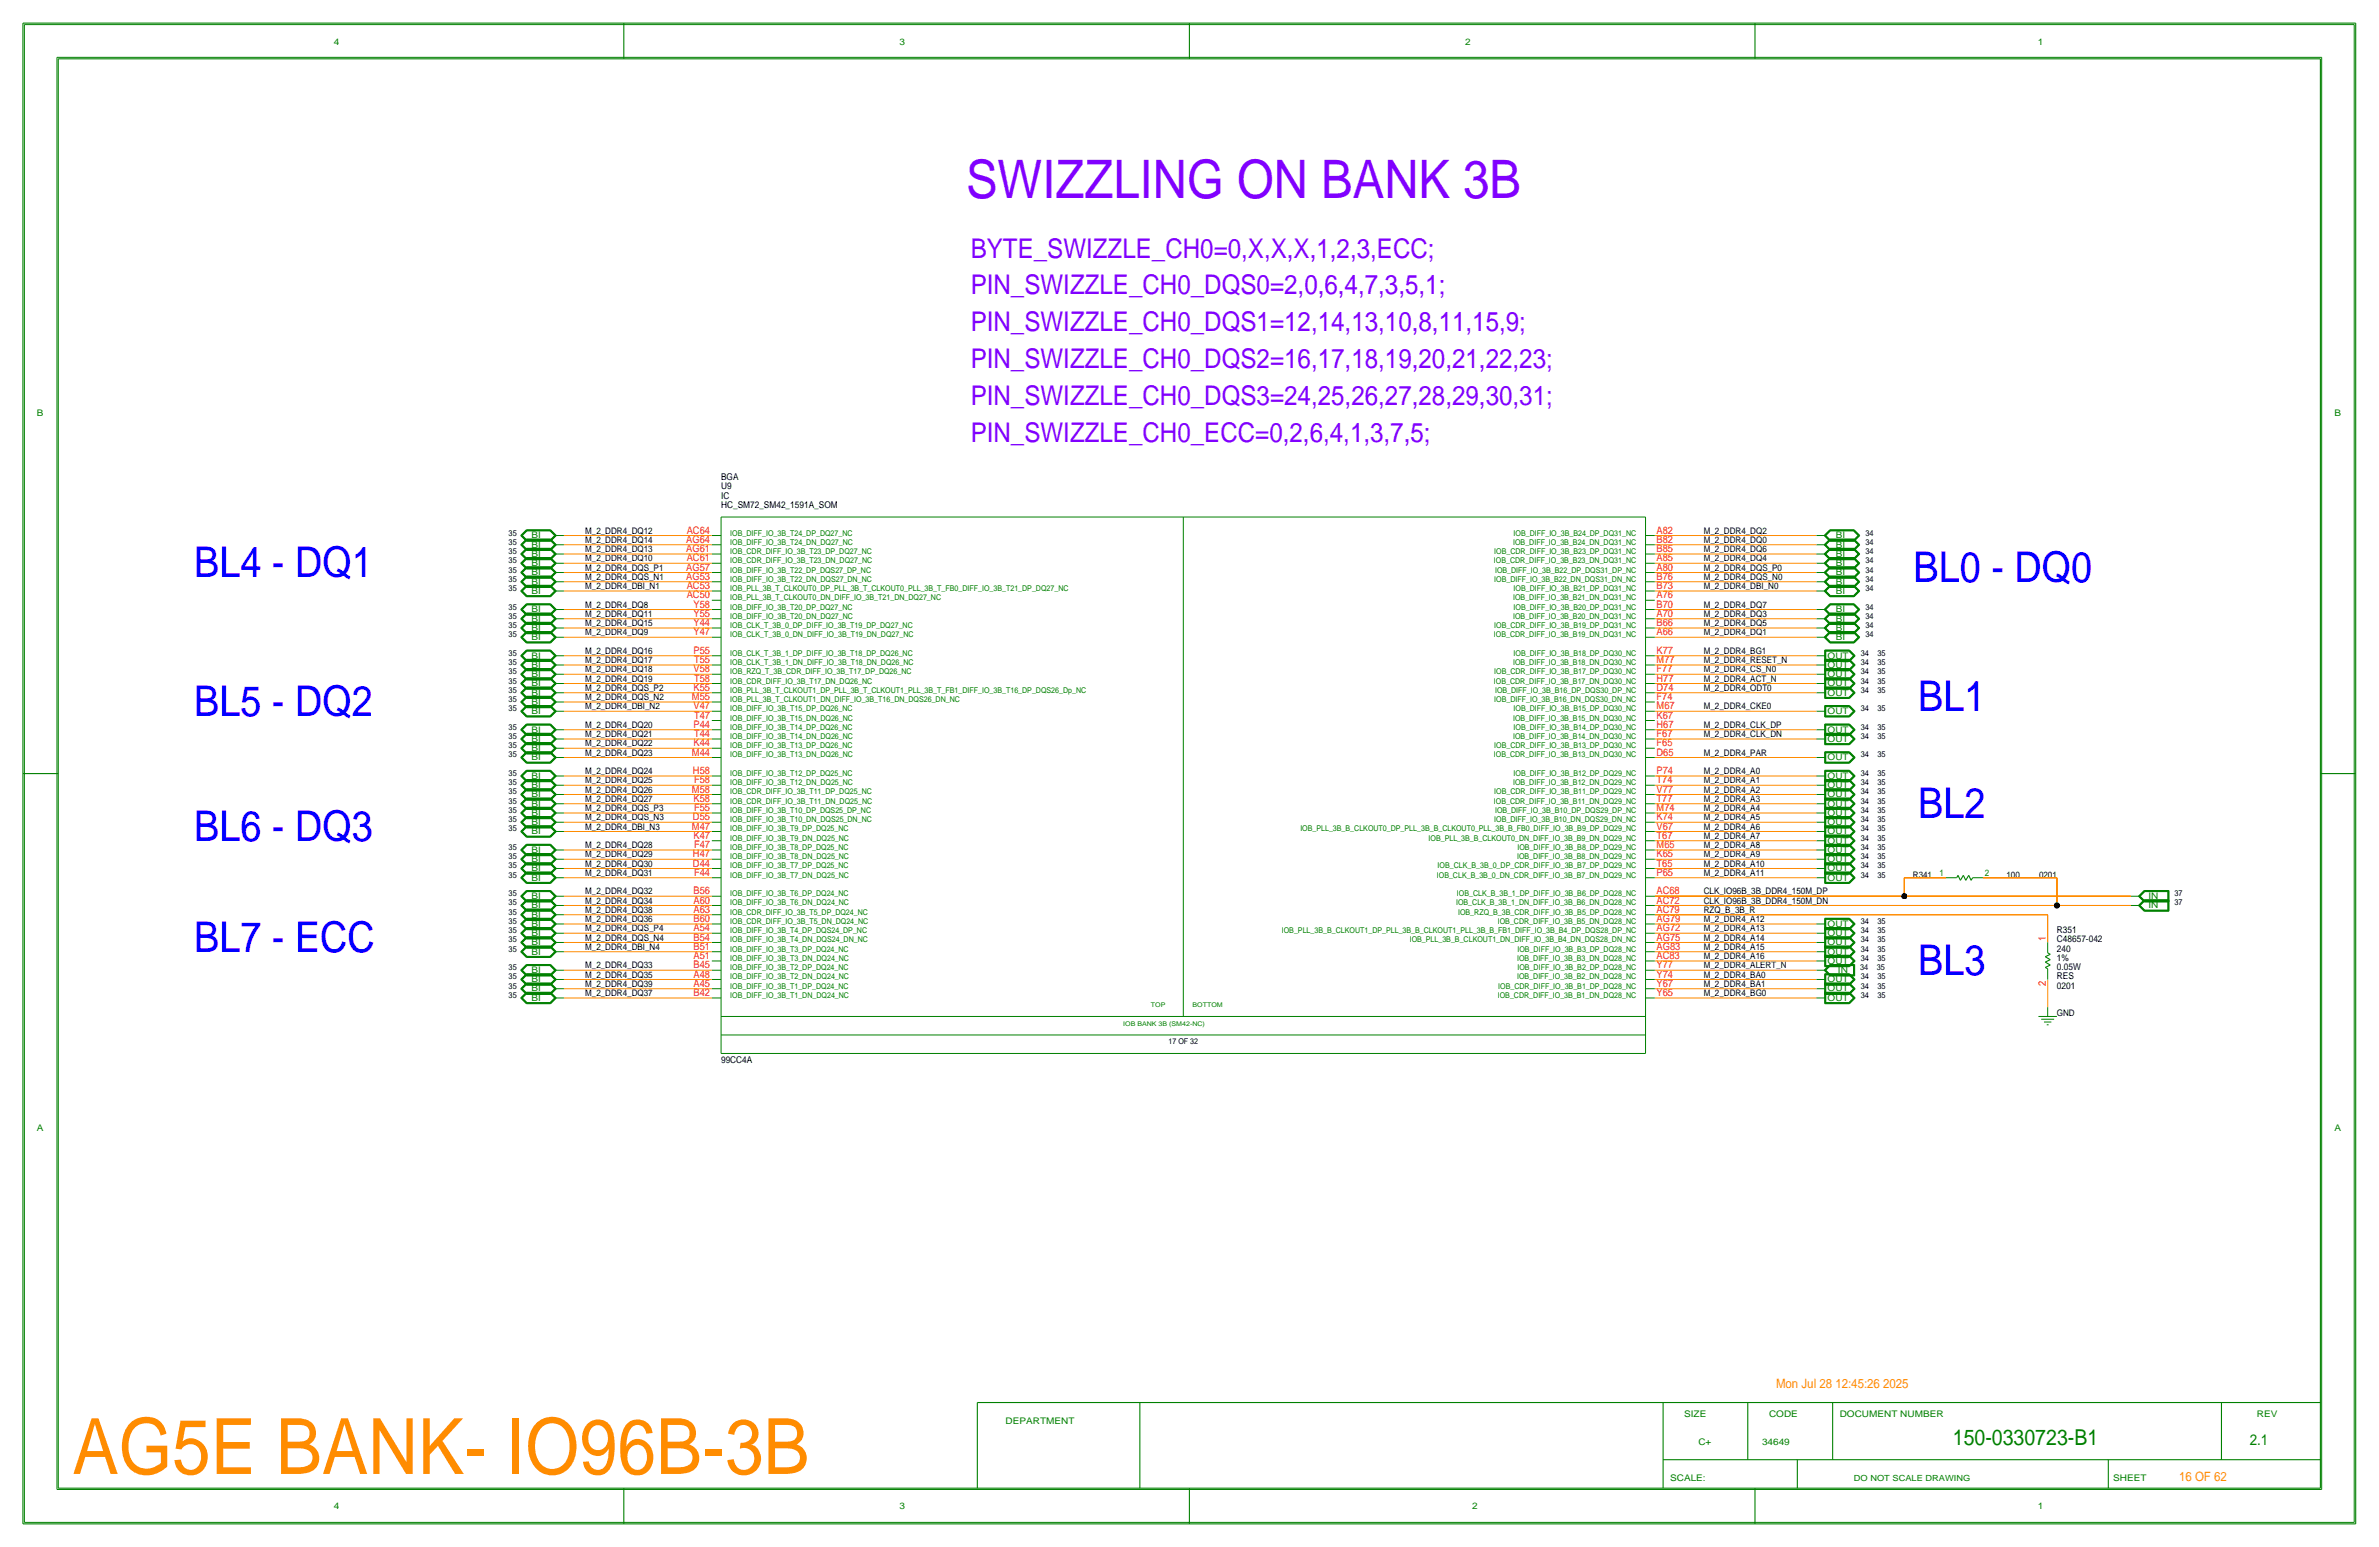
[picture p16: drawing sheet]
<svg xmlns="http://www.w3.org/2000/svg" width="654mm" height="425mm" viewBox="0 0 654 425" stroke-linecap="round" stroke-linejoin="round" font-family="sans-serif">
<defs><g id="words">
<text font-size="21.3" x="19.9" y="404.8">AG5E BANK- IO96B-3B</text>
<text font-size="14.6" x="265.4" y="54.4">SWIZZLING ON BANK 3B</text>
<g font-size="11.7">
<text x="53.3" y="158.5">BL4 - DQ1</text>
<text x="525.8" y="159.8">BL0 - DQ0</text>
<text x="53.3" y="196.6">BL5 - DQ2</text>
<text x="527.1" y="195.3">BL1</text>
<text x="527.1" y="224.5">BL2</text>
<text x="53.3" y="230.9">BL6 - DQ3</text>
<text x="53.3" y="261.4">BL7 - ECC</text>
<text x="527.1" y="267.7">BL3</text>
</g>
<g font-size="7.4">
<text x="266.7" y="70.9">BYTE_SWIZZLE_CH0=0,X,X,X,1,2,3,ECC;</text>
<text x="266.7" y="80.8">PIN_SWIZZLE_CH0_DQS0=2,0,6,4,7,3,5,1;</text>
<text x="266.7" y="91">PIN_SWIZZLE_CH0_DQS1=12,14,13,10,8,11,15,9;</text>
<text x="266.7" y="101.1">PIN_SWIZZLE_CH0_DQS2=16,17,18,19,20,21,22,23;</text>
<text x="266.7" y="111.3">PIN_SWIZZLE_CH0_DQS3=24,25,26,27,28,29,30,31;</text>
<text x="266.7" y="121.5">PIN_SWIZZLE_CH0_ECC=0,2,6,4,1,3,7,5;</text>
</g>
<text font-size="6" x="536.5" y="397">150-0330723-B1</text>
<text font-size="4.1" x="618.1" y="397">2.1</text>
<g font-size="3.5">
<text x="488" y="381.3">Mon Jul 28 12:45:26 2025</text>
<text x="598.7" y="406.8">16 OF 62</text>
</g>
<g font-size="2.9">
<text x="188.6" y="149.1">AG64</text>
<text x="188.7" y="146.6">AC64</text>
<text x="455.2" y="146.6">A82</text>
<text x="455.2" y="149.1">B82</text>
<text x="188.6" y="151.6">AG61</text>
<text x="188.7" y="154.2">AC61</text>
<text x="455.2" y="154.2">A85</text>
<text x="455.2" y="151.6">B85</text>
<text x="188.6" y="156.7">AG57</text>
<text x="188.6" y="159.3">AG53</text>
<text x="188.7" y="161.8">AC53</text>
<text x="455.2" y="156.7">A80</text>
<text x="455.2" y="159.3">B76</text>
<text x="455.2" y="161.8">B73</text>
<text x="188.7" y="164.3">AC50</text>
<text x="190.5" y="166.9">Y58</text>
<text x="455.2" y="166.9">B70</text>
<text x="455.2" y="164.3">A76</text>
<text x="190.5" y="169.4">Y55</text>
<text x="190.5" y="172">Y44</text>
<text x="455.2" y="169.4">A70</text>
<text x="455.2" y="172">B66</text>
<text x="190.5" y="174.5">Y47</text>
<text x="190.5" y="179.6">P55</text>
<text x="455.2" y="174.5">A66</text>
<text x="455.2" y="179.6">K77</text>
<text x="190.5" y="184.7">V58</text>
<text x="190.7" y="182.1">T55</text>
<text x="455.2" y="182.1">M77</text>
<text x="455.2" y="184.7">F77</text>
<text x="190.5" y="189.7">K55</text>
<text x="190.7" y="187.2">T58</text>
<text x="455.2" y="187.2">H77</text>
<text x="455.2" y="189.7">D74</text>
<text x="190.1" y="192.3">M55</text>
<text x="190.5" y="194.8">V47</text>
<text x="190.7" y="197.4">T47</text>
<text x="455.2" y="192.3">F74</text>
<text x="455.2" y="197.4">K67</text>
<text x="455.2" y="194.8">M67</text>
<text x="190.5" y="199.9">P44</text>
<text x="190.7" y="202.4">T44</text>
<text x="455.2" y="199.9">H67</text>
<text x="455.2" y="202.4">F67</text>
<text x="190.1" y="207.5">M44</text>
<text x="190.5" y="205">K44</text>
<text x="455.2" y="205">F65</text>
<text x="455.2" y="207.5">D65</text>
<text x="190.4" y="212.6">H58</text>
<text x="190.7" y="215.1">F58</text>
<text x="455.2" y="215.1">T74</text>
<text x="455.2" y="212.6">P74</text>
<text x="190.1" y="217.7">M58</text>
<text x="190.5" y="220.2">K58</text>
<text x="455.2" y="220.2">T77</text>
<text x="455.2" y="217.7">V77</text>
<text x="190.1" y="227.8">M47</text>
<text x="190.4" y="225.3">D55</text>
<text x="190.7" y="222.8">F55</text>
<text x="455.2" y="227.8">V67</text>
<text x="455.2" y="225.3">K74</text>
<text x="455.2" y="222.8">M74</text>
<text x="190.5" y="230.4">K47</text>
<text x="190.7" y="232.9">F47</text>
<text x="455.2" y="230.4">T67</text>
<text x="455.2" y="232.9">M65</text>
<text x="190.4" y="235.5">H47</text>
<text x="190.4" y="238">D44</text>
<text x="455.2" y="238">T65</text>
<text x="455.2" y="235.5">K65</text>
<text x="190.5" y="245.6">B56</text>
<text x="190.7" y="240.5">F44</text>
<text x="455.2" y="240.5">P65</text>
<text x="455.2" y="245.6">AC68</text>
<text x="190.5" y="248.2">A60</text>
<text x="190.5" y="250.7">A63</text>
<text x="455.2" y="248.2">AC72</text>
<text x="455.2" y="250.7">AC79</text>
<text x="190.5" y="253.2">B60</text>
<text x="190.5" y="255.8">A54</text>
<text x="455.2" y="255.8">AG72</text>
<text x="455.2" y="253.2">AG79</text>
<text x="190.5" y="258.3">B54</text>
<text x="190.5" y="260.9">B51</text>
<text x="190.5" y="263.4">A51</text>
<text x="455.2" y="260.9">AG83</text>
<text x="455.2" y="263.4">AC83</text>
<text x="455.2" y="258.3">AG75</text>
<text x="562.1" y="258.3" transform="rotate(-90 562.1 258.3)">1</text>
<text x="190.5" y="265.9">B45</text>
<text x="190.5" y="268.5">A48</text>
<text x="455.2" y="268.5">Y74</text>
<text x="455.2" y="265.9">Y77</text>
<text x="190.5" y="271">A45</text>
<text x="190.5" y="273.6">B42</text>
<text x="455.2" y="271">Y67</text>
<text x="455.2" y="273.6">Y65</text>
<text x="562.1" y="270.9" transform="rotate(-90 562.1 270.9)">2</text>
</g>
<g font-size="2.6">
<text x="198.1" y="131.8">BGA</text>
<text x="198.1" y="136.9">IC</text>
<text x="198.1" y="134.4">U9</text>
<text x="198.1" y="139.4">HC_SM72_SM42_1591A_SOM</text>
<text x="565.1" y="256.3">R351</text>
<text x="565.1" y="261.4">240</text>
<text x="565.1" y="263.9">1%</text>
<text x="565.2" y="258.8">C48657-042</text>
<text x="565.1" y="266.4">0.05W</text>
<text x="565.1" y="269">RES</text>
<text x="565.1" y="271.5">0201</text>
<text x="198.1" y="291.8">99CC4A</text>
</g>
<g font-size="2.5" fill="#008000">
<text x="91.7" y="12.2">4</text>
<text x="146" y="147.8">BI</text>
<text x="146" y="155.4">BI</text>
<text x="146" y="152.9">BI</text>
<text x="146" y="150.4">BI</text>
<text x="146" y="160.5">BI</text>
<text x="146" y="158">BI</text>
<text x="146" y="163.1">BI</text>
<text x="146" y="170.7">BI</text>
<text x="146" y="173.2">BI</text>
<text x="146" y="168.1">BI</text>
<text x="146" y="175.8">BI</text>
<text x="146" y="185.9">BI</text>
<text x="146" y="180.8">BI</text>
<text x="146" y="183.4">BI</text>
<text x="502.2" y="185.9">OUT</text>
<text x="502.2" y="183.4">OUT</text>
<text x="502.2" y="180.8">OUT</text>
<text x="146" y="191">BI</text>
<text x="146" y="188.5">BI</text>
<text x="502.2" y="191">OUT</text>
<text x="502.2" y="188.5">OUT</text>
<text x="146" y="193.5">BI</text>
<text x="146" y="196.1">BI</text>
<text x="502.2" y="196.1">OUT</text>
<text x="146" y="203.7">BI</text>
<text x="146" y="201.2">BI</text>
<text x="502.2" y="203.7">OUT</text>
<text x="502.2" y="201.2">OUT</text>
<text x="146" y="208.8">BI</text>
<text x="146" y="206.2">BI</text>
<text x="502.2" y="208.8">OUT</text>
<text x="146" y="213.9">BI</text>
<text x="502.2" y="213.9">OUT</text>
<text x="146" y="218.9">BI</text>
<text x="146" y="221.5">BI</text>
<text x="146" y="216.4">BI</text>
<text x="502.2" y="221.5">OUT</text>
<text x="502.2" y="218.9">OUT</text>
<text x="502.2" y="216.4">OUT</text>
<text x="146" y="224">BI</text>
<text x="146" y="226.6">BI</text>
<text x="502.2" y="226.6">OUT</text>
<text x="502.2" y="224">OUT</text>
<text x="146" y="229.1">BI</text>
<text x="502.2" y="231.6">OUT</text>
<text x="502.2" y="229.1">OUT</text>
<text x="146" y="239.3">BI</text>
<text x="146" y="236.7">BI</text>
<text x="146" y="234.2">BI</text>
<text x="502.2" y="239.3">OUT</text>
<text x="502.2" y="236.7">OUT</text>
<text x="502.2" y="234.2">OUT</text>
<text x="146" y="241.8">BI</text>
<text x="502.2" y="241.8">OUT</text>
<text x="146" y="246.9">BI</text>
<text x="146" y="252">BI</text>
<text x="146" y="249.4">BI</text>
<text x="146" y="257">BI</text>
<text x="146" y="254.5">BI</text>
<text x="502.2" y="257">OUT</text>
<text x="502.2" y="254.5">OUT</text>
<text x="146" y="262.1">BI</text>
<text x="146" y="259.6">BI</text>
<text x="502.2" y="262.1">OUT</text>
<text x="502.2" y="259.6">OUT</text>
<text x="146" y="269.7">BI</text>
<text x="146" y="267.2">BI</text>
<text x="502.2" y="269.7">OUT</text>
<text x="502.2" y="264.7">OUT</text>
<text x="505" y="267.2">IN</text>
<text x="146" y="272.3">BI</text>
<text x="146" y="274.8">BI</text>
<text x="502.2" y="274.8">OUT</text>
<text x="502.2" y="272.3">OUT</text>
</g>
<g font-size="2.5">
<text x="247.1" y="12.2">3</text>
<text x="402.5" y="12.2">2</text>
<text x="559.9" y="12.2">1</text>
<text x="10.2" y="114.3">B</text>
<text x="641.4" y="114.3">B</text>
<text x="146" y="147.8">BI</text>
<text x="160.8" y="146.6">M_2_DDR4_DQ12</text>
<text x="160.8" y="149.1">M_2_DDR4_DQ14</text>
<text x="468.1" y="149.1">M_2_DDR4_DQ0</text>
<text x="468.1" y="146.6">M_2_DDR4_DQ2</text>
<text x="504.4" y="147.8">BI</text>
<text x="146" y="155.4">BI</text>
<text x="146" y="152.9">BI</text>
<text x="146" y="150.4">BI</text>
<text x="160.8" y="151.6">M_2_DDR4_DQ13</text>
<text x="160.8" y="154.2">M_2_DDR4_DQ10</text>
<text x="468.1" y="154.2">M_2_DDR4_DQ4</text>
<text x="468.1" y="151.6">M_2_DDR4_DQ6</text>
<text x="504.4" y="155.4">BI</text>
<text x="504.4" y="152.9">BI</text>
<text x="504.4" y="150.4">BI</text>
<text x="146" y="160.5">BI</text>
<text x="146" y="158">BI</text>
<text x="160.8" y="156.7">M_2_DDR4_DQS_P1</text>
<text x="160.8" y="161.8">M_2_DDR4_DBI_N1</text>
<text x="160.8" y="159.3">M_2_DDR4_DQS_N1</text>
<text x="468.1" y="161.8">M_2_DDR4_DBI_N0</text>
<text x="468.1" y="159.3">M_2_DDR4_DQS_N0</text>
<text x="468.1" y="156.7">M_2_DDR4_DQS_P0</text>
<text x="504.4" y="160.5">BI</text>
<text x="504.4" y="158">BI</text>
<text x="146" y="163.1">BI</text>
<text x="160.8" y="166.9">M_2_DDR4_DQ8</text>
<text x="468.1" y="166.9">M_2_DDR4_DQ7</text>
<text x="504.4" y="163.1">BI</text>
<text x="146" y="170.7">BI</text>
<text x="146" y="173.2">BI</text>
<text x="146" y="168.1">BI</text>
<text x="160.8" y="172">M_2_DDR4_DQ15</text>
<text x="160.8" y="169.4">M_2_DDR4_DQ11</text>
<text x="468.1" y="172">M_2_DDR4_DQ5</text>
<text x="468.1" y="169.4">M_2_DDR4_DQ3</text>
<text x="504.4" y="173.2">BI</text>
<text x="504.4" y="170.7">BI</text>
<text x="504.4" y="168.1">BI</text>
<text x="146" y="175.8">BI</text>
<text x="160.8" y="174.5">M_2_DDR4_DQ9</text>
<text x="160.8" y="179.6">M_2_DDR4_DQ16</text>
<text x="468.1" y="179.6">M_2_DDR4_BG1</text>
<text x="468.1" y="174.5">M_2_DDR4_DQ1</text>
<text x="504.4" y="175.8">BI</text>
<text x="146" y="185.9">BI</text>
<text x="146" y="180.8">BI</text>
<text x="146" y="183.4">BI</text>
<text x="160.8" y="182.1">M_2_DDR4_DQ17</text>
<text x="160.8" y="184.7">M_2_DDR4_DQ18</text>
<text x="468.1" y="182.1">M_2_DDR4_RESET_N</text>
<text x="468.1" y="184.7">M_2_DDR4_CS_N0</text>
<text x="146" y="191">BI</text>
<text x="146" y="188.5">BI</text>
<text x="160.8" y="187.2">M_2_DDR4_DQ19</text>
<text x="160.8" y="189.7">M_2_DDR4_DQS_P2</text>
<text x="468.1" y="187.2">M_2_DDR4_ACT_N</text>
<text x="468.1" y="189.7">M_2_DDR4_ODT0</text>
<text x="146" y="193.5">BI</text>
<text x="146" y="196.1">BI</text>
<text x="160.8" y="194.8">M_2_DDR4_DBI_N2</text>
<text x="160.8" y="192.3">M_2_DDR4_DQS_N2</text>
<text x="468.1" y="194.8">M_2_DDR4_CKE0</text>
<text x="146" y="203.7">BI</text>
<text x="146" y="201.2">BI</text>
<text x="160.8" y="199.9">M_2_DDR4_DQ20</text>
<text x="160.8" y="202.4">M_2_DDR4_DQ21</text>
<text x="468.1" y="199.9">M_2_DDR4_CLK_DP</text>
<text x="468.1" y="202.4">M_2_DDR4_CLK_DN</text>
<text x="146" y="208.8">BI</text>
<text x="146" y="206.2">BI</text>
<text x="160.8" y="205">M_2_DDR4_DQ22</text>
<text x="160.8" y="207.5">M_2_DDR4_DQ23</text>
<text x="468.1" y="207.5">M_2_DDR4_PAR</text>
<text x="146" y="213.9">BI</text>
<text x="160.8" y="215.1">M_2_DDR4_DQ25</text>
<text x="160.8" y="212.6">M_2_DDR4_DQ24</text>
<text x="468.1" y="212.6">M_2_DDR4_A0</text>
<text x="468.1" y="215.1">M_2_DDR4_A1</text>
<text x="146" y="218.9">BI</text>
<text x="146" y="221.5">BI</text>
<text x="146" y="216.4">BI</text>
<text x="160.8" y="220.2">M_2_DDR4_DQ27</text>
<text x="160.8" y="217.7">M_2_DDR4_DQ26</text>
<text x="468.1" y="217.7">M_2_DDR4_A2</text>
<text x="468.1" y="220.2">M_2_DDR4_A3</text>
<text x="146" y="224">BI</text>
<text x="146" y="226.6">BI</text>
<text x="160.8" y="222.8">M_2_DDR4_DQS_P3</text>
<text x="160.8" y="227.8">M_2_DDR4_DBI_N3</text>
<text x="160.8" y="225.3">M_2_DDR4_DQS_N3</text>
<text x="468.1" y="227.8">M_2_DDR4_A6</text>
<text x="468.1" y="225.3">M_2_DDR4_A5</text>
<text x="468.1" y="222.8">M_2_DDR4_A4</text>
<text x="146" y="229.1">BI</text>
<text x="160.8" y="232.9">M_2_DDR4_DQ28</text>
<text x="468.1" y="230.4">M_2_DDR4_A7</text>
<text x="468.1" y="232.9">M_2_DDR4_A8</text>
<text x="146" y="239.3">BI</text>
<text x="146" y="236.7">BI</text>
<text x="146" y="234.2">BI</text>
<text x="160.8" y="235.5">M_2_DDR4_DQ29</text>
<text x="160.8" y="238">M_2_DDR4_DQ30</text>
<text x="468.1" y="238">M_2_DDR4_A10</text>
<text x="468.1" y="235.5">M_2_DDR4_A9</text>
<text x="146" y="241.8">BI</text>
<text x="160.8" y="240.5">M_2_DDR4_DQ31</text>
<text x="160.8" y="245.6">M_2_DDR4_DQ32</text>
<text x="468.1" y="245.6">CLK_IO96B_3B_DDR4_150M_DP</text>
<text x="468.1" y="240.5">M_2_DDR4_A11</text>
<text x="525.6" y="241">R341</text>
<text x="532.9" y="240.5">1</text>
<text x="545.3" y="240.5">2</text>
<text x="551.3" y="241">100</text>
<text x="560.2" y="241">0201</text>
<text x="146" y="246.9">BI</text>
<text x="146" y="252">BI</text>
<text x="146" y="249.4">BI</text>
<text x="160.8" y="248.2">M_2_DDR4_DQ34</text>
<text x="160.8" y="250.7">M_2_DDR4_DQ38</text>
<text x="468.1" y="248.2">CLK_IO96B_3B_DDR4_150M_DN</text>
<text x="468.1" y="250.7">RZQ_B_3B_R</text>
<text x="590.3" y="249.4">IN</text>
<text x="590.3" y="246.9">IN</text>
<text x="146" y="257">BI</text>
<text x="146" y="254.5">BI</text>
<text x="160.8" y="253.2">M_2_DDR4_DQ36</text>
<text x="160.8" y="255.8">M_2_DDR4_DQS_P4</text>
<text x="468.1" y="255.8">M_2_DDR4_A13</text>
<text x="468.1" y="253.2">M_2_DDR4_A12</text>
<text x="146" y="262.1">BI</text>
<text x="146" y="259.6">BI</text>
<text x="160.8" y="260.9">M_2_DDR4_DBI_N4</text>
<text x="160.8" y="258.3">M_2_DDR4_DQS_N4</text>
<text x="468.1" y="258.3">M_2_DDR4_A14</text>
<text x="468.1" y="260.9">M_2_DDR4_A15</text>
<text x="468.1" y="263.4">M_2_DDR4_A16</text>
<text x="146" y="269.7">BI</text>
<text x="146" y="267.2">BI</text>
<text x="160.8" y="268.5">M_2_DDR4_DQ35</text>
<text x="160.8" y="265.9">M_2_DDR4_DQ33</text>
<text x="468.1" y="268.5">M_2_DDR4_BA0</text>
<text x="468.1" y="265.9">M_2_DDR4_ALERT_N</text>
<text x="146" y="272.3">BI</text>
<text x="146" y="274.8">BI</text>
<text x="160.8" y="271">M_2_DDR4_DQ39</text>
<text x="160.8" y="273.6">M_2_DDR4_DQ37</text>
<text x="468.1" y="271">M_2_DDR4_BA1</text>
<text x="468.1" y="273.6">M_2_DDR4_BG0</text>
<text x="565.1" y="279.1">GND</text>
<text x="10.2" y="310.6">A</text>
<text x="641.4" y="310.6">A</text>
<text x="462.7" y="389.1">SIZE</text>
<text x="486.1" y="389.1">CODE</text>
<text x="505.5" y="389.1">DOCUMENT NUMBER</text>
<text x="620.1" y="389.1">REV</text>
<text x="276.3" y="391.1">DEPARTMENT</text>
<text x="466.6" y="397">C+</text>
<text x="484.1" y="397">34649</text>
<text x="458.9" y="406.8">SCALE:</text>
<text x="580.6" y="406.8">SHEET</text>
<text x="91.7" y="414.5">4</text>
<text x="247.1" y="414.5">3</text>
<text x="404.5" y="414.5">2</text>
<text x="559.9" y="414.5">1</text>
</g>
<g font-size="2.3">
<text x="139.8" y="147.1">35</text>
<text x="139.8" y="149.6">35</text>
<text x="139.8" y="147.1">35</text>
<text x="139.8" y="149.6">35</text>
<text x="512.5" y="149.6">34</text>
<text x="512.5" y="147.1">34</text>
<text x="139.8" y="154.7">35</text>
<text x="139.8" y="152.1">35</text>
<text x="139.8" y="154.7">35</text>
<text x="139.8" y="152.1">35</text>
<text x="512.5" y="154.7">34</text>
<text x="512.5" y="152.1">34</text>
<text x="139.8" y="157.2">35</text>
<text x="139.8" y="159.8">35</text>
<text x="139.8" y="157.2">35</text>
<text x="139.8" y="159.8">35</text>
<text x="512.5" y="159.8">34</text>
<text x="512.5" y="157.2">34</text>
<text x="139.8" y="162.3">35</text>
<text x="139.8" y="167.4">35</text>
<text x="139.8" y="162.3">35</text>
<text x="139.8" y="167.4">35</text>
<text x="512.5" y="162.3">34</text>
<text x="512.5" y="167.4">34</text>
<text x="139.8" y="172.5">35</text>
<text x="139.8" y="169.9">35</text>
<text x="139.8" y="172.5">35</text>
<text x="139.8" y="169.9">35</text>
<text x="512.5" y="172.5">34</text>
<text x="512.5" y="169.9">34</text>
<text x="139.8" y="175">35</text>
<text x="139.8" y="175">35</text>
<text x="512.5" y="175">34</text>
<text x="139.8" y="180.1">35</text>
<text x="139.8" y="182.6">35</text>
<text x="139.8" y="185.2">35</text>
<text x="139.8" y="180.1">35</text>
<text x="139.8" y="182.6">35</text>
<text x="139.8" y="185.2">35</text>
<text x="511.3" y="182.6">34</text>
<text x="511.3" y="185.2">34</text>
<text x="511.3" y="180.1">34</text>
<text x="515.8" y="182.6">35</text>
<text x="515.8" y="185.2">35</text>
<text x="515.8" y="180.1">35</text>
<text x="139.8" y="187.7">35</text>
<text x="139.8" y="190.2">35</text>
<text x="139.8" y="187.7">35</text>
<text x="139.8" y="190.2">35</text>
<text x="511.3" y="187.7">34</text>
<text x="511.3" y="190.2">34</text>
<text x="515.8" y="187.7">35</text>
<text x="515.8" y="190.2">35</text>
<text x="139.8" y="195.3">35</text>
<text x="139.8" y="192.8">35</text>
<text x="139.8" y="195.3">35</text>
<text x="139.8" y="192.8">35</text>
<text x="511.3" y="195.3">34</text>
<text x="515.8" y="195.3">35</text>
<text x="139.8" y="200.4">35</text>
<text x="139.8" y="202.9">35</text>
<text x="139.8" y="200.4">35</text>
<text x="139.8" y="202.9">35</text>
<text x="511.3" y="200.4">34</text>
<text x="511.3" y="202.9">34</text>
<text x="515.8" y="200.4">35</text>
<text x="515.8" y="202.9">35</text>
<text x="139.8" y="205.5">35</text>
<text x="139.8" y="208">35</text>
<text x="139.8" y="205.5">35</text>
<text x="139.8" y="208">35</text>
<text x="511.3" y="208">34</text>
<text x="515.8" y="208">35</text>
<text x="139.8" y="215.6">35</text>
<text x="139.8" y="213.1">35</text>
<text x="139.8" y="215.6">35</text>
<text x="139.8" y="213.1">35</text>
<text x="511.3" y="215.6">34</text>
<text x="511.3" y="213.1">34</text>
<text x="515.8" y="215.6">35</text>
<text x="515.8" y="213.1">35</text>
<text x="139.8" y="220.7">35</text>
<text x="139.8" y="218.2">35</text>
<text x="139.8" y="220.7">35</text>
<text x="139.8" y="218.2">35</text>
<text x="511.3" y="220.7">34</text>
<text x="511.3" y="218.2">34</text>
<text x="515.8" y="220.7">35</text>
<text x="515.8" y="218.2">35</text>
<text x="139.8" y="223.3">35</text>
<text x="139.8" y="225.8">35</text>
<text x="139.8" y="223.3">35</text>
<text x="139.8" y="225.8">35</text>
<text x="511.3" y="225.8">34</text>
<text x="511.3" y="223.3">34</text>
<text x="515.8" y="225.8">35</text>
<text x="515.8" y="223.3">35</text>
<text x="139.8" y="228.3">35</text>
<text x="139.8" y="233.4">35</text>
<text x="139.8" y="228.3">35</text>
<text x="139.8" y="233.4">35</text>
<text x="511.3" y="228.3">34</text>
<text x="511.3" y="230.9">34</text>
<text x="511.3" y="233.4">34</text>
<text x="515.8" y="228.3">35</text>
<text x="515.8" y="230.9">35</text>
<text x="515.8" y="233.4">35</text>
<text x="139.8" y="236">35</text>
<text x="139.8" y="238.5">35</text>
<text x="139.8" y="236">35</text>
<text x="139.8" y="238.5">35</text>
<text x="511.3" y="238.5">34</text>
<text x="511.3" y="236">34</text>
<text x="515.8" y="238.5">35</text>
<text x="515.8" y="236">35</text>
<text x="139.8" y="241">35</text>
<text x="139.8" y="241">35</text>
<text x="511.3" y="241">34</text>
<text x="515.8" y="241">35</text>
<text x="139.8" y="246.1">35</text>
<text x="139.8" y="248.7">35</text>
<text x="139.8" y="251.2">35</text>
<text x="139.8" y="246.1">35</text>
<text x="139.8" y="248.7">35</text>
<text x="139.8" y="251.2">35</text>
<text x="597.5" y="248.7">37</text>
<text x="597.5" y="246.1">37</text>
<text x="139.8" y="256.3">35</text>
<text x="139.8" y="253.7">35</text>
<text x="139.8" y="256.3">35</text>
<text x="139.8" y="253.7">35</text>
<text x="511.3" y="253.7">34</text>
<text x="511.3" y="256.3">34</text>
<text x="515.8" y="253.7">35</text>
<text x="515.8" y="256.3">35</text>
<text x="139.8" y="261.4">35</text>
<text x="139.8" y="258.8">35</text>
<text x="139.8" y="261.4">35</text>
<text x="139.8" y="258.8">35</text>
<text x="511.3" y="261.4">34</text>
<text x="511.3" y="263.9">34</text>
<text x="511.3" y="258.8">34</text>
<text x="515.8" y="261.4">35</text>
<text x="515.8" y="263.9">35</text>
<text x="515.8" y="258.8">35</text>
<text x="139.8" y="269">35</text>
<text x="139.8" y="266.4">35</text>
<text x="139.8" y="269">35</text>
<text x="139.8" y="266.4">35</text>
<text x="511.1" y="266.4">34</text>
<text x="511.3" y="269">34</text>
<text x="515.7" y="266.4">35</text>
<text x="515.8" y="269">35</text>
<text x="139.8" y="271.5">35</text>
<text x="139.8" y="274.1">35</text>
<text x="139.8" y="271.5">35</text>
<text x="139.8" y="274.1">35</text>
<text x="511.3" y="271.5">34</text>
<text x="511.3" y="274.1">34</text>
<text x="515.8" y="271.5">35</text>
<text x="515.8" y="274.1">35</text>
<text x="509.4" y="406.8">DO NOT SCALE DRAWING</text>
</g>
<g font-size="2.2">
<text x="200.7" y="149.6">IOB_DIFF_IO_3B_T24_DN_DQ27_NC</text>
<text x="200.7" y="147.1">IOB_DIFF_IO_3B_T24_DP_DQ27_NC</text>
<text x="415.8" y="149.6">IOB_DIFF_IO_3B_B24_DN_DQ31_NC</text>
<text x="415.9" y="147.1">IOB_DIFF_IO_3B_B24_DP_DQ31_NC</text>
<text x="200.7" y="154.7">IOB_CDR_DIFF_IO_3B_T23_DN_DQ27_NC</text>
<text x="200.7" y="152.1">IOB_CDR_DIFF_IO_3B_T23_DP_DQ27_NC</text>
<text x="410.5" y="154.7">IOB_CDR_DIFF_IO_3B_B23_DN_DQ31_NC</text>
<text x="410.6" y="152.1">IOB_CDR_DIFF_IO_3B_B23_DP_DQ31_NC</text>
<text x="200.7" y="157.2">IOB_DIFF_IO_3B_T22_DP_DQS27_DP_NC</text>
<text x="200.7" y="159.8">IOB_DIFF_IO_3B_T22_DN_DQS27_DN_NC</text>
<text x="410.6" y="159.8">IOB_DIFF_IO_3B_B22_DN_DQS31_DN_NC</text>
<text x="410.8" y="157.2">IOB_DIFF_IO_3B_B22_DP_DQS31_DP_NC</text>
<text x="200.7" y="162.3">IOB_PLL_3B_T_CLKOUT0_DP_PLL_3B_T_CLKOUT0_PLL_3B_T_FB0_DIFF_IO_3B_T21_DP_DQ27_NC</text>
<text x="200.7" y="164.8">IOB_PLL_3B_T_CLKOUT0_DN_DIFF_IO_3B_T21_DN_DQ27_NC</text>
<text x="200.7" y="167.4">IOB_DIFF_IO_3B_T20_DP_DQ27_NC</text>
<text x="415.8" y="164.8">IOB_DIFF_IO_3B_B21_DN_DQ31_NC</text>
<text x="415.9" y="162.3">IOB_DIFF_IO_3B_B21_DP_DQ31_NC</text>
<text x="415.9" y="167.4">IOB_DIFF_IO_3B_B20_DP_DQ31_NC</text>
<text x="200.7" y="169.9">IOB_DIFF_IO_3B_T20_DN_DQ27_NC</text>
<text x="200.7" y="172.5">IOB_CLK_T_3B_0_DP_DIFF_IO_3B_T19_DP_DQ27_NC</text>
<text x="410.6" y="172.5">IOB_CDR_DIFF_IO_3B_B19_DP_DQ31_NC</text>
<text x="415.8" y="169.9">IOB_DIFF_IO_3B_B20_DN_DQ31_NC</text>
<text x="200.7" y="175">IOB_CLK_T_3B_0_DN_DIFF_IO_3B_T19_DN_DQ27_NC</text>
<text x="410.5" y="175">IOB_CDR_DIFF_IO_3B_B19_DN_DQ31_NC</text>
<text x="200.7" y="180.1">IOB_CLK_T_3B_1_DP_DIFF_IO_3B_T18_DP_DQ26_NC</text>
<text x="200.7" y="182.6">IOB_CLK_T_3B_1_DN_DIFF_IO_3B_T18_DN_DQ26_NC</text>
<text x="200.7" y="185.2">IOB_RZQ_T_3B_CDR_DIFF_IO_3B_T17_DP_DQ26_NC</text>
<text x="410.6" y="185.2">IOB_CDR_DIFF_IO_3B_B17_DP_DQ30_NC</text>
<text x="415.8" y="182.6">IOB_DIFF_IO_3B_B18_DN_DQ30_NC</text>
<text x="415.9" y="180.1">IOB_DIFF_IO_3B_B18_DP_DQ30_NC</text>
<text x="200.7" y="187.7">IOB_CDR_DIFF_IO_3B_T17_DN_DQ26_NC</text>
<text x="200.7" y="190.2">IOB_PLL_3B_T_CLKOUT1_DP_PLL_3B_T_CLKOUT1_PLL_3B_T_FB1_DIFF_IO_3B_T16_DP_DQS26_Dp_NC</text>
<text x="410.5" y="187.7">IOB_CDR_DIFF_IO_3B_B17_DN_DQ30_NC</text>
<text x="410.8" y="190.2">IOB_DIFF_IO_3B_B16_DP_DQS30_DP_NC</text>
<text x="200.7" y="192.8">IOB_PLL_3B_T_CLKOUT1_DN_DIFF_IO_3B_T16_DN_DQS26_DN_NC</text>
<text x="200.7" y="195.3">IOB_DIFF_IO_3B_T15_DP_DQ26_NC</text>
<text x="200.7" y="197.9">IOB_DIFF_IO_3B_T15_DN_DQ26_NC</text>
<text x="410.6" y="192.8">IOB_DIFF_IO_3B_B16_DN_DQS30_DN_NC</text>
<text x="415.8" y="197.9">IOB_DIFF_IO_3B_B15_DN_DQ30_NC</text>
<text x="415.9" y="195.3">IOB_DIFF_IO_3B_B15_DP_DQ30_NC</text>
<text x="200.7" y="202.9">IOB_DIFF_IO_3B_T14_DN_DQ26_NC</text>
<text x="200.7" y="200.4">IOB_DIFF_IO_3B_T14_DP_DQ26_NC</text>
<text x="415.8" y="202.9">IOB_DIFF_IO_3B_B14_DN_DQ30_NC</text>
<text x="415.9" y="200.4">IOB_DIFF_IO_3B_B14_DP_DQ30_NC</text>
<text x="200.7" y="205.5">IOB_DIFF_IO_3B_T13_DP_DQ26_NC</text>
<text x="200.7" y="208">IOB_DIFF_IO_3B_T13_DN_DQ26_NC</text>
<text x="410.5" y="208">IOB_CDR_DIFF_IO_3B_B13_DN_DQ30_NC</text>
<text x="410.6" y="205.5">IOB_CDR_DIFF_IO_3B_B13_DP_DQ30_NC</text>
<text x="200.7" y="215.6">IOB_DIFF_IO_3B_T12_DN_DQ25_NC</text>
<text x="200.7" y="213.1">IOB_DIFF_IO_3B_T12_DP_DQ25_NC</text>
<text x="415.8" y="215.6">IOB_DIFF_IO_3B_B12_DN_DQ29_NC</text>
<text x="415.9" y="213.1">IOB_DIFF_IO_3B_B12_DP_DQ29_NC</text>
<text x="200.7" y="220.7">IOB_CDR_DIFF_IO_3B_T11_DN_DQ25_NC</text>
<text x="200.7" y="218.2">IOB_CDR_DIFF_IO_3B_T11_DP_DQ25_NC</text>
<text x="410.5" y="220.7">IOB_CDR_DIFF_IO_3B_B11_DN_DQ29_NC</text>
<text x="410.6" y="218.2">IOB_CDR_DIFF_IO_3B_B11_DP_DQ29_NC</text>
<text x="200.7" y="223.3">IOB_DIFF_IO_3B_T10_DP_DQS25_DP_NC</text>
<text x="200.7" y="225.8">IOB_DIFF_IO_3B_T10_DN_DQS25_DN_NC</text>
<text x="410.6" y="225.8">IOB_DIFF_IO_3B_B10_DN_DQS29_DN_NC</text>
<text x="410.8" y="223.3">IOB_DIFF_IO_3B_B10_DP_DQS29_DP_NC</text>
<text x="200.7" y="228.3">IOB_DIFF_IO_3B_T9_DP_DQ25_NC</text>
<text x="200.7" y="230.9">IOB_DIFF_IO_3B_T9_DN_DQ25_NC</text>
<text x="200.7" y="233.4">IOB_DIFF_IO_3B_T8_DP_DQ25_NC</text>
<text x="357.3" y="228.3">IOB_PLL_3B_B_CLKOUT0_DP_PLL_3B_B_CLKOUT0_PLL_3B_B_FB0_DIFF_IO_3B_B9_DP_DQ29_NC</text>
<text x="392.5" y="230.9">IOB_PLL_3B_B_CLKOUT0_DN_DIFF_IO_3B_B9_DN_DQ29_NC</text>
<text x="416.9" y="233.4">IOB_DIFF_IO_3B_B8_DP_DQ29_NC</text>
<text x="200.7" y="236">IOB_DIFF_IO_3B_T8_DN_DQ25_NC</text>
<text x="200.7" y="238.5">IOB_DIFF_IO_3B_T7_DP_DQ25_NC</text>
<text x="395" y="238.5">IOB_CLK_B_3B_0_DP_CDR_DIFF_IO_3B_B7_DP_DQ29_NC</text>
<text x="416.8" y="236">IOB_DIFF_IO_3B_B8_DN_DQ29_NC</text>
<text x="200.7" y="241">IOB_DIFF_IO_3B_T7_DN_DQ25_NC</text>
<text x="394.8" y="241">IOB_CLK_B_3B_0_DN_CDR_DIFF_IO_3B_B7_DN_DQ29_NC</text>
<text x="200.7" y="246.1">IOB_DIFF_IO_3B_T6_DP_DQ24_NC</text>
<text x="200.7" y="248.7">IOB_DIFF_IO_3B_T6_DN_DQ24_NC</text>
<text x="200.7" y="251.2">IOB_CDR_DIFF_IO_3B_T5_DP_DQ24_NC</text>
<text x="400.1" y="248.7">IOB_CLK_B_3B_1_DN_DIFF_IO_3B_B6_DN_DQ28_NC</text>
<text x="400.3" y="246.1">IOB_CLK_B_3B_1_DP_DIFF_IO_3B_B6_DP_DQ28_NC</text>
<text x="400.6" y="251.2">IOB_RZQ_B_3B_CDR_DIFF_IO_3B_B5_DP_DQ28_NC</text>
<text x="200.7" y="253.7">IOB_CDR_DIFF_IO_3B_T5_DN_DQ24_NC</text>
<text x="200.7" y="256.3">IOB_DIFF_IO_3B_T4_DP_DQS24_DP_NC</text>
<text x="352.2" y="256.3">IOB_PLL_3B_B_CLKOUT1_DP_PLL_3B_B_CLKOUT1_PLL_3B_B_FB1_DIFF_IO_3B_B4_DP_DQS28_DP_NC</text>
<text x="411.5" y="253.7">IOB_CDR_DIFF_IO_3B_B5_DN_DQ28_NC</text>
<text x="200.7" y="258.8">IOB_DIFF_IO_3B_T4_DN_DQS24_DN_NC</text>
<text x="200.7" y="261.4">IOB_DIFF_IO_3B_T3_DP_DQ24_NC</text>
<text x="200.7" y="263.9">IOB_DIFF_IO_3B_T3_DN_DQ24_NC</text>
<text x="387.3" y="258.8">IOB_PLL_3B_B_CLKOUT1_DN_DIFF_IO_3B_B4_DN_DQS28_DN_NC</text>
<text x="416.8" y="263.9">IOB_DIFF_IO_3B_B3_DN_DQ28_NC</text>
<text x="416.9" y="261.4">IOB_DIFF_IO_3B_B3_DP_DQ28_NC</text>
<text x="200.7" y="266.4">IOB_DIFF_IO_3B_T2_DP_DQ24_NC</text>
<text x="200.7" y="269">IOB_DIFF_IO_3B_T2_DN_DQ24_NC</text>
<text x="416.8" y="269">IOB_DIFF_IO_3B_B2_DN_DQ28_NC</text>
<text x="416.9" y="266.4">IOB_DIFF_IO_3B_B2_DP_DQ28_NC</text>
<text x="200.7" y="271.5">IOB_DIFF_IO_3B_T1_DP_DQ24_NC</text>
<text x="200.7" y="274.1">IOB_DIFF_IO_3B_T1_DN_DQ24_NC</text>
<text x="411.5" y="274.1">IOB_CDR_DIFF_IO_3B_B1_DN_DQ28_NC</text>
<text x="411.6" y="271.5">IOB_CDR_DIFF_IO_3B_B1_DP_DQ28_NC</text>
<text x="321.1" y="286.8">17 OF 32</text>
</g>
<g font-size="1.8">
<text x="308.6" y="281.7">IOB BANK 3B (SM42-NC)</text>
<text x="316.2" y="276.6">TOP</text>
</g>
<text font-size="1.8" fill="#008000" x="327.7" y="276.6">BOTTOM</text>
</g></defs>
<!-- layer: Print Layer -->
<g fill="none" stroke="#000" stroke-width=".27">
<path d="M6.7 6.8h640.1zM6.7 6.8v411.3zM15.6 15.7h622.3zM15.6 15.7v393.3zM637.9 15.7v393.3zM646.8 6.8v411.3zM143.1 159.8l1.5 1.5zM143.1 157.2l1.5 1.6zM143.1 154.7l1.5 1.6zM143.1 152.1l1.5 1.6zM143.1 149.6l1.5 1.6zM143.1 147.1l1.5 1.5z"/>
<path d="M143.2 159.8l1.5 1.4zM143.2 157.2l1.5 1.5zM143.2 154.7l1.5 1.5zM143.2 152.1l1.5 1.5zM143.2 149.6l1.5 1.5zM143.2 147.1l1.5 1.4zM143.4 159.8l1.3-1.4zM143.4 159.8l1.3 1.3zM143.4 157.2l1.3-1.3zM143.4 157.2l1.3 1.4zM143.4 154.7l1.3-1.4zM143.4 154.7l1.3 1.4z"/>
<path d="M143.4 152.1l1.3-1.3zM143.4 152.1l1.3 1.4zM143.4 149.6l1.3-1.4zM143.4 149.6l1.3 1.4zM143.4 147.1l1.3-1.4zM143.4 147.1l1.3 1.3zM143.5 159.8l1.3-1.3zM143.5 159.8l1.3 1.2zM143.5 157.2l1.3-1.2zM143.5 157.2l1.3 1.3zM143.5 154.7l1.3-1.3zM143.5 154.7l1.3 1.3z"/>
<path d="M143.5 152.1l1.3-1.2zM143.5 152.1l1.3 1.3zM143.5 149.6l1.3-1.3zM143.5 149.6l1.3 1.3zM143.5 147.1l1.3-1.3zM143.5 147.1l1.3 1.2zM144.6 158.2l-1.5 1.6zM144.6 158.2h6.7zM144.6 155.7l-1.5 1.5zM144.6 158.8h6.7zM144.6 155.7h6.7zM144.6 153.1l-1.5 1.6z"/>
<path d="M144.6 156.3h6.7zM144.6 153.1h6.7zM144.6 150.6l-1.5 1.5zM144.6 153.7h6.7zM144.6 150.6h6.7zM144.6 148l-1.5 1.6zM144.6 151.2h6.7zM144.6 148h6.7zM144.6 145.5l-1.5 1.6zM144.6 148.6h6.7zM144.6 145.5h6.7zM144.7 158.3l-1.5 1.5z"/>
<path d="M144.7 158.3h6.5zM144.7 155.8l-1.5 1.4zM144.7 158.7h6.5zM144.7 155.8h6.5zM144.7 153.2l-1.5 1.5zM144.7 156.2h6.5zM144.7 153.2h6.5zM144.7 150.7l-1.5 1.4zM144.7 153.6h6.5zM144.7 150.7h6.5zM144.7 148.1l-1.5 1.5zM144.7 151.1h6.5z"/>
<path d="M144.7 148.1h6.5zM144.7 145.6l-1.5 1.5zM144.7 148.5h6.5zM144.7 145.6h6.5zM144.7 158.4h6.5zM144.7 158.6h6.5zM144.7 155.9h6.5zM144.7 156.1h6.5zM144.7 153.3h6.5zM144.7 153.5h6.5zM144.7 150.8h6.5zM144.7 151h6.5z"/>
<path d="M144.7 148.2h6.5zM144.7 148.4h6.5zM144.7 145.7h6.5zM144.8 158.5h6.3zM144.8 156h6.3zM144.8 153.4h6.3zM144.8 150.9h6.3zM144.8 148.3h6.3zM144.8 145.8h6.3zM151.1 158.5l1.3 1.3zM151.1 158.5l1.3-1.3zM151.1 156l1.3 1.2z"/>
<path d="M151.1 156l1.3-1.3zM151.1 153.4l1.3 1.3zM151.1 153.4l1.3-1.3zM151.1 150.9l1.3 1.2zM151.1 150.9l1.3-1.3zM151.1 148.3l1.3 1.3zM151.1 148.3l1.3-1.2zM151.1 145.8l1.3 1.3zM151.2 158.4l1.4 1.4zM151.2 158.6l1.4-1.4zM151.2 155.9l1.4 1.3zM151.2 156.1l1.4-1.4z"/>
<path d="M151.2 153.3l1.4 1.4zM151.2 153.5l1.4-1.4zM151.2 150.8l1.4 1.3zM151.2 151l1.4-1.4zM151.2 148.2l1.4 1.4zM151.2 148.4l1.4-1.3zM151.2 145.7l1.4 1.4zM151.2 158.3l1.5 1.5zM151.2 155.8l1.5 1.4zM151.2 153.2l1.5 1.5zM151.2 150.7l1.5 1.4zM151.2 148.1l1.5 1.5z"/>
<path d="M151.2 145.6l1.5 1.5zM151.3 158.2l1.6 1.6zM151.3 158.8l1.6-1.6zM151.3 155.7l1.6 1.5zM151.3 156.3l1.6-1.6zM151.3 153.1l1.6 1.6zM151.3 153.7l1.6-1.6zM151.3 150.6l1.6 1.5zM151.3 151.2l1.6-1.6zM151.3 148l1.6 1.6zM151.3 148.6l1.6-1.5zM151.3 145.5l1.6 1.6z"/>
<path d="M152.4 159.8h2.5zM152.4 157.2h2.5zM152.4 154.7h2.5zM152.4 152.1h2.5zM152.4 149.6h2.5zM152.4 147.1h2.5zM152.7 159.8l-1.5 1.4zM152.7 157.2l-1.5 1.5zM152.7 154.7l-1.5 1.5zM152.7 152.1l-1.5 1.5zM152.7 149.6l-1.5 1.5zM152.7 147.1l-1.5 1.4z"/>
<path d="M154.9 159.8h40.7zM154.9 157.2h40.7zM154.9 154.7h40.7zM154.9 149.6h40.7zM154.9 152.1h40.7zM154.9 147.1h40.7zM195.6 157.2h2.5zM195.6 159.8h2.5zM195.6 154.7h2.5zM195.6 152.1h2.5zM195.6 149.6h2.5zM195.6 147.1h2.5z"/>
<path d="M198.1 142h254zM198.1 142v147.3zM325.1 142v137.1zM452.1 157.2h2.6zM452.1 159.8h2.6zM452.1 152.1h2.6zM452.1 154.7h2.6zM452.1 147.1h2.6zM452.1 149.6h2.6zM452.1 142v147.3zM454.7 157.2h44.4zM454.7 147.1h44.4z"/>
<path d="M454.7 152.1h44.4zM454.7 154.7h44.4zM454.7 149.6h44.4zM454.7 159.8h44.4zM499.1 159.8h2.6zM499.1 157.2h2.6zM499.1 154.7h2.6zM499.1 152.1h2.6zM499.1 147.1h2.6zM499.1 149.6h2.6zM501.2 159.8l1.6-1.6zM501.2 159.8l1.6 1.5z"/>
<path d="M501.2 157.2l1.6-1.5zM501.2 157.2l1.6 1.6zM501.2 154.7l1.6-1.6zM501.2 154.7l1.6 1.6zM501.2 152.1l1.6-1.5zM501.2 152.1l1.6 1.6zM501.2 147.1l1.6-1.6zM501.2 147.1l1.6 1.5zM501.2 149.6l1.6-1.6zM501.2 149.6l1.6 1.6zM501.3 159.8l1.5 1.4zM501.3 157.2l1.5 1.5z"/>
<path d="M501.3 154.7l1.5 1.5zM501.3 152.1l1.5 1.5zM501.3 147.1l1.5 1.4zM501.3 149.6l1.5 1.5zM501.5 159.8l1.4-1.4zM501.5 159.8l1.4 1.3zM501.5 157.2l1.4-1.3zM501.5 157.2l1.4 1.4zM501.5 154.7l1.4-1.4zM501.5 154.7l1.4 1.4zM501.5 152.1l1.4-1.3zM501.5 152.1l1.4 1.4z"/>
<path d="M501.5 147.1l1.4-1.4zM501.5 147.1l1.4 1.3zM501.5 149.6l1.4-1.4zM501.5 149.6l1.4 1.4zM501.7 159.8l1.2 1.2zM501.7 157.2l1.2 1.3zM501.7 154.7l1.2 1.3zM501.7 152.1l1.2 1.3zM501.7 147.1l1.2 1.2zM501.7 149.6l1.2 1.3zM502.8 158.2h6.6zM502.8 158.8h6.6z"/>
<path d="M502.8 155.7h6.6zM502.8 156.3h6.6zM502.8 153.1h6.6zM502.8 153.7h6.6zM502.8 150.6h6.6zM502.8 148.6h6.6zM502.8 145.5h6.6zM502.8 151.2h6.6zM502.8 148h6.6zM502.8 158.3l-1.5 1.5zM502.8 158.3h6.6zM502.8 155.8l-1.5 1.4z"/>
<path d="M502.8 158.7h6.6zM502.8 155.8h6.6zM502.8 153.2l-1.5 1.5zM502.8 156.2h6.6zM502.8 153.2h6.6zM502.8 150.7l-1.5 1.4zM502.8 153.6h6.6zM502.8 150.7h6.6zM502.8 145.6l-1.5 1.5zM502.8 148.5h6.6zM502.8 145.6h6.6zM502.8 148.1l-1.5 1.5z"/>
<path d="M502.8 151.1h6.6zM502.8 148.1h6.6zM502.9 158.4h6.4zM502.9 158.6h6.4zM502.9 155.9h6.4zM502.9 156.1h6.4zM502.9 153.3h6.4zM502.9 153.5h6.4zM502.9 150.8h6.4zM502.9 148.4h6.4zM502.9 145.7h6.4zM502.9 151h6.4z"/>
<path d="M502.9 148.2h6.4zM502.9 158.5l-1.2 1.3zM502.9 158.5h6.4zM502.9 156l-1.2 1.2zM502.9 156h6.4zM502.9 153.4l-1.2 1.3zM502.9 153.4h6.4zM502.9 150.9l-1.2 1.2zM502.9 150.9h6.4zM502.9 145.8l-1.2 1.3zM502.9 148.3h6.4zM502.9 145.8h6.4z"/>
<path d="M502.9 148.3l-1.2 1.3zM509.3 158.5l1.2 1.3zM509.3 158.5l1.2-1.3zM509.3 156l1.2 1.2zM509.3 156l1.2-1.3zM509.3 153.4l1.2 1.3zM509.3 153.4l1.2-1.3zM509.3 150.9l1.2 1.2zM509.3 148.3l1.2-1.2zM509.3 145.8l1.2 1.3zM509.3 150.9l1.2-1.3zM509.3 148.3l1.2 1.3z"/>
<path d="M509.3 158.4l1.4 1.4zM509.3 158.6l1.4-1.4zM509.3 155.9l1.4 1.3zM509.3 156.1l1.4-1.4zM509.3 153.3l1.4 1.4zM509.3 153.5l1.4-1.4zM509.3 150.8l1.4 1.3zM509.3 148.4l1.4-1.3zM509.3 145.7l1.4 1.4zM509.3 151l1.4-1.4zM509.3 148.2l1.4 1.4zM509.4 158.3l1.4 1.5z"/>
<path d="M509.4 155.8l1.4 1.4zM509.4 153.2l1.4 1.5zM509.4 150.7l1.4 1.4zM509.4 145.6l1.4 1.5zM509.4 148.1l1.4 1.5zM509.4 158.2l1.6 1.6zM509.4 158.8l1.6-1.6zM509.4 155.7l1.6 1.5zM509.4 156.3l1.6-1.6zM509.4 153.1l1.6 1.6zM509.4 153.7l1.6-1.6zM509.4 150.6l1.6 1.5z"/>
<path d="M509.4 148.6l1.6-1.5zM509.4 145.5l1.6 1.6zM509.4 151.2l1.6-1.6zM509.4 148l1.6 1.6zM510.8 159.8l-1.4 1.4zM510.8 157.2l-1.4 1.5zM510.8 154.7l-1.4 1.5zM510.8 152.1l-1.4 1.5zM510.8 147.1l-1.4 1.4zM510.8 149.6l-1.4 1.5zM143.1 175l1.5 1.6zM143.1 169.9l1.5 1.6z"/>
<path d="M143.1 172.5l1.5 1.5zM143.1 167.4l1.5 1.6zM143.1 162.3l1.5 1.6zM143.2 175l1.5 1.5zM143.2 169.9l1.5 1.5zM143.2 172.5l1.5 1.4zM143.2 167.4l1.5 1.5zM143.2 162.3l1.5 1.5zM143.4 175l1.3-1.4zM143.4 175l1.3 1.4zM143.4 169.9l1.3-1.3zM143.4 169.9l1.3 1.4z"/>
<path d="M143.4 172.5l1.3-1.4zM143.4 172.5l1.3 1.3zM143.4 167.4l1.3-1.4zM143.4 167.4l1.3 1.4zM143.4 162.3l1.3-1.4zM143.4 162.3l1.3 1.4zM143.5 175l1.3-1.3zM143.5 175l1.3 1.3zM143.5 169.9l1.3-1.2zM143.5 169.9l1.3 1.3zM143.5 172.5l1.3-1.3zM143.5 172.5l1.3 1.2z"/>
<path d="M143.5 167.4l1.3-1.3zM143.5 167.4l1.3 1.3zM143.5 162.3l1.3-1.3zM143.5 162.3l1.3 1.3zM144.6 178.5l-1.5 1.6zM144.6 178.5h6.7zM144.6 173.4l-1.5 1.6zM144.6 176.6h6.7zM144.6 173.4h6.7zM144.6 168.4l-1.5 1.5zM144.6 171.5h6.7zM144.6 168.4h6.7z"/>
<path d="M144.6 170.9l-1.5 1.6zM144.6 174h6.7zM144.6 170.9h6.7zM144.6 165.8l-1.5 1.6zM144.6 169h6.7zM144.6 165.8h6.7zM144.6 160.7l-1.5 1.6zM144.6 163.9h6.7zM144.6 160.7h6.7zM144.6 161.3h6.7zM144.7 178.6l-1.5 1.5zM144.7 178.6h6.5z"/>
<path d="M144.7 173.5l-1.5 1.5zM144.7 176.5h6.5zM144.7 173.5h6.5zM144.7 168.5l-1.5 1.4zM144.7 171.4h6.5zM144.7 168.5h6.5zM144.7 171l-1.5 1.5zM144.7 173.9h6.5zM144.7 171h6.5zM144.7 165.9l-1.5 1.5zM144.7 168.9h6.5zM144.7 165.9h6.5z"/>
<path d="M144.7 160.8l-1.5 1.5zM144.7 163.8h6.5zM144.7 160.8h6.5zM144.7 161.2h6.5zM144.7 178.7h6.5zM144.7 176.4h6.5zM144.7 173.6h6.5zM144.7 171.3h6.5zM144.7 168.6h6.5zM144.7 173.8h6.5zM144.7 171.1h6.5zM144.7 168.8h6.5z"/>
<path d="M144.7 166h6.5zM144.7 163.7h6.5zM144.7 160.9h6.5zM144.7 161.1h6.5zM144.8 178.8h6.3zM144.8 176.3h6.3zM144.8 173.7h6.3zM144.8 171.2h6.3zM144.8 168.7h6.3zM144.8 166.1h6.3zM144.8 163.6h6.3zM144.8 161h6.3z"/>
<path d="M151.1 178.8l1.3 1.3zM151.1 176.3l1.3-1.3zM151.1 173.7l1.3 1.3zM151.1 171.2l1.3-1.3zM151.1 168.7l1.3 1.2zM151.1 173.7l1.3-1.2zM151.1 171.2l1.3 1.3zM151.1 168.7l1.3-1.3zM151.1 166.1l1.3 1.3zM151.1 163.6l1.3-1.3zM151.1 161l1.3 1.3zM151.1 161l1.3-1.2z"/>
<path d="M151.2 178.7l1.4 1.4zM151.2 176.4l1.4-1.4zM151.2 173.6l1.4 1.4zM151.2 171.3l1.4-1.4zM151.2 168.6l1.4 1.3zM151.2 173.8l1.4-1.3zM151.2 171.1l1.4 1.4zM151.2 168.8l1.4-1.4zM151.2 166l1.4 1.4zM151.2 163.7l1.4-1.4zM151.2 160.9l1.4 1.4zM151.2 161.1l1.4-1.3z"/>
<path d="M151.2 178.6l1.5 1.5zM151.2 173.5l1.5 1.5zM151.2 168.5l1.5 1.4zM151.2 171l1.5 1.5zM151.2 165.9l1.5 1.5zM151.2 160.8l1.5 1.5zM151.3 178.5l1.6 1.6zM151.3 176.6l1.6-1.6zM151.3 173.4l1.6 1.6zM151.3 171.5l1.6-1.6zM151.3 168.4l1.6 1.5zM151.3 174l1.6-1.5z"/>
<path d="M151.3 170.9l1.6 1.6zM151.3 169l1.6-1.6zM151.3 165.8l1.6 1.6zM151.3 163.9l1.6-1.6zM151.3 160.7l1.6 1.6zM151.3 161.3l1.6-1.5zM152.4 175h2.5zM152.4 169.9h2.5zM152.4 172.5h2.5zM152.4 167.4h2.5zM152.4 162.3h2.5zM152.7 175l-1.5 1.5z"/>
<path d="M152.7 169.9l-1.5 1.5zM152.7 172.5l-1.5 1.4zM152.7 167.4l-1.5 1.5zM152.7 162.3l-1.5 1.5zM154.9 167.4h40.7zM154.9 162.3h40.7zM154.9 169.9h40.7zM154.9 175h40.7zM154.9 172.5h40.7zM195.6 175h2.5zM195.6 172.5h2.5zM195.6 167.4h2.5z"/>
<path d="M195.6 169.9h2.5zM195.6 164.8h2.5zM195.6 162.3h2.5zM452.1 175h2.6zM452.1 172.5h2.6zM452.1 167.4h2.6zM452.1 169.9h2.6zM452.1 164.8h2.6zM452.1 162.3h2.6zM454.7 169.9h44.4zM454.7 172.5h44.4zM454.7 175h44.4z"/>
<path d="M454.7 162.3h44.4zM454.7 167.4h44.4zM499.1 162.3h2.6zM499.1 172.5h2.6zM499.1 175h2.6zM499.1 169.9h2.6zM499.1 167.4h2.6zM501.2 162.3l1.6-1.6zM501.2 162.3l1.6 1.6zM501.2 172.5l1.6-1.6zM501.2 172.5l1.6 1.5zM501.2 175l1.6-1.6z"/>
<path d="M501.2 175l1.6 1.6zM501.2 169.9l1.6-1.5zM501.2 169.9l1.6 1.6zM501.2 167.4l1.6-1.6zM501.2 167.4l1.6 1.6zM501.3 162.3l1.5 1.5zM501.3 178.5h6.9zM501.3 178.5v3.2zM501.3 172.5l1.5 1.4zM501.3 175l1.5 1.5zM501.3 169.9l1.5 1.5zM501.3 167.4l1.5 1.5z"/>
<path d="M501.4 178.6h6.7zM501.4 178.6v3zM501.5 162.3l1.4-1.4zM501.5 162.3l1.4 1.4zM501.5 172.5l1.4-1.4zM501.5 172.5l1.4 1.3zM501.5 175l1.4-1.4zM501.5 175l1.4 1.4zM501.5 169.9l1.4-1.3zM501.5 169.9l1.4 1.4zM501.5 167.4l1.4-1.4zM501.5 167.4l1.4 1.4z"/>
<path d="M501.5 178.7h6.6zM501.5 178.7v2.8zM501.7 162.3l1.2 1.3zM501.7 178.8h6.3zM501.7 178.8v2.6zM501.7 172.5l1.2 1.2zM501.7 175l1.2 1.3zM501.7 169.9l1.2 1.3zM501.7 167.4l1.2 1.3zM502.8 161.3h6.6zM502.8 163.9h6.6zM502.8 160.7h6.6z"/>
<path d="M502.8 174h6.6zM502.8 170.9h6.6zM502.8 176.6h6.6zM502.8 173.4h6.6zM502.8 171.5h6.6zM502.8 168.4h6.6zM502.8 169h6.6zM502.8 165.8h6.6zM502.8 161.2h6.6zM502.8 160.8l-1.5 1.5zM502.8 163.8h6.6zM502.8 160.8h6.6z"/>
<path d="M502.8 171l-1.5 1.5zM502.8 173.9h6.6zM502.8 171h6.6zM502.8 173.5l-1.5 1.5zM502.8 176.5h6.6zM502.8 173.5h6.6zM502.8 168.5l-1.5 1.4zM502.8 171.4h6.6zM502.8 168.5h6.6zM502.8 165.9l-1.5 1.5zM502.8 168.9h6.6zM502.8 165.9h6.6z"/>
<path d="M502.9 161.1h6.4zM502.9 163.7h6.4zM502.9 160.9h6.4zM502.9 173.8h6.4zM502.9 171.1h6.4zM502.9 176.4h6.4zM502.9 173.6h6.4zM502.9 171.3h6.4zM502.9 168.6h6.4zM502.9 168.8h6.4zM502.9 166h6.4zM502.9 161h6.4z"/>
<path d="M502.9 161l-1.2 1.3zM502.9 163.6h6.4zM502.9 171.2l-1.2 1.3zM502.9 173.7h6.4zM502.9 171.2h6.4zM502.9 173.7l-1.2 1.3zM502.9 176.3h6.4zM502.9 168.7l-1.2 1.2zM502.9 168.7h6.4zM502.9 166.1l-1.2 1.3zM502.9 166.1h6.4zM508 178.8l1.3 1.3z"/>
<path d="M508.1 178.7l1.3 1.4zM508.1 178.6l1.5 1.5zM508.2 178.5l1.5 1.6zM509.3 161l1.2-1.2zM509.3 163.6l1.2-1.3zM509.3 161l1.2 1.3zM509.3 173.7l1.2-1.2zM509.3 171.2l1.2 1.3zM509.3 176.3l1.2-1.3zM509.3 173.7l1.2 1.3zM509.3 171.2l1.2-1.3zM509.3 168.7l1.2 1.2z"/>
<path d="M509.3 168.7l1.2-1.3zM509.3 166.1l1.2 1.3zM509.3 161.1l1.4-1.3zM509.3 163.7l1.4-1.4zM509.3 160.9l1.4 1.4zM509.3 173.8l1.4-1.3zM509.3 171.1l1.4 1.4zM509.3 176.4l1.4-1.4zM509.3 173.6l1.4 1.4zM509.3 171.3l1.4-1.4zM509.3 168.6l1.4 1.3zM509.3 168.8l1.4-1.4z"/>
<path d="M509.3 166l1.4 1.4zM509.4 160.8l1.4 1.5zM509.4 171l1.4 1.5zM509.4 173.5l1.4 1.5zM509.4 168.5l1.4 1.4zM509.4 165.9l1.4 1.5zM509.4 161.3l1.6-1.5zM509.4 163.9l1.6-1.6zM509.4 160.7l1.6 1.6zM509.4 174l1.6-1.5zM509.4 170.9l1.6 1.6zM509.4 176.6l1.6-1.6z"/>
<path d="M509.4 173.4l1.6 1.6zM509.4 171.5l1.6-1.6zM509.4 168.4l1.6 1.5zM509.4 169l1.6-1.6zM509.4 165.8l1.6 1.6zM510.8 162.3l-1.4 1.5zM510.8 172.5l-1.4 1.4zM510.8 175l-1.4 1.5zM510.8 169.9l-1.4 1.5zM510.8 167.4l-1.4 1.5zM143.1 192.8l1.5 1.6zM143.1 195.3l1.5 1.6z"/>
<path d="M143.1 190.2l1.5 1.6zM143.1 187.7l1.5 1.6zM143.1 185.2l1.5 1.5zM143.1 180.1l1.5 1.6zM143.1 182.6l1.5 1.6zM143.2 192.8l1.5 1.5zM143.2 195.3l1.5 1.5zM143.2 190.2l1.5 1.5zM143.2 187.7l1.5 1.5zM143.2 185.2l1.5 1.4zM143.2 180.1l1.5 1.5zM143.2 182.6l1.5 1.5z"/>
<path d="M143.4 192.8l1.3-1.4zM143.4 192.8l1.3 1.4zM143.4 195.3l1.3-1.3zM143.4 195.3l1.3 1.4zM143.4 190.2l1.3-1.3zM143.4 190.2l1.3 1.4zM143.4 187.7l1.3-1.4zM143.4 187.7l1.3 1.4zM143.4 185.2l1.3-1.4zM143.4 185.2l1.3 1.3zM143.4 180.1l1.3-1.4zM143.4 180.1l1.3 1.4z"/>
<path d="M143.4 182.6l1.3-1.3zM143.4 182.6l1.3 1.4zM143.5 192.8l1.3-1.3zM143.5 192.8l1.3 1.3zM143.5 195.3l1.3-1.2zM143.5 195.3l1.3 1.3zM143.5 190.2l1.3-1.2zM143.5 190.2l1.3 1.3zM143.5 187.7l1.3-1.3zM143.5 187.7l1.3 1.3zM143.5 185.2l1.3-1.3zM143.5 185.2l1.3 1.2z"/>
<path d="M143.5 180.1l1.3-1.3zM143.5 180.1l1.3 1.3zM143.5 182.6l1.3-1.2zM143.5 182.6l1.3 1.3zM144.6 191.2l-1.5 1.6zM144.6 194.4h6.7zM144.6 191.2h6.7zM144.6 198.8l-1.5 1.6zM144.6 198.8h6.7zM144.6 193.8l-1.5 1.5zM144.6 196.9h6.7zM144.6 193.8h6.7z"/>
<path d="M144.6 188.7l-1.5 1.5zM144.6 191.8h6.7zM144.6 188.7h6.7zM144.6 186.1l-1.5 1.6zM144.6 189.3h6.7zM144.6 186.1h6.7zM144.6 183.6l-1.5 1.6zM144.6 186.7h6.7zM144.6 183.6h6.7zM144.6 181.7h6.7zM144.6 181.1l-1.5 1.5zM144.6 184.2h6.7z"/>
<path d="M144.6 181.1h6.7zM144.7 191.3l-1.5 1.5zM144.7 194.3h6.5zM144.7 191.3h6.5zM144.7 198.9l-1.5 1.5zM144.7 198.9h6.5zM144.7 193.9l-1.5 1.4zM144.7 196.8h6.5zM144.7 193.9h6.5zM144.7 188.8l-1.5 1.4zM144.7 191.7h6.5zM144.7 188.8h6.5z"/>
<path d="M144.7 186.2l-1.5 1.5zM144.7 189.2h6.5zM144.7 186.2h6.5zM144.7 183.7l-1.5 1.5zM144.7 186.6h6.5zM144.7 183.7h6.5zM144.7 181.6h6.5zM144.7 181.2l-1.5 1.4zM144.7 184.1h6.5zM144.7 181.2h6.5zM144.7 194.2h6.5zM144.7 191.4h6.5z"/>
<path d="M144.7 199h6.5zM144.7 196.7h6.5zM144.7 194h6.5zM144.7 191.6h6.5zM144.7 188.9h6.5zM144.7 189.1h6.5zM144.7 186.3h6.5zM144.7 186.5h6.5zM144.7 183.8h6.5zM144.7 181.5h6.5zM144.7 184h6.5zM144.7 181.3h6.5z"/>
<path d="M144.8 194.1h6.3zM144.8 191.5h6.3zM144.8 199.1h6.3zM144.8 196.6h6.3zM144.8 189h6.3zM144.8 186.4h6.3zM144.8 183.9h6.3zM144.8 181.4h6.3zM151.1 194.1l1.3-1.3zM151.1 191.5l1.3 1.3zM151.1 199.1l1.3 1.3zM151.1 196.6l1.3-1.3z"/>
<path d="M151.1 194.1l1.3 1.2zM151.1 191.5l1.3-1.3zM151.1 189l1.3 1.2zM151.1 189l1.3-1.3zM151.1 186.4l1.3 1.3zM151.1 186.4l1.3-1.2zM151.1 183.9l1.3 1.3zM151.1 181.4l1.3-1.3zM151.1 183.9l1.3-1.3zM151.1 181.4l1.3 1.2zM151.2 194.2l1.4-1.4zM151.2 191.4l1.4 1.4z"/>
<path d="M151.2 199l1.4 1.4zM151.2 196.7l1.4-1.4zM151.2 194l1.4 1.3zM151.2 191.6l1.4-1.4zM151.2 188.9l1.4 1.3zM151.2 189.1l1.4-1.4zM151.2 186.3l1.4 1.4zM151.2 186.5l1.4-1.3zM151.2 183.8l1.4 1.4zM151.2 181.5l1.4-1.4zM151.2 184l1.4-1.4zM151.2 181.3l1.4 1.3z"/>
<path d="M151.2 191.3l1.5 1.5zM151.2 198.9l1.5 1.5zM151.2 193.9l1.5 1.4zM151.2 188.8l1.5 1.4zM151.2 186.2l1.5 1.5zM151.2 183.7l1.5 1.5zM151.2 181.2l1.5 1.4zM151.3 194.4l1.6-1.6zM151.3 191.2l1.6 1.6zM151.3 198.8l1.6 1.6zM151.3 196.9l1.6-1.6zM151.3 193.8l1.6 1.5z"/>
<path d="M151.3 191.8l1.6-1.6zM151.3 188.7l1.6 1.5zM151.3 189.3l1.6-1.6zM151.3 186.1l1.6 1.6zM151.3 186.7l1.6-1.5zM151.3 183.6l1.6 1.6zM151.3 181.7l1.6-1.6zM151.3 184.2l1.6-1.6zM151.3 181.1l1.6 1.5zM152.4 192.8h2.5zM152.4 195.3h2.5zM152.4 190.2h2.5z"/>
<path d="M152.4 187.7h2.5zM152.4 185.2h2.5zM152.4 180.1h2.5zM152.4 182.6h2.5zM152.7 192.8l-1.5 1.5zM152.7 195.3l-1.5 1.5zM152.7 190.2l-1.5 1.5zM152.7 187.7l-1.5 1.5zM152.7 185.2l-1.5 1.4zM152.7 180.1l-1.5 1.5zM152.7 182.6l-1.5 1.5zM154.9 190.2h40.7z"/>
<path d="M154.9 192.8h40.7zM154.9 195.3h40.7zM154.9 187.7h40.7zM154.9 185.2h40.7zM154.9 182.6h40.7zM154.9 180.1h40.7zM195.6 192.8h2.5zM195.6 190.2h2.5zM195.6 195.3h2.5zM195.6 197.9h2.5zM195.6 187.7h2.5zM195.6 185.2h2.5z"/>
<path d="M195.6 180.1h2.5zM195.6 182.6h2.5zM452.1 192.8h2.6zM452.1 190.2h2.6zM452.1 195.3h2.6zM452.1 197.9h2.6zM452.1 185.2h2.6zM452.1 187.7h2.6zM452.1 180.1h2.6zM452.1 182.6h2.6zM454.7 195.3h44.4zM454.7 190.2h44.4z"/>
<path d="M454.7 187.7h44.4zM454.7 185.2h44.4zM454.7 182.6h44.4zM454.7 180.1h44.4zM499.1 195.3h2.6zM499.1 190.2h2.6zM499.1 187.7h2.6zM499.1 185.2h2.6zM499.1 182.6h2.6zM499.1 180.1h2.6zM501.3 198.8h6.9zM501.3 198.8v3.2z"/>
<path d="M501.3 193.8h6.9zM501.3 196.9h6.9zM501.3 193.8v3.1zM501.3 188.7h6.9zM501.3 191.8h6.9zM501.3 188.7v3.1zM501.3 186.1h6.9zM501.3 189.3h6.9zM501.3 186.1v3.2zM501.3 183.6h6.9zM501.3 186.7h6.9zM501.3 183.6v3.1z"/>
<path d="M501.3 181.1h6.9zM501.3 184.2h6.9zM501.3 181.1v3.1zM501.3 181.7h6.9zM501.4 198.9h6.7zM501.4 198.9v3zM501.4 193.9h6.7zM501.4 193.9v2.9zM501.4 196.8h6.7zM501.4 188.8h6.7zM501.4 188.8v2.9zM501.4 191.7h6.7z"/>
<path d="M501.4 186.2h6.7zM501.4 186.2v3zM501.4 189.2h6.7zM501.4 183.7h6.7zM501.4 183.7v2.9zM501.4 186.6h6.7zM501.4 181.2h6.7zM501.4 181.2v2.9zM501.4 184.1h6.7zM501.4 181.6h6.7zM501.5 199h6.6zM501.5 199v2.8z"/>
<path d="M501.5 194h6.6zM501.5 194v2.7zM501.5 196.7h6.6zM501.5 188.9h6.6zM501.5 188.9v2.7zM501.5 191.6h6.6zM501.5 186.3h6.6zM501.5 186.3v2.8zM501.5 189.1h6.6zM501.5 183.8h6.6zM501.5 183.8v2.7zM501.5 186.5h6.6z"/>
<path d="M501.5 181.3h6.6zM501.5 181.3v2.7zM501.5 184h6.6zM501.5 181.5h6.6zM501.7 199.1h6.3zM501.7 199.1v2.6zM501.7 194.1h6.3zM501.7 194.1v2.5zM501.7 196.6h6.3zM501.7 189h6.3zM501.7 189v2.5zM501.7 191.5h6.3z"/>
<path d="M501.7 186.4h6.3zM501.7 186.4v2.6zM501.7 183.9h6.3zM501.7 183.9v2.5zM501.7 181.4h6.3zM501.7 181.4v2.5zM508 199.1l1.3 1.3zM508 194.1l1.3 1.2zM508 189l1.3 1.2zM508 186.4l1.3 1.3zM508 183.9l1.3 1.3zM508 181.4l1.3 1.2z"/>
<path d="M508.1 199l1.3 1.4zM508.1 194l1.3 1.3zM508.1 196.7l1.3-1.4zM508.1 188.9l1.3 1.3zM508.1 191.6l1.3-1.4zM508.1 186.3l1.3 1.4zM508.1 189.1l1.3-1.4zM508.1 183.8l1.3 1.4zM508.1 186.5l1.3-1.3zM508.1 181.3l1.3 1.3zM508.1 184l1.3-1.4zM508.1 181.5l1.3-1.4z"/>
<path d="M508.1 198.9l1.5 1.5zM508.1 193.9l1.5 1.4zM508.1 196.8l1.5-1.5zM508.1 188.8l1.5 1.4zM508.1 191.7l1.5-1.5zM508.1 186.2l1.5 1.5zM508.1 189.2l1.5-1.5zM508.1 183.7l1.5 1.5zM508.1 186.6l1.5-1.4zM508.1 181.2l1.5 1.4zM508.1 184.1l1.5-1.5zM508.1 181.6l1.5-1.5z"/>
<path d="M508.2 198.8l1.5 1.6zM508.2 193.8l1.5 1.5zM508.2 196.9l1.5-1.6zM508.2 188.7l1.5 1.5zM508.2 191.8l1.5-1.6zM508.2 186.1l1.5 1.6zM508.2 189.3l1.5-1.6zM508.2 183.6l1.5 1.6zM508.2 186.7l1.5-1.5zM508.2 181.1l1.5 1.5zM508.2 184.2l1.5-1.6zM508.2 181.7l1.5-1.6z"/>
<path d="M509.3 195.3l-1.3 1.3zM509.3 190.2l-1.3 1.3zM509.3 187.7l-1.3 1.3zM509.3 185.2l-1.3 1.2zM509.3 182.6l-1.3 1.3zM509.3 180.1l-1.3 1.3zM143.1 218.2l1.5 1.6zM143.1 215.6l1.5 1.6zM143.1 213.1l1.5 1.6zM143.1 208l1.5 1.6zM143.1 205.5l1.5 1.6zM143.1 202.9l1.5 1.6z"/>
<path d="M143.1 200.4l1.5 1.6zM143.2 218.2l1.5 1.5zM143.2 215.6l1.5 1.5zM143.2 213.1l1.5 1.5zM143.2 208l1.5 1.5zM143.2 205.5l1.5 1.5zM143.2 202.9l1.5 1.5zM143.2 200.4l1.5 1.5zM143.4 218.2l1.3-1.4zM143.4 218.2l1.3 1.4zM143.4 215.6l1.3-1.3zM143.4 215.6l1.3 1.4z"/>
<path d="M143.4 213.1l1.3-1.4zM143.4 213.1l1.3 1.4zM143.4 208l1.3-1.3zM143.4 208l1.3 1.4zM143.4 205.5l1.3-1.4zM143.4 205.5l1.3 1.4zM143.4 202.9l1.3-1.3zM143.4 202.9l1.3 1.4zM143.4 200.4l1.3-1.4zM143.4 200.4l1.3 1.4zM143.5 218.2l1.3-1.3zM143.5 218.2l1.3 1.3z"/>
<path d="M143.5 215.6l1.3-1.2zM143.5 215.6l1.3 1.3zM143.5 213.1l1.3-1.3zM143.5 213.1l1.3 1.3zM143.5 208l1.3-1.2zM143.5 208l1.3 1.3zM143.5 205.5l1.3-1.3zM143.5 205.5l1.3 1.3zM143.5 202.9l1.3-1.2zM143.5 202.9l1.3 1.3zM143.5 200.4l1.3-1.3zM143.5 200.4l1.3 1.3z"/>
<path d="M144.6 216.6l-1.5 1.6zM144.6 219.8h6.7zM144.6 216.6h6.7zM144.6 219.2l-1.5 1.5zM144.6 219.2h6.7zM144.6 214.1l-1.5 1.5zM144.6 217.2h6.7zM144.6 214.1h6.7zM144.6 211.5l-1.5 1.6zM144.6 214.7h6.7zM144.6 211.5h6.7zM144.6 206.5l-1.5 1.5z"/>
<path d="M144.6 209.6h6.7zM144.6 206.5h6.7zM144.6 203.9l-1.5 1.6zM144.6 207.1h6.7zM144.6 203.9h6.7zM144.6 201.4l-1.5 1.5zM144.6 204.5h6.7zM144.6 201.4h6.7zM144.6 202h6.7zM144.7 216.7l-1.5 1.5zM144.7 219.7h6.5zM144.7 216.7h6.5z"/>
<path d="M144.7 219.3l-1.5 1.4zM144.7 219.3h6.5zM144.7 214.2l-1.5 1.4zM144.7 217.1h6.5zM144.7 214.2h6.5zM144.7 211.6l-1.5 1.5zM144.7 214.6h6.5zM144.7 211.6h6.5zM144.7 206.6l-1.5 1.4zM144.7 209.5h6.5zM144.7 206.6h6.5zM144.7 204l-1.5 1.5z"/>
<path d="M144.7 207h6.5zM144.7 204h6.5zM144.7 201.5l-1.5 1.4zM144.7 204.4h6.5zM144.7 201.5h6.5zM144.7 201.9h6.5zM144.7 219.6h6.5zM144.7 216.8h6.5zM144.7 219.4h6.5zM144.7 217h6.5zM144.7 214.3h6.5zM144.7 214.5h6.5z"/>
<path d="M144.7 211.7h6.5zM144.7 209.4h6.5zM144.7 206.7h6.5zM144.7 206.9h6.5zM144.7 204.1h6.5zM144.7 204.3h6.5zM144.7 201.6h6.5zM144.7 201.8h6.5zM144.8 219.5h6.3zM144.8 216.9h6.3zM144.8 214.4h6.3zM144.8 211.8h6.3z"/>
<path d="M144.8 209.3h6.3zM144.8 206.8h6.3zM144.8 204.2h6.3zM144.8 201.7h6.3zM151.1 219.5l1.3-1.3zM151.1 216.9l1.3 1.3zM151.1 219.5l1.3 1.2zM151.1 216.9l1.3-1.3zM151.1 214.4l1.3 1.2zM151.1 214.4l1.3-1.3zM151.1 211.8l1.3 1.3zM151.1 209.3l1.3-1.3z"/>
<path d="M151.1 206.8l1.3 1.2zM151.1 206.8l1.3-1.3zM151.1 204.2l1.3 1.3zM151.1 204.2l1.3-1.3zM151.1 201.7l1.3 1.2zM151.1 201.7l1.3-1.3zM151.2 219.6l1.4-1.4zM151.2 216.8l1.4 1.4zM151.2 219.4l1.4 1.3zM151.2 217l1.4-1.4zM151.2 214.3l1.4 1.3zM151.2 214.5l1.4-1.4z"/>
<path d="M151.2 211.7l1.4 1.4zM151.2 209.4l1.4-1.4zM151.2 206.7l1.4 1.3zM151.2 206.9l1.4-1.4zM151.2 204.1l1.4 1.4zM151.2 204.3l1.4-1.4zM151.2 201.6l1.4 1.3zM151.2 201.8l1.4-1.4zM151.2 216.7l1.5 1.5zM151.2 219.3l1.5 1.4zM151.2 214.2l1.5 1.4zM151.2 211.6l1.5 1.5z"/>
<path d="M151.2 206.6l1.5 1.4zM151.2 204l1.5 1.5zM151.2 201.5l1.5 1.4zM151.3 219.8l1.6-1.6zM151.3 216.6l1.6 1.6zM151.3 219.2l1.6 1.5zM151.3 217.2l1.6-1.6zM151.3 214.1l1.6 1.5zM151.3 214.7l1.6-1.6zM151.3 211.5l1.6 1.6zM151.3 209.6l1.6-1.6zM151.3 206.5l1.6 1.5z"/>
<path d="M151.3 207.1l1.6-1.6zM151.3 203.9l1.6 1.6zM151.3 204.5l1.6-1.6zM151.3 201.4l1.6 1.5zM151.3 202l1.6-1.6zM152.4 218.2h2.5zM152.4 215.6h2.5zM152.4 213.1h2.5zM152.4 208h2.5zM152.4 205.5h2.5zM152.4 202.9h2.5zM152.4 200.4h2.5z"/>
<path d="M152.7 218.2l-1.5 1.5zM152.7 215.6l-1.5 1.5zM152.7 213.1l-1.5 1.5zM152.7 208l-1.5 1.5zM152.7 205.5l-1.5 1.5zM152.7 202.9l-1.5 1.5zM152.7 200.4l-1.5 1.5zM154.9 202.9h40.7zM154.9 218.2h40.7zM154.9 213.1h40.7zM154.9 215.6h40.7zM154.9 208h40.7z"/>
<path d="M154.9 205.5h40.7zM154.9 200.4h40.7zM195.6 218.2h2.5zM195.6 215.6h2.5zM195.6 205.5h2.5zM195.6 202.9h2.5zM195.6 208h2.5zM195.6 213.1h2.5zM195.6 200.4h2.5zM452.1 218.2h2.6zM452.1 215.6h2.6zM452.1 205.5h2.6z"/>
<path d="M452.1 202.9h2.6zM452.1 208h2.6zM452.1 213.1h2.6zM452.1 200.4h2.6zM454.7 202.9h44.4zM454.7 208h44.4zM454.7 200.4h44.4zM454.7 218.2h44.4zM454.7 215.6h44.4zM454.7 213.1h44.4zM499.1 218.2h2.6zM499.1 215.6h2.6z"/>
<path d="M499.1 213.1h2.6zM499.1 208h2.6zM499.1 202.9h2.6zM499.1 200.4h2.6zM501.3 219.2h6.9zM501.3 219.2v3.1zM501.3 216.6h6.9zM501.3 219.8h6.9zM501.3 216.6v3.2zM501.3 214.1h6.9zM501.3 217.2h6.9zM501.3 214.1v3.1z"/>
<path d="M501.3 211.5h6.9zM501.3 214.7h6.9zM501.3 211.5v3.2zM501.3 206.5h6.9zM501.3 209.6h6.9zM501.3 206.5v3.1zM501.3 201.4h6.9zM501.3 204.5h6.9zM501.3 201.4v3.1zM501.3 202h6.9zM501.4 219.3h6.7zM501.4 219.3v2.9z"/>
<path d="M501.4 216.7h6.7zM501.4 216.7v3zM501.4 219.7h6.7zM501.4 214.2h6.7zM501.4 214.2v2.9zM501.4 217.1h6.7zM501.4 211.6h6.7zM501.4 211.6v3zM501.4 214.6h6.7zM501.4 206.6h6.7zM501.4 206.6v2.9zM501.4 209.5h6.7z"/>
<path d="M501.4 201.5h6.7zM501.4 201.5v2.9zM501.4 204.4h6.7zM501.4 201.9h6.7zM501.5 219.4h6.6zM501.5 219.4v2.7zM501.5 216.8h6.6zM501.5 216.8v2.8zM501.5 219.6h6.6zM501.5 214.3h6.6zM501.5 214.3v2.7zM501.5 217h6.6z"/>
<path d="M501.5 211.7h6.6zM501.5 211.7v2.8zM501.5 214.5h6.6zM501.5 206.7h6.6zM501.5 206.7v2.7zM501.5 209.4h6.6zM501.5 201.6h6.6zM501.5 201.6v2.7zM501.5 204.3h6.6zM501.5 201.8h6.6zM501.7 219.5h6.3zM501.7 219.5v2.5z"/>
<path d="M501.7 216.9h6.3zM501.7 216.9v2.6zM501.7 214.4h6.3zM501.7 214.4v2.5zM501.7 211.8h6.3zM501.7 211.8v2.6zM501.7 206.8h6.3zM501.7 206.8v2.5zM501.7 209.3h6.3zM501.7 201.7h6.3zM501.7 201.7v2.5zM501.7 204.2h6.3z"/>
<path d="M508 219.5l1.3 1.2zM508 216.9l1.3 1.3zM508 214.4l1.3 1.2zM508 211.8l1.3 1.3zM508 206.8l1.3 1.2zM508 201.7l1.3 1.2zM508.1 219.4l1.3 1.3zM508.1 216.8l1.3 1.4zM508.1 219.6l1.3-1.4zM508.1 214.3l1.3 1.3zM508.1 217l1.3-1.4zM508.1 211.7l1.3 1.4z"/>
<path d="M508.1 214.5l1.3-1.4zM508.1 206.7l1.3 1.3zM508.1 209.4l1.3-1.4zM508.1 201.6l1.3 1.3zM508.1 204.3l1.3-1.4zM508.1 201.8l1.3-1.4zM508.1 219.3l1.5 1.4zM508.1 216.7l1.5 1.5zM508.1 219.7l1.5-1.5zM508.1 214.2l1.5 1.4zM508.1 217.1l1.5-1.5zM508.1 211.6l1.5 1.5z"/>
<path d="M508.1 214.6l1.5-1.5zM508.1 206.6l1.5 1.4zM508.1 209.5l1.5-1.5zM508.1 201.5l1.5 1.4zM508.1 204.4l1.5-1.5zM508.1 201.9l1.5-1.5zM508.2 219.2l1.5 1.5zM508.2 216.6l1.5 1.6zM508.2 219.8l1.5-1.6zM508.2 214.1l1.5 1.5zM508.2 217.2l1.5-1.6zM508.2 211.5l1.5 1.6z"/>
<path d="M508.2 214.7l1.5-1.6zM508.2 206.5l1.5 1.5zM508.2 209.6l1.5-1.6zM508.2 201.4l1.5 1.5zM508.2 204.5l1.5-1.6zM508.2 202l1.5-1.6zM509.3 218.2l-1.3 1.3zM509.3 215.6l-1.3 1.3zM509.3 213.1l-1.3 1.3zM509.3 208l-1.3 1.3zM509.3 202.9l-1.3 1.3zM509.3 200.4l-1.3 1.3z"/>
<path d="M143.1 238.5l1.5 1.6zM143.1 236l1.5 1.5zM143.1 233.4l1.5 1.6zM143.1 228.3l1.5 1.6zM143.1 223.3l1.5 1.5zM143.1 225.8l1.5 1.6zM143.1 220.7l1.5 1.6zM143.2 238.5l1.5 1.5zM143.2 236l1.5 1.4zM143.2 233.4l1.5 1.5zM143.2 228.3l1.5 1.5zM143.2 223.3l1.5 1.4z"/>
<path d="M143.2 225.8l1.5 1.5zM143.2 220.7l1.5 1.5zM143.4 238.5l1.3-1.4zM143.4 238.5l1.3 1.4zM143.4 236l1.3-1.4zM143.4 236l1.3 1.3zM143.4 233.4l1.3-1.3zM143.4 233.4l1.3 1.4zM143.4 228.3l1.3-1.3zM143.4 228.3l1.3 1.4zM143.4 223.3l1.3-1.4zM143.4 223.3l1.3 1.3z"/>
<path d="M143.4 225.8l1.3-1.4zM143.4 225.8l1.3 1.4zM143.4 220.7l1.3-1.3zM143.4 220.7l1.3 1.4zM143.5 238.5l1.3-1.3zM143.5 238.5l1.3 1.3zM143.5 236l1.3-1.3zM143.5 236l1.3 1.2zM143.5 233.4l1.3-1.2zM143.5 233.4l1.3 1.3zM143.5 228.3l1.3-1.2zM143.5 228.3l1.3 1.3z"/>
<path d="M143.5 223.3l1.3-1.3zM143.5 223.3l1.3 1.2zM143.5 225.8l1.3-1.3zM143.5 225.8l1.3 1.3zM143.5 220.7l1.3-1.2zM143.5 220.7l1.3 1.3zM144.6 239.5l-1.5 1.5zM144.6 239.5h6.7zM144.6 236.9l-1.5 1.6zM144.6 236.9h6.7zM144.6 234.4l-1.5 1.6zM144.6 237.5h6.7z"/>
<path d="M144.6 234.4h6.7zM144.6 231.9l-1.5 1.5zM144.6 235h6.7zM144.6 231.9h6.7zM144.6 226.8l-1.5 1.5zM144.6 229.9h6.7zM144.6 226.8h6.7zM144.6 221.7l-1.5 1.6zM144.6 224.8h6.7zM144.6 221.7h6.7zM144.6 224.2l-1.5 1.6zM144.6 227.4h6.7z"/>
<path d="M144.6 224.2h6.7zM144.6 222.3h6.7zM144.7 239.6l-1.5 1.4zM144.7 239.6h6.5zM144.7 237l-1.5 1.5zM144.7 240h6.5zM144.7 237h6.5zM144.7 234.5l-1.5 1.5zM144.7 237.4h6.5zM144.7 234.5h6.5zM144.7 232l-1.5 1.4zM144.7 234.9h6.5z"/>
<path d="M144.7 232h6.5zM144.7 226.9l-1.5 1.4zM144.7 229.8h6.5zM144.7 226.9h6.5zM144.7 221.8l-1.5 1.5zM144.7 224.7h6.5zM144.7 221.8h6.5zM144.7 224.3l-1.5 1.5zM144.7 227.3h6.5zM144.7 224.3h6.5zM144.7 222.2h6.5zM144.7 239.7h6.5z"/>
<path d="M144.7 239.9h6.5zM144.7 237.1h6.5zM144.7 237.3h6.5zM144.7 234.6h6.5zM144.7 234.8h6.5zM144.7 232.1h6.5zM144.7 229.7h6.5zM144.7 227h6.5zM144.7 224.6h6.5zM144.7 221.9h6.5zM144.7 227.2h6.5zM144.7 224.4h6.5z"/>
<path d="M144.7 222.1h6.5zM144.8 239.8h6.3zM144.8 237.2h6.3zM144.8 234.7h6.3zM144.8 232.2h6.3zM144.8 229.6h6.3zM144.8 227.1h6.3zM144.8 224.5h6.3zM144.8 222h6.3zM151.1 239.8l1.3 1.2zM151.1 239.8l1.3-1.3zM151.1 237.2l1.3 1.3z"/>
<path d="M151.1 237.2l1.3-1.2zM151.1 234.7l1.3 1.3zM151.1 234.7l1.3-1.3zM151.1 232.2l1.3 1.2zM151.1 229.6l1.3-1.3zM151.1 227.1l1.3 1.2zM151.1 224.5l1.3-1.2zM151.1 222l1.3 1.3zM151.1 227.1l1.3-1.3zM151.1 224.5l1.3 1.3zM151.1 222l1.3-1.3zM151.2 239.7l1.4 1.3z"/>
<path d="M151.2 239.9l1.4-1.4zM151.2 237.1l1.4 1.4zM151.2 237.3l1.4-1.3zM151.2 234.6l1.4 1.4zM151.2 234.8l1.4-1.4zM151.2 232.1l1.4 1.3zM151.2 229.7l1.4-1.4zM151.2 227l1.4 1.3zM151.2 224.6l1.4-1.3zM151.2 221.9l1.4 1.4zM151.2 227.2l1.4-1.4zM151.2 224.4l1.4 1.4z"/>
<path d="M151.2 222.1l1.4-1.4zM151.2 239.6l1.5 1.4zM151.2 237l1.5 1.5zM151.2 234.5l1.5 1.5zM151.2 232l1.5 1.4zM151.2 226.9l1.5 1.4zM151.2 221.8l1.5 1.5zM151.2 224.3l1.5 1.5zM151.3 239.5l1.6 1.5zM151.3 236.9l1.6 1.6zM151.3 237.5l1.6-1.5zM151.3 234.4l1.6 1.6z"/>
<path d="M151.3 235l1.6-1.6zM151.3 231.9l1.6 1.5zM151.3 229.9l1.6-1.6zM151.3 226.8l1.6 1.5zM151.3 224.8l1.6-1.5zM151.3 221.7l1.6 1.6zM151.3 227.4l1.6-1.6zM151.3 224.2l1.6 1.6zM151.3 222.3l1.6-1.6zM152.4 238.5h2.5zM152.4 236h2.5zM152.4 233.4h2.5z"/>
<path d="M152.4 228.3h2.5zM152.4 223.3h2.5zM152.4 225.8h2.5zM152.4 220.7h2.5zM152.7 238.5l-1.5 1.5zM152.7 236l-1.5 1.4zM152.7 233.4l-1.5 1.5zM152.7 228.3l-1.5 1.5zM152.7 223.3l-1.5 1.4zM152.7 225.8l-1.5 1.5zM152.7 220.7l-1.5 1.5zM154.9 238.5h40.7z"/>
<path d="M154.9 236h40.7zM154.9 233.4h40.7zM154.9 225.8h40.7zM154.9 228.3h40.7zM154.9 223.3h40.7zM154.9 220.7h40.7zM195.6 238.5h2.5zM195.6 236h2.5zM195.6 230.9h2.5zM195.6 233.4h2.5zM195.6 220.7h2.5zM195.6 223.3h2.5z"/>
<path d="M195.6 225.8h2.5zM195.6 228.3h2.5zM452.1 238.5h2.6zM452.1 236h2.6zM452.1 230.9h2.6zM452.1 233.4h2.6zM452.1 220.7h2.6zM452.1 223.3h2.6zM452.1 225.8h2.6zM452.1 228.3h2.6zM454.7 223.3h44.4zM454.7 236h44.4z"/>
<path d="M454.7 233.4h44.4zM454.7 238.5h44.4zM454.7 230.9h44.4zM454.7 225.8h44.4zM454.7 228.3h44.4zM454.7 220.7h44.4zM499.1 238.5h2.6zM499.1 236h2.6zM499.1 233.4h2.6zM499.1 230.9h2.6zM499.1 228.3h2.6zM499.1 225.8h2.6z"/>
<path d="M499.1 223.3h2.6zM499.1 220.7h2.6zM501.3 239.5h6.9zM501.3 239.5v3.1zM501.3 236.9h6.9zM501.3 236.9v3.2zM501.3 234.4h6.9zM501.3 237.5h6.9zM501.3 234.4v3.1zM501.3 231.9h6.9zM501.3 235h6.9zM501.3 231.9v3.1z"/>
<path d="M501.3 229.3h6.9zM501.3 232.5h6.9zM501.3 229.3v3.2zM501.3 226.8h6.9zM501.3 229.9h6.9zM501.3 226.8v3.1zM501.3 224.2h6.9zM501.3 227.4h6.9zM501.3 224.2v3.2zM501.3 221.7h6.9zM501.3 224.8h6.9zM501.3 221.7v3.1z"/>
<path d="M501.3 222.3h6.9zM501.4 239.6h6.7zM501.4 239.6v2.9zM501.4 237h6.7zM501.4 237v3zM501.4 240h6.7zM501.4 234.5h6.7zM501.4 234.5v2.9zM501.4 237.4h6.7zM501.4 232h6.7zM501.4 232v2.9zM501.4 234.9h6.7z"/>
<path d="M501.4 229.4h6.7zM501.4 229.4v3zM501.4 232.4h6.7zM501.4 226.9h6.7zM501.4 226.9v2.9zM501.4 229.8h6.7zM501.4 224.3h6.7zM501.4 224.3v3zM501.4 227.3h6.7zM501.4 221.8h6.7zM501.4 221.8v2.9zM501.4 224.7h6.7z"/>
<path d="M501.4 222.2h6.7zM501.5 239.7h6.6zM501.5 239.7v2.7zM501.5 237.1h6.6zM501.5 237.1v2.8zM501.5 239.9h6.6zM501.5 234.6h6.6zM501.5 234.6v2.7zM501.5 237.3h6.6zM501.5 232.1h6.6zM501.5 232.1v2.7zM501.5 234.8h6.6z"/>
<path d="M501.5 229.5h6.6zM501.5 229.5v2.8zM501.5 232.3h6.6zM501.5 227h6.6zM501.5 227v2.7zM501.5 229.7h6.6zM501.5 224.4h6.6zM501.5 224.4v2.8zM501.5 227.2h6.6zM501.5 221.9h6.6zM501.5 221.9v2.7zM501.5 224.6h6.6z"/>
<path d="M501.5 222.1h6.6zM501.7 239.8h6.3zM501.7 239.8v2.5zM501.7 237.2h6.3zM501.7 237.2v2.6zM501.7 234.7h6.3zM501.7 234.7v2.5zM501.7 232.2h6.3zM501.7 232.2v2.5zM501.7 229.6h6.3zM501.7 229.6v2.6zM501.7 227.1h6.3z"/>
<path d="M501.7 227.1v2.5zM501.7 224.5h6.3zM501.7 224.5v2.6zM501.7 222h6.3zM501.7 222v2.5zM508 239.8l1.3 1.2zM508 237.2l1.3 1.3zM508 234.7l1.3 1.3zM508 232.2l1.3 1.2zM508 229.6l1.3 1.3zM508 227.1l1.3 1.2zM508 224.5l1.3 1.3z"/>
<path d="M508 222l1.3 1.3zM508.1 239.7l1.3 1.3zM508.1 237.1l1.3 1.4zM508.1 239.9l1.3-1.4zM508.1 234.6l1.3 1.4zM508.1 237.3l1.3-1.3zM508.1 232.1l1.3 1.3zM508.1 234.8l1.3-1.4zM508.1 229.5l1.3 1.4zM508.1 232.3l1.3-1.4zM508.1 227l1.3 1.3zM508.1 229.7l1.3-1.4z"/>
<path d="M508.1 224.4l1.3 1.4zM508.1 227.2l1.3-1.4zM508.1 221.9l1.3 1.4zM508.1 224.6l1.3-1.3zM508.1 222.1l1.3-1.4zM508.1 239.6l1.5 1.4zM508.1 237l1.5 1.5zM508.1 240l1.5-1.5zM508.1 234.5l1.5 1.5zM508.1 237.4l1.5-1.4zM508.1 232l1.5 1.4zM508.1 234.9l1.5-1.5z"/>
<path d="M508.1 229.4l1.5 1.5zM508.1 232.4l1.5-1.5zM508.1 226.9l1.5 1.4zM508.1 229.8l1.5-1.5zM508.1 224.3l1.5 1.5zM508.1 227.3l1.5-1.5zM508.1 221.8l1.5 1.5zM508.1 224.7l1.5-1.4zM508.1 222.2l1.5-1.5zM508.2 239.5l1.5 1.5zM508.2 236.9l1.5 1.6zM508.2 234.4l1.5 1.6z"/>
<path d="M508.2 237.5l1.5-1.5zM508.2 231.9l1.5 1.5zM508.2 235l1.5-1.6zM508.2 229.3l1.5 1.6zM508.2 232.5l1.5-1.6zM508.2 226.8l1.5 1.5zM508.2 229.9l1.5-1.6zM508.2 224.2l1.5 1.6zM508.2 227.4l1.5-1.6zM508.2 221.7l1.5 1.6zM508.2 224.8l1.5-1.5zM508.2 222.3l1.5-1.6z"/>
<path d="M509.3 238.5l-1.3 1.3zM509.3 236l-1.3 1.2zM509.3 233.4l-1.3 1.3zM509.3 230.9l-1.3 1.3zM509.3 228.3l-1.3 1.3zM509.3 225.8l-1.3 1.3zM509.3 223.3l-1.3 1.2zM509.3 220.7l-1.3 1.3zM143.1 258.8l1.5 1.6zM143.1 256.3l1.5 1.6zM143.1 253.7l1.5 1.6zM143.1 246.1l1.5 1.6z"/>
<path d="M143.1 251.2l1.5 1.6zM143.1 248.7l1.5 1.5zM143.1 241l1.5 1.6zM143.2 258.8l1.5 1.5zM143.2 256.3l1.5 1.5zM143.2 253.7l1.5 1.5zM143.2 246.1l1.5 1.5zM143.2 251.2l1.5 1.5zM143.2 248.7l1.5 1.4zM143.2 241l1.5 1.5zM143.4 258.8l1.3-1.3zM143.4 258.8l1.3 1.4z"/>
<path d="M143.4 256.3l1.3-1.4zM143.4 256.3l1.3 1.4zM143.4 253.7l1.3-1.3zM143.4 253.7l1.3 1.4zM143.4 246.1l1.3-1.3zM143.4 246.1l1.3 1.4zM143.4 251.2l1.3-1.4zM143.4 251.2l1.3 1.4zM143.4 248.7l1.3-1.4zM143.4 248.7l1.3 1.3zM143.4 241l1.3-1.3zM143.4 241l1.3 1.4z"/>
<path d="M143.5 258.8l1.3-1.2zM143.5 258.8l1.3 1.3zM143.5 256.3l1.3-1.3zM143.5 256.3l1.3 1.3zM143.5 253.7l1.3-1.2zM143.5 253.7l1.3 1.3zM143.5 246.1l1.3-1.2zM143.5 246.1l1.3 1.3zM143.5 251.2l1.3-1.3zM143.5 251.2l1.3 1.3zM143.5 248.7l1.3-1.3zM143.5 248.7l1.3 1.2z"/>
<path d="M143.5 241l1.3-1.2zM143.5 241l1.3 1.3zM144.6 259.8l-1.5 1.6zM144.6 259.8h6.7zM144.6 257.3l-1.5 1.5zM144.6 257.3h6.7zM144.6 254.7l-1.5 1.6zM144.6 257.9h6.7zM144.6 254.7h6.7zM144.6 252.2l-1.5 1.5zM144.6 255.3h6.7zM144.6 252.2h6.7z"/>
<path d="M144.6 244.6l-1.5 1.5zM144.6 247.7h6.7zM144.6 244.6h6.7zM144.6 249.6l-1.5 1.6zM144.6 252.8h6.7zM144.6 249.6h6.7zM144.6 247.1l-1.5 1.6zM144.6 250.2h6.7zM144.6 247.1h6.7zM144.6 242.6h6.7zM144.6 240.1h6.7zM144.7 259.9l-1.5 1.5z"/>
<path d="M144.7 259.9h6.5zM144.7 257.4l-1.5 1.4zM144.7 257.4h6.5zM144.7 254.8l-1.5 1.5zM144.7 257.8h6.5zM144.7 254.8h6.5zM144.7 252.3l-1.5 1.4zM144.7 255.2h6.5zM144.7 252.3h6.5zM144.7 244.7l-1.5 1.4zM144.7 247.6h6.5zM144.7 244.7h6.5z"/>
<path d="M144.7 249.7l-1.5 1.5zM144.7 252.7h6.5zM144.7 249.7h6.5zM144.7 247.2l-1.5 1.5zM144.7 250.1h6.5zM144.7 247.2h6.5zM144.7 242.5h6.5zM144.7 260h6.5zM144.7 257.5h6.5zM144.7 257.7h6.5zM144.7 254.9h6.5zM144.7 255.1h6.5z"/>
<path d="M144.7 252.4h6.5zM144.7 247.5h6.5zM144.7 244.8h6.5zM144.7 252.6h6.5zM144.7 249.8h6.5zM144.7 250h6.5zM144.7 247.3h6.5zM144.7 242.4h6.5zM144.8 257.6h6.3zM144.8 255h6.3zM144.8 252.5h6.3zM144.8 247.4h6.3z"/>
<path d="M144.8 244.9h6.3zM144.8 249.9h6.3zM144.8 242.3h6.3zM151.1 257.6l1.3 1.2zM151.1 257.6l1.3-1.3zM151.1 255l1.3 1.3zM151.1 255l1.3-1.3zM151.1 252.5l1.3 1.2zM151.1 247.4l1.3-1.3zM151.1 244.9l1.3 1.2zM151.1 252.5l1.3-1.3zM151.1 249.9l1.3 1.3z"/>
<path d="M151.1 249.9l1.3-1.2zM151.1 247.4l1.3 1.3zM151.1 242.3l1.3-1.3zM151.2 260l1.4 1.4zM151.2 257.5l1.4 1.3zM151.2 257.7l1.4-1.4zM151.2 254.9l1.4 1.4zM151.2 255.1l1.4-1.4zM151.2 252.4l1.4 1.3zM151.2 247.5l1.4-1.4zM151.2 244.8l1.4 1.3zM151.2 252.6l1.4-1.4z"/>
<path d="M151.2 249.8l1.4 1.4zM151.2 250l1.4-1.3zM151.2 247.3l1.4 1.4zM151.2 242.4l1.4-1.4zM151.2 259.9l1.5 1.5zM151.2 257.4l1.5 1.4zM151.2 254.8l1.5 1.5zM151.2 252.3l1.5 1.4zM151.2 244.7l1.5 1.4zM151.2 249.7l1.5 1.5zM151.2 247.2l1.5 1.5zM151.3 259.8l1.6 1.6z"/>
<path d="M151.3 257.3l1.6 1.5zM151.3 257.9l1.6-1.6zM151.3 254.7l1.6 1.6zM151.3 255.3l1.6-1.6zM151.3 252.2l1.6 1.5zM151.3 247.7l1.6-1.6zM151.3 244.6l1.6 1.5zM151.3 252.8l1.6-1.6zM151.3 249.6l1.6 1.6zM151.3 250.2l1.6-1.5zM151.3 247.1l1.6 1.6zM151.3 242.6l1.6-1.6z"/>
<path d="M151.3 240.1l1.6-1.6zM152.4 258.8h2.5zM152.4 256.3h2.5zM152.4 253.7h2.5zM152.4 246.1h2.5zM152.4 251.2h2.5zM152.4 248.7h2.5zM152.4 241h2.5zM152.7 258.8l-1.5 1.5zM152.7 256.3l-1.5 1.5zM152.7 253.7l-1.5 1.5zM152.7 246.1l-1.5 1.5z"/>
<path d="M152.7 251.2l-1.5 1.5zM152.7 248.7l-1.5 1.4zM152.7 241l-1.5 1.5zM154.9 256.3h40.7zM154.9 258.8h40.7zM154.9 251.2h40.7zM154.9 248.7h40.7zM154.9 246.1h40.7zM154.9 241h40.7zM154.9 253.7h40.7zM195.6 256.3h2.5zM195.6 258.8h2.5z"/>
<path d="M195.6 253.7h2.5zM195.6 248.7h2.5zM195.6 251.2h2.5zM195.6 246.1h2.5zM195.6 241h2.5zM452.1 256.3h2.6zM452.1 258.8h2.6zM452.1 253.7h2.6zM452.1 248.7h2.6zM452.1 251.2h2.6zM452.1 246.1h2.6zM452.1 241h2.6z"/>
<path d="M454.7 246.1h68.5zM454.7 248.7h110.4zM454.7 256.3h44.4zM454.7 258.8h44.4zM454.7 253.7h44.4zM454.7 251.2h107.9zM454.7 241h44.4zM499.1 258.8h2.6zM499.1 256.3h2.6zM499.1 253.7h2.6zM499.1 241h2.6zM501.3 259.8h6.9z"/>
<path d="M501.3 259.8v3.1zM501.3 257.3h6.9zM501.3 257.3v3.1zM501.3 254.7h6.9zM501.3 257.9h6.9zM501.3 254.7v3.2zM501.3 252.2h6.9zM501.3 255.3h6.9zM501.3 252.2v3.1zM501.3 242.6h6.9zM501.3 240.1h6.9zM501.4 259.9h6.7z"/>
<path d="M501.4 259.9v2.9zM501.4 257.4h6.7zM501.4 257.4v2.9zM501.4 254.8h6.7zM501.4 254.8v3zM501.4 257.8h6.7zM501.4 252.3h6.7zM501.4 252.3v2.9zM501.4 255.2h6.7zM501.4 242.5h6.7zM501.5 260h6.6zM501.5 260v2.7z"/>
<path d="M501.5 257.5h6.6zM501.5 257.5v2.7zM501.5 254.9h6.6zM501.5 254.9v2.8zM501.5 257.7h6.6zM501.5 252.4h6.6zM501.5 252.4v2.7zM501.5 255.1h6.6zM501.5 242.4h6.6zM501.7 257.6h6.3zM501.7 257.6v2.5zM501.7 255h6.3z"/>
<path d="M501.7 255v2.6zM501.7 252.5h6.3zM501.7 252.5v2.5zM501.7 242.3h6.3zM508 257.6l1.3 1.2zM508 255l1.3 1.3zM508 252.5l1.3 1.2zM508.1 260l1.3 1.4zM508.1 257.5l1.3 1.3zM508.1 254.9l1.3 1.4zM508.1 257.7l1.3-1.4zM508.1 252.4l1.3 1.3z"/>
<path d="M508.1 255.1l1.3-1.4zM508.1 242.4l1.3-1.4zM508.1 259.9l1.5 1.5zM508.1 257.4l1.5 1.4zM508.1 254.8l1.5 1.5zM508.1 257.8l1.5-1.5zM508.1 252.3l1.5 1.4zM508.1 255.2l1.5-1.5zM508.1 242.5l1.5-1.5zM508.2 259.8l1.5 1.6zM508.2 257.3l1.5 1.5zM508.2 254.7l1.5 1.6z"/>
<path d="M508.2 257.9l1.5-1.6zM508.2 252.2l1.5 1.5zM508.2 255.3l1.5-1.6zM508.2 242.6l1.5-1.6zM508.2 240.1l1.5-1.6zM509.3 258.8l-1.3 1.3zM509.3 256.3l-1.3 1.3zM509.3 253.7l-1.3 1.3zM509.3 241l-1.3 1.3zM523.2 241v5.1zM523.2 246.1h62.3zM523.2 241h11.5z"/>
<path d="M534.7 241h2.9zM542 241h2.8zM544.8 241h20.3zM562.6 258.8v2.9zM562.6 251.2v7.6zM565.1 241v7.7zM565.1 248.7h20.4zM585.5 248.7h2.5zM585.5 246.1h2.5zM587.6 248.7l1.5-1.6zM587.6 248.7l1.5 1.5zM587.6 246.1l1.5-1.5z"/>
<path d="M587.6 246.1l1.5 1.6zM587.7 248.7l1.5 1.4zM587.7 246.1l1.5 1.5zM587.9 248.7l1.3-1.4zM587.9 248.7l1.3 1.3zM587.9 246.1l1.3-1.3zM587.9 246.1l1.3 1.4zM588 248.7l1.3 1.2zM588 246.1l1.3 1.3zM589.1 247.1h6.8zM589.1 250.2h6.8zM589.1 244.6h6.8z"/>
<path d="M589.1 247.7h6.8zM589.2 247.2l-1.5 1.5zM589.2 247.2h6.6zM589.2 250.1h6.6zM589.2 244.7l-1.5 1.4zM589.2 244.7h6.6zM589.2 247.6h6.6zM589.2 247.3h6.5zM589.2 250h6.5zM589.2 244.8h6.5zM589.2 247.5h6.5zM589.3 247.4l-1.3 1.3z"/>
<path d="M589.3 247.4h6.3zM589.3 249.9h6.3zM589.3 244.9l-1.3 1.2zM589.3 244.9h6.3zM595.6 247.4v2.5zM595.6 244.9v2.5zM595.7 247.3v2.7zM595.7 244.8v2.7zM595.8 247.2v2.9zM595.8 244.7v2.9zM595.9 247.1v3.1zM595.9 244.6v3.1z"/>
<path d="M143.1 271.5l1.5 1.6zM143.1 274.1l1.5 1.5zM143.1 269l1.5 1.6zM143.1 266.4l1.5 1.6zM143.1 261.4l1.5 1.5zM143.2 271.5l1.5 1.5zM143.2 274.1l1.5 1.4zM143.2 269l1.5 1.5zM143.2 266.4l1.5 1.5zM143.2 261.4l1.5 1.4zM143.4 271.5l1.3-1.3zM143.4 271.5l1.3 1.4z"/>
<path d="M143.4 274.1l1.3-1.4zM143.4 274.1l1.3 1.3zM143.4 269l1.3-1.4zM143.4 269l1.3 1.4zM143.4 266.4l1.3-1.3zM143.4 266.4l1.3 1.4zM143.4 261.4l1.3-1.4zM143.4 261.4l1.3 1.3zM143.5 271.5l1.3-1.2zM143.5 271.5l1.3 1.3zM143.5 274.1l1.3-1.3zM143.5 274.1l1.3 1.2z"/>
<path d="M143.5 269l1.3-1.3zM143.5 269l1.3 1.3zM143.5 266.4l1.3-1.2zM143.5 266.4l1.3 1.3zM143.5 261.4l1.3-1.3zM143.5 261.4l1.3 1.2zM144.6 270l-1.5 1.5zM144.6 273.1h6.7zM144.6 270h6.7zM144.6 272.5l-1.5 1.6zM144.6 275.6h6.7zM144.6 272.5h6.7z"/>
<path d="M144.6 267.4l-1.5 1.6zM144.6 270.6h6.7zM144.6 267.4h6.7zM144.6 264.9l-1.5 1.5zM144.6 268h6.7zM144.6 264.9h6.7zM144.6 262.9h6.7zM144.6 260.4h6.7zM144.7 270.1l-1.5 1.4zM144.7 273h6.5zM144.7 270.1h6.5zM144.7 272.6l-1.5 1.5z"/>
<path d="M144.7 275.5h6.5zM144.7 272.6h6.5zM144.7 267.5l-1.5 1.5zM144.7 270.5h6.5zM144.7 267.5h6.5zM144.7 265l-1.5 1.4zM144.7 267.9h6.5zM144.7 265h6.5zM144.7 262.8h6.5zM144.7 260.3h6.5zM144.7 272.9h6.5zM144.7 270.2h6.5z"/>
<path d="M144.7 275.4h6.5zM144.7 272.7h6.5zM144.7 270.4h6.5zM144.7 267.6h6.5zM144.7 267.8h6.5zM144.7 265.1h6.5zM144.7 262.7h6.5zM144.7 260.2h6.5zM144.8 272.8h6.3zM144.8 270.3h6.3zM144.8 275.3h6.3zM144.8 267.7h6.3z"/>
<path d="M144.8 265.2h6.3zM144.8 262.6h6.3zM144.8 260.1h6.3zM151.1 272.8l1.3-1.3zM151.1 270.3l1.3 1.2zM151.1 275.3l1.3-1.2zM151.1 272.8l1.3 1.3zM151.1 270.3l1.3-1.3zM151.1 267.7l1.3 1.3zM151.1 267.7l1.3-1.3zM151.1 265.2l1.3 1.2zM151.1 262.6l1.3-1.2z"/>
<path d="M151.1 260.1l1.3 1.3zM151.1 260.1l1.3-1.3zM151.2 272.9l1.4-1.4zM151.2 270.2l1.4 1.3zM151.2 275.4l1.4-1.3zM151.2 272.7l1.4 1.4zM151.2 270.4l1.4-1.4zM151.2 267.6l1.4 1.4zM151.2 267.8l1.4-1.4zM151.2 265.1l1.4 1.3zM151.2 262.7l1.4-1.3zM151.2 260.2l1.4-1.4z"/>
<path d="M151.2 270.1l1.5 1.4zM151.2 272.6l1.5 1.5zM151.2 267.5l1.5 1.5zM151.2 265l1.5 1.4zM151.3 273.1l1.6-1.6zM151.3 270l1.6 1.5zM151.3 275.6l1.6-1.5zM151.3 272.5l1.6 1.6zM151.3 270.6l1.6-1.6zM151.3 267.4l1.6 1.6zM151.3 268l1.6-1.6zM151.3 264.9l1.6 1.5z"/>
<path d="M151.3 262.9l1.6-1.5zM151.3 260.4l1.6-1.6zM152.4 271.5h2.5zM152.4 274.1h2.5zM152.4 269h2.5zM152.4 266.4h2.5zM152.4 261.4h2.5zM152.7 271.5l-1.5 1.5zM152.7 274.1l-1.5 1.4zM152.7 269l-1.5 1.5zM152.7 266.4l-1.5 1.5zM152.7 261.4l-1.5 1.4z"/>
<path d="M154.9 274.1h40.7zM154.9 271.5h40.7zM154.9 261.4h40.7zM154.9 266.4h40.7zM154.9 269h40.7zM195.6 274.1h2.5zM195.6 271.5h2.5zM195.6 269h2.5zM195.6 266.4h2.5zM195.6 261.4h2.5zM195.6 263.9h2.5zM198.1 279.1h254z"/>
<path d="M452.1 271.5h2.6zM452.1 274.1h2.6zM452.1 269h2.6zM452.1 266.4h2.6zM452.1 261.4h2.6zM452.1 263.9h2.6zM454.7 263.9h44.4zM454.7 266.4h44.4zM454.7 269h44.4zM454.7 274.1h44.4zM454.7 271.5h44.4zM454.7 261.4h44.4z"/>
<path d="M499.1 266.4h2.6zM499.1 274.1h2.6zM499.1 271.5h2.6zM499.1 269h2.6zM499.1 263.9h2.6zM499.1 261.4h2.6zM501.2 266.4l1.6-1.5zM501.2 266.4l1.6 1.6zM501.3 266.4l1.5 1.5zM501.3 272.5h6.9zM501.3 275.6h6.9zM501.3 272.5v3.1z"/>
<path d="M501.3 270h6.9zM501.3 273.1h6.9zM501.3 270v3.1zM501.3 267.4h6.9zM501.3 270.6h6.9zM501.3 267.4v3.2zM501.3 262.3h6.9zM501.3 265.5h6.9zM501.3 262.3v3.2zM501.3 262.9h6.9zM501.3 260.4h6.9zM501.4 272.6h6.7z"/>
<path d="M501.4 272.6v2.9zM501.4 275.5h6.7zM501.4 270.1h6.7zM501.4 270.1v2.9zM501.4 273h6.7zM501.4 267.5h6.7zM501.4 267.5v3zM501.4 270.5h6.7zM501.4 262.4h6.7zM501.4 262.4v3zM501.4 265.4h6.7zM501.4 262.8h6.7z"/>
<path d="M501.4 260.3h6.7zM501.5 266.4l1.4-1.3zM501.5 266.4l1.4 1.4zM501.5 272.7h6.6zM501.5 272.7v2.7zM501.5 275.4h6.6zM501.5 270.2h6.6zM501.5 270.2v2.7zM501.5 272.9h6.6zM501.5 267.6h6.6zM501.5 267.6v2.8zM501.5 270.4h6.6z"/>
<path d="M501.5 262.5h6.6zM501.5 262.5v2.8zM501.5 265.3h6.6zM501.5 262.7h6.6zM501.5 260.2h6.6zM501.7 266.4l1.2 1.3zM501.7 272.8h6.3zM501.7 272.8v2.5zM501.7 275.3h6.3zM501.7 270.3h6.3zM501.7 270.3v2.5zM501.7 267.7h6.3z"/>
<path d="M501.7 267.7v2.6zM501.7 262.6h6.3zM501.7 262.6v2.6zM501.7 265.2h6.3zM501.7 260.1h6.3zM501.7 260.1v2.5zM502.8 268h6.8zM502.8 264.9h6.8zM502.8 265l-1.5 1.4zM502.8 265h6.7zM502.8 267.9h6.7zM502.9 265.1h6.5z"/>
<path d="M502.9 267.8h6.5zM502.9 265.2l-1.2 1.2zM502.9 265.2h6.4zM502.9 267.7h6.4zM508 272.8l1.3 1.3zM508 270.3l1.3 1.2zM508 267.7l1.3 1.3zM508 262.6l1.3 1.3zM508 260.1l1.3 1.3zM508.1 272.7l1.3 1.4zM508.1 275.4l1.3-1.3zM508.1 270.2l1.3 1.3z"/>
<path d="M508.1 272.9l1.3-1.4zM508.1 267.6l1.3 1.4zM508.1 270.4l1.3-1.4zM508.1 262.5l1.3 1.4zM508.1 265.3l1.3-1.4zM508.1 262.7l1.3-1.3zM508.1 260.2l1.3-1.4zM508.1 272.6l1.5 1.5zM508.1 275.5l1.5-1.4zM508.1 270.1l1.5 1.4zM508.1 273l1.5-1.5zM508.1 267.5l1.5 1.5z"/>
<path d="M508.1 270.5l1.5-1.5zM508.1 262.4l1.5 1.5zM508.1 265.4l1.5-1.5zM508.1 262.8l1.5-1.4zM508.1 260.3l1.5-1.5zM508.2 272.5l1.5 1.6zM508.2 275.6l1.5-1.5zM508.2 270l1.5 1.5zM508.2 273.1l1.5-1.6zM508.2 267.4l1.5 1.6zM508.2 270.6l1.5-1.6zM508.2 262.3l1.5 1.6z"/>
<path d="M508.2 265.5l1.5-1.6zM508.2 262.9l1.5-1.5zM508.2 260.4l1.5-1.6zM509.3 265.2v2.5zM509.3 274.1l-1.3 1.2zM509.3 271.5l-1.3 1.3zM509.3 269l-1.3 1.3zM509.3 263.9l-1.3 1.3zM509.3 261.4l-1.3 1.2zM509.4 265.1v2.7zM509.5 265v2.9zM509.6 264.9v3.1z"/>
<path d="M560.1 279.1h5zM560.8 279.9h3.6zM562.6 266v3zM562.6 276.6v2.5zM562.6 269v7.6zM198.1 289.3h254zM198.1 284.2h254zM561.6 280.7h2zM562.4 281.4h.5zM6.7 418.1h640.1zM15.6 409h622.3z"/>
</g>
<g fill="#000" stroke="#000" stroke-width=".27">
<circle cx="523.2" cy="246.1" r=".71"/>
<circle cx="565.2" cy="248.7" r=".71"/>
</g>
<g fill="none" stroke="#000" stroke-width=".3">
<path d="M6.3 6.3h640.9zM6.3 6.3v412.2zM16 16.2h621.5zM16 16.2v392.5zM171.4 6.3v9.9zM326.8 6.3v9.9zM482.2 6.3v9.9zM637.5 16.2v392.5zM647.2 6.3v412.2zM6.3 212.4h9.7zM637.5 212.4h9.7zM538 240.4l-.4 .6z"/>
<path d="M538 240.4l.6 1.4zM539.4 240.4l-.8 1.4zM539.4 240.4l.7 1.4zM540.9 240.4l-.8 1.4zM540.9 240.4l.7 1.4zM542 241l-.4 .8zM561.9 265.7l.7 .3zM561.9 265.7l1.4-.7zM561.9 264.2l1.4 .8zM561.9 264.2l1.4-.7zM561.9 262.7l1.4 .8zM561.9 262.7l1.4-.6z"/>
<path d="M562.6 261.7l.7 .4zM268.5 385.2v23.5zM268.5 385.2h369zM313.2 385.2v23.5zM456.9 385.2v23.5zM480.2 385.2v15.7zM503.5 385.2v15.7zM610.4 385.2v15.7zM6.3 418.5h640.9zM16 408.7h621.5zM171.4 408.7v9.8zM326.8 408.7v9.8z"/>
<path d="M456.9 400.9h180.6zM482.2 408.7v9.8zM493.8 400.9v7.8zM579.3 400.9v7.8z"/>
</g>
<!-- layer: Nets -->
<g fill="none" stroke="#ff8c00" stroke-width=".27">
<path d="M154.9 147.1h40.7zM154.9 149.6h40.7zM154.9 152.1h40.7zM154.9 154.7h40.7zM154.9 157.2h40.7zM154.9 159.8h40.7zM454.7 154.7h44.4zM454.7 152.1h44.4zM454.7 149.6h44.4zM454.7 147.1h44.4zM454.7 157.2h44.4zM454.7 159.8h44.4z"/>
<path d="M154.9 162.3h40.7zM154.9 169.9h40.7zM154.9 175h40.7zM154.9 172.5h40.7zM154.9 167.4h40.7zM454.7 167.4h44.4zM454.7 169.9h44.4zM454.7 172.5h44.4zM454.7 162.3h44.4zM454.7 175h44.4zM154.9 187.7h40.7zM154.9 185.2h40.7z"/>
<path d="M154.9 182.6h40.7zM154.9 180.1h40.7zM154.9 195.3h40.7zM154.9 192.8h40.7zM154.9 190.2h40.7zM454.7 182.6h44.4zM454.7 185.2h44.4zM454.7 190.2h44.4zM454.7 180.1h44.4zM454.7 187.7h44.4zM454.7 195.3h44.4zM154.9 205.5h40.7z"/>
<path d="M154.9 215.6h40.7zM154.9 213.1h40.7zM154.9 218.2h40.7zM154.9 208h40.7zM154.9 202.9h40.7zM154.9 200.4h40.7zM454.7 208h44.4zM454.7 200.4h44.4zM454.7 215.6h44.4zM454.7 213.1h44.4zM454.7 202.9h44.4zM454.7 218.2h44.4z"/>
<path d="M154.9 228.3h40.7zM154.9 220.7h40.7zM154.9 223.3h40.7zM154.9 225.8h40.7zM154.9 233.4h40.7zM154.9 236h40.7zM154.9 238.5h40.7zM454.7 220.7h44.4zM454.7 228.3h44.4zM454.7 225.8h44.4zM454.7 230.9h44.4zM454.7 238.5h44.4z"/>
<path d="M454.7 233.4h44.4zM454.7 236h44.4zM454.7 223.3h44.4zM154.9 251.2h40.7zM154.9 246.1h40.7zM154.9 241h40.7zM154.9 253.7h40.7zM154.9 258.8h40.7zM154.9 256.3h40.7zM154.9 248.7h40.7zM454.7 248.7h110.4zM454.7 241h44.4z"/>
<path d="M454.7 246.1h68.5zM454.7 251.2h107.9zM454.7 253.7h44.4zM454.7 256.3h44.4zM454.7 258.8h44.4zM523.2 246.1h62.3zM523.2 241v5.1zM523.2 241h11.5zM544.8 241h20.3zM562.6 251.2v7.6zM565.1 248.7h20.4zM565.1 241v7.7z"/>
<path d="M154.9 261.4h40.7zM154.9 271.5h40.7zM154.9 266.4h40.7zM154.9 274.1h40.7zM154.9 269h40.7zM454.7 261.4h44.4zM454.7 271.5h44.4zM454.7 274.1h44.4zM454.7 269h44.4zM454.7 266.4h44.4zM454.7 263.9h44.4zM562.6 269v7.6z"/>
</g>
<g fill="#000" stroke="#000" stroke-width=".27">
<circle cx="523.2" cy="246.1" r=".71"/>
<circle cx="565.2" cy="248.7" r=".71"/>
</g>
<!-- layer: Components -->
<g fill="none" stroke="#008000" stroke-width=".27">
<path d="M143.1 159.8l1.5-1.6zM143.1 159.8l1.5 1.5zM143.1 157.2l1.5 1.6zM143.1 154.7l1.5-1.6zM143.1 154.7l1.5 1.6zM143.1 152.1l1.5-1.5zM143.1 152.1l1.5 1.6zM143.1 149.6l1.5-1.6zM143.1 149.6l1.5 1.6zM143.1 147.1l1.5-1.6zM143.1 147.1l1.5 1.5zM143.2 159.8l1.5-1.5z"/>
<path d="M143.2 159.8l1.5 1.4zM143.2 157.2l1.5 1.5zM143.2 154.7l1.5-1.5zM143.2 154.7l1.5 1.5zM143.2 152.1l1.5-1.4zM143.2 152.1l1.5 1.5zM143.2 149.6l1.5-1.5zM143.2 149.6l1.5 1.5zM143.2 147.1l1.5-1.5zM143.2 147.1l1.5 1.4zM143.4 159.8l1.3 1.3zM143.4 157.2l1.3-1.3z"/>
<path d="M143.4 157.2l1.3 1.4zM143.4 154.7l1.3-1.4zM143.4 154.7l1.3 1.4zM143.4 152.1l1.3-1.3zM143.4 152.1l1.3 1.4zM143.4 149.6l1.3-1.4zM143.4 149.6l1.3 1.4zM143.4 147.1l1.3 1.3zM143.5 159.8l1.3 1.2zM143.5 157.2l1.3 1.3zM143.5 154.7l1.3-1.3zM143.5 154.7l1.3 1.3z"/>
<path d="M143.5 152.1l1.3-1.2zM143.5 152.1l1.3 1.3zM143.5 149.6l1.3-1.3zM143.5 149.6l1.3 1.3zM143.5 147.1l1.3 1.2zM144.6 158.2h6.7zM144.6 155.7l-1.5 1.5zM144.6 158.8h6.7zM144.6 155.7h6.7zM144.6 156.3h6.7zM144.6 153.1h6.7zM144.6 153.7h6.7z"/>
<path d="M144.6 150.6h6.7zM144.6 151.2h6.7zM144.6 148h6.7zM144.6 148.6h6.7zM144.6 145.5h6.7zM144.7 158.3h6.5zM144.7 155.8l-1.5 1.4zM144.7 158.7h6.5zM144.7 155.8h6.5zM144.7 156.2h6.5zM144.7 153.2h6.5zM144.7 153.6h6.5z"/>
<path d="M144.7 150.7h6.5zM144.7 151.1h6.5zM144.7 148.1h6.5zM144.7 148.5h6.5zM144.7 145.6h6.5zM144.7 158.4l-1.3 1.4zM144.7 158.4h6.5zM144.7 158.6h6.5zM144.7 155.9h6.5zM144.7 156.1h6.5zM144.7 153.3h6.5zM144.7 153.5h6.5z"/>
<path d="M144.7 150.8h6.5zM144.7 151h6.5zM144.7 148.2h6.5zM144.7 145.7l-1.3 1.4zM144.7 148.4h6.5zM144.7 145.7h6.5zM144.8 158.5l-1.3 1.3zM144.8 158.5h6.3zM144.8 156l-1.3 1.2zM144.8 156h6.3zM144.8 153.4h6.3zM144.8 150.9h6.3z"/>
<path d="M144.8 148.3h6.3zM144.8 145.8l-1.3 1.3zM144.8 145.8h6.3zM151.1 158.5l1.3 1.3zM151.1 158.5l1.3-1.3zM151.1 156l1.3 1.2zM151.1 156l1.3-1.3zM151.1 153.4l1.3 1.3zM151.1 150.9l1.3 1.2zM151.1 148.3l1.3 1.3zM151.1 148.3l1.3-1.2zM151.1 145.8l1.3 1.3z"/>
<path d="M151.2 158.4l1.4 1.4zM151.2 158.6l1.4-1.4zM151.2 155.9l1.4 1.3zM151.2 156.1l1.4-1.4zM151.2 153.3l1.4 1.4zM151.2 153.5l1.4-1.4zM151.2 150.8l1.4 1.3zM151.2 148.2l1.4 1.4zM151.2 148.4l1.4-1.3zM151.2 145.7l1.4 1.4zM151.2 158.3l1.5 1.5zM151.2 158.7l1.5-1.5z"/>
<path d="M151.2 155.8l1.5 1.4zM151.2 156.2l1.5-1.5zM151.2 153.2l1.5 1.5zM151.2 153.6l1.5-1.5zM151.2 150.7l1.5 1.4zM151.2 148.1l1.5 1.5zM151.2 148.5l1.5-1.4zM151.2 145.6l1.5 1.5zM151.3 158.2l1.6 1.6zM151.3 158.8l1.6-1.6zM151.3 155.7l1.6 1.5zM151.3 156.3l1.6-1.6z"/>
<path d="M151.3 153.1l1.6 1.6zM151.3 153.7l1.6-1.6zM151.3 150.6l1.6 1.5zM151.3 151.2l1.6-1.6zM151.3 148l1.6 1.6zM151.3 148.6l1.6-1.5zM151.3 145.5l1.6 1.6zM152.4 159.8h2.5zM152.4 157.2h2.5zM152.4 154.7h2.5zM152.4 152.1l-1.3 1.3zM152.4 152.1h2.5z"/>
<path d="M152.4 149.6l-1.3 1.3zM152.4 149.6h2.5zM152.4 147.1h2.5zM152.6 149.6l-1.4 1.4zM152.7 149.6l-1.5 1.5zM195.6 157.2h2.5zM195.6 159.8h2.5zM195.6 154.7h2.5zM195.6 152.1h2.5zM195.6 149.6h2.5zM195.6 147.1h2.5zM198.1 142h254z"/>
<path d="M198.1 142v147.3zM325.1 142v137.1zM452.1 157.2h2.6zM452.1 159.8h2.6zM452.1 152.1h2.6zM452.1 154.7h2.6zM452.1 147.1h2.6zM452.1 149.6h2.6zM452.1 142v147.3zM499.1 159.8h2.5zM499.1 157.2h2.5zM499.1 154.7h2.5z"/>
<path d="M499.1 152.1h2.5zM499.1 147.1h2.5zM499.1 149.6h2.5zM501.2 159.8l1.6-1.6zM501.2 159.8l1.6 1.5zM501.2 157.2l1.6 1.6zM501.2 154.7l1.6-1.6zM501.2 154.7l1.6 1.6zM501.2 152.1l1.6-1.5zM501.2 152.1l1.6 1.6zM501.2 147.1l1.6-1.6zM501.2 147.1l1.6 1.5z"/>
<path d="M501.2 149.6l1.6-1.6zM501.2 149.6l1.6 1.6zM501.3 159.8l1.5-1.5zM501.3 159.8l1.5 1.4zM501.3 157.2l1.5-1.4zM501.3 157.2l1.5 1.5zM501.3 154.7l1.5-1.5zM501.3 154.7l1.5 1.5zM501.3 152.1l1.5-1.4zM501.3 152.1l1.5 1.5zM501.3 147.1l1.5-1.5zM501.3 147.1l1.5 1.4z"/>
<path d="M501.3 149.6l1.5-1.5zM501.3 149.6l1.5 1.5zM501.5 159.8l1.4-1.4zM501.5 159.8l1.4 1.3zM501.5 157.2l1.4-1.3zM501.5 157.2l1.4 1.4zM501.5 154.7l1.4-1.4zM501.5 154.7l1.4 1.4zM501.5 152.1l1.4-1.3zM501.5 152.1l1.4 1.4zM501.5 147.1l1.4-1.4zM501.5 147.1l1.4 1.3z"/>
<path d="M501.5 149.6l1.4-1.4zM501.5 149.6l1.4 1.4zM501.6 159.8l1.3 1.2zM501.6 157.2l1.3 1.3zM501.6 154.7l1.3-1.3zM501.6 154.7l1.3 1.3zM501.6 152.1l1.3-1.2zM501.6 152.1l1.3 1.3zM501.6 147.1l1.3 1.2zM501.6 149.6l1.3-1.3zM501.6 149.6l1.3 1.3zM502.8 158.2h6.6z"/>
<path d="M502.8 155.7l-1.6 1.5zM502.8 158.8h6.6zM502.8 155.7h6.6zM502.8 156.3h6.6zM502.8 153.1h6.6zM502.8 153.7h6.6zM502.8 150.6h6.6zM502.8 148.6h6.6zM502.8 145.5h6.6zM502.8 151.2h6.6zM502.8 148h6.6zM502.8 158.3h6.6z"/>
<path d="M502.8 158.7h6.6zM502.8 155.8h6.6zM502.8 156.2h6.6zM502.8 153.2h6.6zM502.8 153.6h6.6zM502.8 150.7h6.6zM502.8 148.5h6.6zM502.8 145.6h6.6zM502.8 151.1h6.6zM502.8 148.1h6.6zM502.9 158.4h6.4zM502.9 158.6h6.4z"/>
<path d="M502.9 155.9h6.4zM502.9 156.1h6.4zM502.9 153.3h6.4zM502.9 153.5h6.4zM502.9 150.8h6.4zM502.9 148.4h6.4zM502.9 145.7h6.4zM502.9 151h6.4zM502.9 148.2h6.4zM502.9 158.5l-1.3 1.3zM502.9 158.5h6.4zM502.9 156l-1.3 1.2z"/>
<path d="M502.9 156h6.4zM502.9 153.4h6.4zM502.9 150.9h6.4zM502.9 145.8l-1.3 1.3zM502.9 148.3h6.4zM502.9 145.8h6.4zM509.3 158.5l1.2 1.3zM509.3 158.5l1.2-1.3zM509.3 156l1.2 1.2zM509.3 153.4l1.2 1.3zM509.3 150.9l1.2 1.2zM509.3 145.8l1.2 1.3z"/>
<path d="M509.3 148.3l1.2 1.3zM509.3 158.4l1.4 1.4zM509.3 155.9l1.4 1.3zM509.3 153.3l1.4 1.4zM509.3 150.8l1.4 1.3zM509.3 148.4l1.4-1.3zM509.3 145.7l1.4 1.4zM509.3 148.2l1.4 1.4zM509.4 158.3l1.4 1.5zM509.4 158.7l1.4-1.5zM509.4 155.8l1.4 1.4zM509.4 156.2l1.4-1.5z"/>
<path d="M509.4 153.2l1.4 1.5zM509.4 153.6l1.4-1.5zM509.4 150.7l1.4 1.4zM509.4 148.5l1.4-1.4zM509.4 145.6l1.4 1.5zM509.4 148.1l1.4 1.5zM509.4 158.2l1.6 1.6zM509.4 158.8l1.6-1.6zM509.4 155.7l1.6 1.5zM509.4 156.3l1.6-1.6zM509.4 153.1l1.6 1.6zM509.4 153.7l1.6-1.6z"/>
<path d="M509.4 150.6l1.6 1.5zM509.4 148.6l1.6-1.5zM509.4 145.5l1.6 1.6zM509.4 151.2l1.6-1.6zM509.4 148l1.6 1.6zM510.5 154.7l-1.2 1.3zM510.5 152.1l-1.2 1.3zM510.5 147.1l-1.2 1.2zM510.5 149.6l-1.2 1.3zM510.7 157.2l-1.4 1.4zM510.7 154.7l-1.4 1.4zM510.7 152.1l-1.4 1.4z"/>
<path d="M510.7 149.6l-1.4 1.4zM510.8 149.6l-1.4 1.5zM143.1 175l1.5-1.6zM143.1 175l1.5 1.6zM143.1 169.9l1.5 1.6zM143.1 172.5l1.5-1.6zM143.1 172.5l1.5 1.5zM143.1 167.4l1.5-1.6zM143.1 167.4l1.5 1.6zM143.1 162.3l1.5-1.6zM143.1 162.3l1.5 1.6zM143.2 175l1.5-1.5z"/>
<path d="M143.2 175l1.5 1.5zM143.2 169.9l1.5-1.4zM143.2 169.9l1.5 1.5zM143.2 172.5l1.5-1.5zM143.2 172.5l1.5 1.4zM143.2 167.4l1.5-1.5zM143.2 167.4l1.5 1.5zM143.2 162.3l1.5-1.5zM143.2 162.3l1.5 1.5zM143.4 175l1.3-1.4zM143.4 175l1.3 1.4zM143.4 169.9l1.3-1.3z"/>
<path d="M143.4 169.9l1.3 1.4zM143.4 172.5l1.3 1.3zM143.4 167.4l1.3-1.4zM143.4 167.4l1.3 1.4zM143.4 162.3l1.3-1.4zM143.4 162.3l1.3 1.4zM143.5 175l1.3-1.3zM143.5 175l1.3 1.3zM143.5 169.9l1.3 1.3zM143.5 172.5l1.3 1.2zM143.5 167.4l1.3-1.3zM143.5 167.4l1.3 1.3z"/>
<path d="M143.5 162.3l1.3-1.3zM143.5 162.3l1.3 1.3zM144.6 178.5h6.7zM144.6 176.6h6.7zM144.6 173.4h6.7zM144.6 168.4l-1.5 1.5zM144.6 171.5h6.7zM144.6 168.4h6.7zM144.6 174h6.7zM144.6 170.9h6.7zM144.6 169h6.7zM144.6 165.8h6.7z"/>
<path d="M144.6 163.9h6.7zM144.6 160.7h6.7zM144.6 161.3h6.7zM144.7 178.6h6.5zM144.7 176.5h6.5zM144.7 173.5h6.5zM144.7 171.4h6.5zM144.7 168.5h6.5zM144.7 173.9h6.5zM144.7 171h6.5zM144.7 168.9h6.5zM144.7 165.9h6.5z"/>
<path d="M144.7 163.8h6.5zM144.7 160.8h6.5zM144.7 161.2h6.5zM144.7 178.7h6.5zM144.7 176.4h6.5zM144.7 173.6h6.5zM144.7 171.3h6.5zM144.7 168.6h6.5zM144.7 171.1l-1.3 1.4zM144.7 173.8h6.5zM144.7 171.1h6.5zM144.7 168.8h6.5z"/>
<path d="M144.7 166h6.5zM144.7 163.7h6.5zM144.7 160.9h6.5zM144.7 161.1h6.5zM144.8 178.8h6.3zM144.8 176.3h6.3zM144.8 173.7h6.3zM144.8 168.7l-1.3 1.2zM144.8 171.2h6.3zM144.8 168.7h6.3zM144.8 171.2l-1.3 1.3zM144.8 166.1h6.3z"/>
<path d="M144.8 163.6h6.3zM144.8 161h6.3zM151.1 178.8l1.3 1.3zM151.1 173.7l1.3 1.3zM151.1 171.2l1.3-1.3zM151.1 168.7l1.3 1.2zM151.1 173.7l1.3-1.2zM151.1 171.2l1.3 1.3zM151.1 168.7l1.3-1.3zM151.1 166.1l1.3 1.3zM151.1 161l1.3 1.3zM151.1 161l1.3-1.2z"/>
<path d="M151.2 178.7l1.4 1.4zM151.2 173.6l1.4 1.4zM151.2 171.3l1.4-1.4zM151.2 168.6l1.4 1.3zM151.2 173.8l1.4-1.3zM151.2 171.1l1.4 1.4zM151.2 168.8l1.4-1.4zM151.2 166l1.4 1.4zM151.2 160.9l1.4 1.4zM151.2 161.1l1.4-1.3zM151.2 178.6l1.5 1.5zM151.2 176.5l1.5-1.5z"/>
<path d="M151.2 173.5l1.5 1.5zM151.2 171.4l1.5-1.5zM151.2 168.5l1.5 1.4zM151.2 173.9l1.5-1.4zM151.2 171l1.5 1.5zM151.2 165.9l1.5 1.5zM151.2 163.8l1.5-1.5zM151.2 160.8l1.5 1.5zM151.2 161.2l1.5-1.4zM151.3 178.5l1.6 1.6zM151.3 176.6l1.6-1.6zM151.3 173.4l1.6 1.6z"/>
<path d="M151.3 171.5l1.6-1.6zM151.3 168.4l1.6 1.5zM151.3 174l1.6-1.5zM151.3 170.9l1.6 1.6zM151.3 169l1.6-1.6zM151.3 165.8l1.6 1.6zM151.3 163.9l1.6-1.6zM151.3 160.7l1.6 1.6zM151.3 161.3l1.6-1.5zM152.4 175l-1.3 1.3zM152.4 175h2.5zM152.4 169.9h2.5z"/>
<path d="M152.4 172.5h2.5zM152.4 167.4h2.5zM152.4 162.3l-1.3 1.3zM152.4 162.3h2.5zM152.6 175l-1.4 1.4zM152.6 162.3l-1.4 1.4zM152.7 167.4l-1.5 1.5zM195.6 175h2.5zM195.6 172.5h2.5zM195.6 167.4h2.5zM195.6 169.9h2.5zM195.6 164.8h2.5z"/>
<path d="M195.6 162.3h2.5zM452.1 175h2.6zM452.1 172.5h2.6zM452.1 167.4h2.6zM452.1 169.9h2.6zM452.1 164.8h2.6zM452.1 162.3h2.6zM499.1 162.3h2.5zM499.1 172.5h2.5zM499.1 175h2.5zM499.1 169.9h2.5zM499.1 167.4h2.5z"/>
<path d="M501.2 162.3l1.6-1.6zM501.2 162.3l1.6 1.6zM501.2 172.5l1.6-1.6zM501.2 172.5l1.6 1.5zM501.2 175l1.6-1.6zM501.2 175l1.6 1.6zM501.2 169.9l1.6 1.6zM501.2 167.4l1.6-1.6zM501.2 167.4l1.6 1.6zM501.3 162.3l1.5-1.5zM501.3 162.3l1.5 1.5zM501.3 178.5h6.9z"/>
<path d="M501.3 178.5v3.2zM501.3 172.5l1.5-1.5zM501.3 172.5l1.5 1.4zM501.3 175l1.5-1.5zM501.3 175l1.5 1.5zM501.3 169.9l1.5 1.5zM501.3 167.4l1.5-1.5zM501.3 167.4l1.5 1.5zM501.4 178.6h6.7zM501.4 178.6v3zM501.5 162.3l1.4-1.4zM501.5 162.3l1.4 1.4z"/>
<path d="M501.5 172.5l1.4-1.4zM501.5 172.5l1.4 1.3zM501.5 175l1.4-1.4zM501.5 175l1.4 1.4zM501.5 169.9l1.4-1.3zM501.5 169.9l1.4 1.4zM501.5 167.4l1.4-1.4zM501.5 167.4l1.4 1.4zM501.5 178.7h6.6zM501.5 178.7v2.8zM501.6 162.3l1.3-1.3zM501.6 162.3l1.3 1.3z"/>
<path d="M501.6 178.8h6.4zM501.6 178.8v2.6zM501.6 172.5l1.3 1.2zM501.6 175l1.3-1.3zM501.6 175l1.3 1.3zM501.6 169.9l1.3 1.3zM501.6 167.4l1.3-1.3zM501.6 167.4l1.3 1.3zM502.8 161.3h6.6zM502.8 163.9h6.6zM502.8 160.7h6.6zM502.8 174h6.6z"/>
<path d="M502.8 170.9h6.6zM502.8 176.6h6.6zM502.8 173.4h6.6zM502.8 168.4l-1.6 1.5zM502.8 171.5h6.6zM502.8 168.4h6.6zM502.8 169h6.6zM502.8 165.8h6.6zM502.8 161.2h6.6zM502.8 163.8h6.6zM502.8 160.8h6.6zM502.8 173.9h6.6z"/>
<path d="M502.8 171h6.6zM502.8 176.5h6.6zM502.8 173.5h6.6zM502.8 168.5l-1.5 1.4zM502.8 171.4h6.6zM502.8 168.5h6.6zM502.8 168.9h6.6zM502.8 165.9h6.6zM502.9 161.1h6.4zM502.9 163.7h6.4zM502.9 160.9h6.4zM502.9 173.8h6.4z"/>
<path d="M502.9 171.1h6.4zM502.9 176.4h6.4zM502.9 173.6h6.4zM502.9 171.3h6.4zM502.9 168.6h6.4zM502.9 168.8h6.4zM502.9 166h6.4zM502.9 161h6.4zM502.9 163.6h6.4zM502.9 171.2l-1.3 1.3zM502.9 173.7h6.4zM502.9 171.2h6.4z"/>
<path d="M502.9 176.3h6.4zM502.9 168.7l-1.3 1.2zM502.9 168.7h6.4zM502.9 166.1h6.4zM508 178.8l1.3 1.3zM508.1 178.7l1.3 1.4zM508.1 178.6l1.5 1.5zM508.2 178.5l1.5 1.6zM509.3 161l1.2-1.2zM509.3 161l1.2 1.3zM509.3 173.7l1.2-1.2zM509.3 171.2l1.2 1.3z"/>
<path d="M509.3 173.7l1.2 1.3zM509.3 171.2l1.2-1.3zM509.3 168.7l1.2 1.2zM509.3 168.7l1.2-1.3zM509.3 166.1l1.2 1.3zM509.3 161.1l1.4-1.3zM509.3 160.9l1.4 1.4zM509.3 173.8l1.4-1.3zM509.3 171.1l1.4 1.4zM509.3 173.6l1.4 1.4zM509.3 168.6l1.4 1.3zM509.3 166l1.4 1.4z"/>
<path d="M509.4 161.2l1.4-1.4zM509.4 163.8l1.4-1.5zM509.4 160.8l1.4 1.5zM509.4 173.9l1.4-1.4zM509.4 171l1.4 1.5zM509.4 176.5l1.4-1.5zM509.4 173.5l1.4 1.5zM509.4 171.4l1.4-1.5zM509.4 168.5l1.4 1.4zM509.4 168.9l1.4-1.5zM509.4 165.9l1.4 1.5zM509.4 161.3l1.6-1.5z"/>
<path d="M509.4 163.9l1.6-1.6zM509.4 160.7l1.6 1.6zM509.4 174l1.6-1.5zM509.4 170.9l1.6 1.6zM509.4 176.6l1.6-1.6zM509.4 173.4l1.6 1.6zM509.4 171.5l1.6-1.6zM509.4 168.4l1.6 1.5zM509.4 169l1.6-1.6zM509.4 165.8l1.6 1.6zM510.5 162.3l-1.2 1.3zM510.5 175l-1.2 1.3z"/>
<path d="M510.7 162.3l-1.4 1.4zM510.7 175l-1.4 1.4zM510.7 169.9l-1.4 1.4zM510.7 167.4l-1.4 1.4zM143.1 192.8l1.5-1.6zM143.1 192.8l1.5 1.6zM143.1 195.3l1.5 1.6zM143.1 190.2l1.5-1.5zM143.1 190.2l1.5 1.6zM143.1 187.7l1.5-1.6zM143.1 187.7l1.5 1.6zM143.1 185.2l1.5-1.6z"/>
<path d="M143.1 185.2l1.5 1.5zM143.1 180.1l1.5-1.6zM143.1 180.1l1.5 1.6zM143.1 182.6l1.5 1.6zM143.2 192.8l1.5-1.5zM143.2 192.8l1.5 1.5zM143.2 195.3l1.5-1.4zM143.2 195.3l1.5 1.5zM143.2 190.2l1.5-1.4zM143.2 190.2l1.5 1.5zM143.2 187.7l1.5-1.5zM143.2 187.7l1.5 1.5z"/>
<path d="M143.2 185.2l1.5-1.5zM143.2 185.2l1.5 1.4zM143.2 180.1l1.5-1.5zM143.2 180.1l1.5 1.5zM143.2 182.6l1.5-1.4zM143.2 182.6l1.5 1.5zM143.4 192.8l1.3-1.4zM143.4 192.8l1.3 1.4zM143.4 195.3l1.3-1.3zM143.4 195.3l1.3 1.4zM143.4 190.2l1.3-1.3zM143.4 190.2l1.3 1.4z"/>
<path d="M143.4 187.7l1.3-1.4zM143.4 187.7l1.3 1.4zM143.4 185.2l1.3 1.3zM143.4 180.1l1.3-1.4zM143.4 180.1l1.3 1.4zM143.4 182.6l1.3-1.3zM143.4 182.6l1.3 1.4zM143.5 192.8l1.3-1.3zM143.5 192.8l1.3 1.3zM143.5 195.3l1.3 1.3zM143.5 190.2l1.3-1.2zM143.5 190.2l1.3 1.3z"/>
<path d="M143.5 187.7l1.3-1.3zM143.5 187.7l1.3 1.3zM143.5 185.2l1.3 1.2zM143.5 180.1l1.3-1.3zM143.5 180.1l1.3 1.3zM143.5 182.6l1.3 1.3zM144.6 194.4h6.7zM144.6 191.2h6.7zM144.6 198.8h6.7zM144.6 193.8l-1.5 1.5zM144.6 196.9h6.7zM144.6 193.8h6.7z"/>
<path d="M144.6 191.8h6.7zM144.6 188.7h6.7zM144.6 189.3h6.7zM144.6 186.1h6.7zM144.6 186.7h6.7zM144.6 183.6h6.7zM144.6 181.7h6.7zM144.6 181.1l-1.5 1.5zM144.6 184.2h6.7zM144.6 181.1h6.7zM144.7 194.3h6.5zM144.7 191.3h6.5z"/>
<path d="M144.7 198.9h6.5zM144.7 196.8h6.5zM144.7 193.9h6.5zM144.7 191.7h6.5zM144.7 188.8h6.5zM144.7 189.2h6.5zM144.7 186.2h6.5zM144.7 186.6h6.5zM144.7 183.7h6.5zM144.7 181.6h6.5zM144.7 184.1h6.5zM144.7 181.2h6.5z"/>
<path d="M144.7 194.2h6.5zM144.7 191.4h6.5zM144.7 199h6.5zM144.7 196.7h6.5zM144.7 194h6.5zM144.7 191.6h6.5zM144.7 188.9h6.5zM144.7 189.1h6.5zM144.7 186.3h6.5zM144.7 183.8l-1.3 1.4zM144.7 186.5h6.5zM144.7 183.8h6.5z"/>
<path d="M144.7 181.5h6.5zM144.7 184h6.5zM144.7 181.3h6.5zM144.8 194.1h6.3zM144.8 191.5h6.3zM144.8 199.1h6.3zM144.8 194.1l-1.3 1.2zM144.8 196.6h6.3zM144.8 189h6.3zM144.8 186.4h6.3zM144.8 183.9l-1.3 1.3zM144.8 183.9h6.3z"/>
<path d="M144.8 181.4h6.3zM144.8 181.4l-1.3 1.2zM151.1 194.1l1.3-1.3zM151.1 191.5l1.3 1.3zM151.1 199.1l1.3 1.3zM151.1 196.6l1.3-1.3zM151.1 194.1l1.3 1.2zM151.1 189l1.3 1.2zM151.1 186.4l1.3 1.3zM151.1 186.4l1.3-1.2zM151.1 183.9l1.3 1.3zM151.1 181.4l1.3-1.3z"/>
<path d="M151.1 183.9l1.3-1.3zM151.1 181.4l1.3 1.2zM151.2 194.2l1.4-1.4zM151.2 191.4l1.4 1.4zM151.2 199l1.4 1.4zM151.2 196.7l1.4-1.4zM151.2 194l1.4 1.3zM151.2 191.6l1.4-1.4zM151.2 188.9l1.4 1.3zM151.2 186.3l1.4 1.4zM151.2 186.5l1.4-1.3zM151.2 183.8l1.4 1.4z"/>
<path d="M151.2 181.5l1.4-1.4zM151.2 184l1.4-1.4zM151.2 181.3l1.4 1.3zM151.2 194.3l1.5-1.5zM151.2 191.3l1.5 1.5zM151.2 198.9l1.5 1.5zM151.2 196.8l1.5-1.5zM151.2 193.9l1.5 1.4zM151.2 191.7l1.5-1.5zM151.2 188.8l1.5 1.4zM151.2 189.2l1.5-1.5zM151.2 186.2l1.5 1.5z"/>
<path d="M151.2 186.6l1.5-1.4zM151.2 183.7l1.5 1.5zM151.2 181.6l1.5-1.5zM151.2 184.1l1.5-1.5zM151.2 181.2l1.5 1.4zM151.3 194.4l1.6-1.6zM151.3 191.2l1.6 1.6zM151.3 198.8l1.6 1.6zM151.3 196.9l1.6-1.6zM151.3 193.8l1.6 1.5zM151.3 191.8l1.6-1.6zM151.3 188.7l1.6 1.5z"/>
<path d="M151.3 189.3l1.6-1.6zM151.3 186.1l1.6 1.6zM151.3 186.7l1.6-1.5zM151.3 183.6l1.6 1.6zM151.3 181.7l1.6-1.6zM151.3 184.2l1.6-1.6zM151.3 181.1l1.6 1.5zM152.4 192.8h2.5zM152.4 195.3h2.5zM152.4 190.2l-1.3 1.3zM152.4 190.2h2.5zM152.4 187.7l-1.3 1.3z"/>
<path d="M152.4 187.7h2.5zM152.4 185.2h2.5zM152.4 180.1h2.5zM152.4 182.6h2.5zM152.6 187.7l-1.4 1.4zM195.6 192.8h2.5zM195.6 190.2h2.5zM195.6 195.3h2.5zM195.6 197.9h2.5zM195.6 187.7h2.5zM195.6 185.2h2.5zM195.6 180.1h2.5z"/>
<path d="M195.6 182.6h2.5zM452.1 192.8h2.6zM452.1 190.2h2.6zM452.1 195.3h2.6zM452.1 197.9h2.6zM452.1 185.2h2.6zM452.1 187.7h2.6zM452.1 180.1h2.6zM452.1 182.6h2.6zM499.1 195.3h2.5zM499.1 190.2h2.5zM499.1 187.7h2.5z"/>
<path d="M499.1 185.2h2.5zM499.1 182.6h2.5zM499.1 180.1h2.5zM501.3 198.8h6.9zM501.3 198.8v3.2zM501.3 193.8h6.9zM501.3 196.9h6.9zM501.3 193.8v3.1zM501.3 188.7h6.9zM501.3 191.8h6.9zM501.3 188.7v3.1zM501.3 186.1h6.9z"/>
<path d="M501.3 189.3h6.9zM501.3 186.1v3.2zM501.3 183.6h6.9zM501.3 186.7h6.9zM501.3 183.6v3.1zM501.3 181.1h6.9zM501.3 184.2h6.9zM501.3 181.1v3.1zM501.3 181.7h6.9zM501.4 198.9h6.7zM501.4 198.9v3zM501.4 193.9h6.7z"/>
<path d="M501.4 193.9v2.9zM501.4 196.8h6.7zM501.4 188.8h6.7zM501.4 188.8v2.9zM501.4 191.7h6.7zM501.4 186.2h6.7zM501.4 186.2v3zM501.4 189.2h6.7zM501.4 183.7h6.7zM501.4 183.7v2.9zM501.4 186.6h6.7zM501.4 181.2h6.7z"/>
<path d="M501.4 181.2v2.9zM501.4 184.1h6.7zM501.4 181.6h6.7zM501.5 199h6.6zM501.5 199v2.8zM501.5 194h6.6zM501.5 194v2.7zM501.5 196.7h6.6zM501.5 188.9h6.6zM501.5 188.9v2.7zM501.5 191.6h6.6zM501.5 186.3h6.6z"/>
<path d="M501.5 186.3v2.8zM501.5 189.1h6.6zM501.5 183.8h6.6zM501.5 183.8v2.7zM501.5 186.5h6.6zM501.5 181.3h6.6zM501.5 181.3v2.7zM501.5 184h6.6zM501.5 181.5h6.6zM501.6 199.1h6.4zM501.6 199.1v2.6zM501.6 194.1h6.4z"/>
<path d="M501.6 194.1v2.5zM501.6 196.6h6.4zM501.6 189h6.4zM501.6 189v2.5zM501.6 191.5h6.4zM501.6 186.4h6.4zM501.6 186.4v2.6zM501.6 183.9h6.4zM501.6 183.9v2.5zM501.6 181.4h6.4zM501.6 181.4v2.5zM508 199.1l1.3 1.3z"/>
<path d="M508 194.1l1.3 1.2zM508 196.6l1.3-1.3zM508 189l1.3 1.2zM508 186.4l1.3 1.3zM508 183.9l1.3 1.3zM508 186.4l1.3-1.2zM508 181.4l1.3 1.2zM508 183.9l1.3-1.3zM508 181.4l1.3-1.3zM508.1 199l1.3 1.4zM508.1 194l1.3 1.3zM508.1 188.9l1.3 1.3z"/>
<path d="M508.1 186.3l1.3 1.4zM508.1 183.8l1.3 1.4zM508.1 186.5l1.3-1.3zM508.1 181.3l1.3 1.3zM508.1 198.9l1.5 1.5zM508.1 193.9l1.5 1.4zM508.1 196.8l1.5-1.5zM508.1 188.8l1.5 1.4zM508.1 191.7l1.5-1.5zM508.1 186.2l1.5 1.5zM508.1 189.2l1.5-1.5zM508.1 183.7l1.5 1.5z"/>
<path d="M508.1 186.6l1.5-1.4zM508.1 181.2l1.5 1.4zM508.1 184.1l1.5-1.5zM508.1 181.6l1.5-1.5zM508.2 198.8l1.5 1.6zM508.2 193.8l1.5 1.5zM508.2 196.9l1.5-1.6zM508.2 188.7l1.5 1.5zM508.2 186.1l1.5 1.6zM508.2 189.3l1.5-1.6zM508.2 183.6l1.5 1.6zM508.2 186.7l1.5-1.5z"/>
<path d="M508.2 181.1l1.5 1.5zM508.2 181.7l1.5-1.6zM509.3 190.2l-1.3 1.3zM509.3 187.7l-1.3 1.3zM509.4 195.3l-1.3 1.4zM509.4 190.2l-1.3 1.4zM509.4 187.7l-1.3 1.4zM509.4 182.6l-1.3 1.4zM509.4 180.1l-1.3 1.4zM509.7 190.2l-1.5 1.6zM509.7 182.6l-1.5 1.6zM143.1 218.2l1.5-1.6z"/>
<path d="M143.1 218.2l1.5 1.6zM143.1 215.6l1.5-1.5zM143.1 215.6l1.5 1.6zM143.1 213.1l1.5-1.6zM143.1 213.1l1.5 1.6zM143.1 208l1.5 1.6zM143.1 205.5l1.5-1.6zM143.1 205.5l1.5 1.6zM143.1 202.9l1.5-1.5zM143.1 202.9l1.5 1.6zM143.1 200.4l1.5-1.6zM143.1 200.4l1.5 1.6z"/>
<path d="M143.2 218.2l1.5-1.5zM143.2 218.2l1.5 1.5zM143.2 215.6l1.5-1.4zM143.2 215.6l1.5 1.5zM143.2 213.1l1.5-1.5zM143.2 213.1l1.5 1.5zM143.2 208l1.5-1.4zM143.2 208l1.5 1.5zM143.2 205.5l1.5-1.5zM143.2 205.5l1.5 1.5zM143.2 202.9l1.5-1.4zM143.2 202.9l1.5 1.5z"/>
<path d="M143.2 200.4l1.5-1.5zM143.2 200.4l1.5 1.5zM143.4 218.2l1.3-1.4zM143.4 218.2l1.3 1.4zM143.4 215.6l1.3-1.3zM143.4 215.6l1.3 1.4zM143.4 213.1l1.3-1.4zM143.4 213.1l1.3 1.4zM143.4 208l1.3-1.3zM143.4 208l1.3 1.4zM143.4 205.5l1.3-1.4zM143.4 205.5l1.3 1.4z"/>
<path d="M143.4 202.9l1.3-1.3zM143.4 202.9l1.3 1.4zM143.4 200.4l1.3-1.4zM143.4 200.4l1.3 1.4zM143.5 218.2l1.3-1.3zM143.5 218.2l1.3 1.3zM143.5 215.6l1.3-1.2zM143.5 215.6l1.3 1.3zM143.5 213.1l1.3-1.3zM143.5 213.1l1.3 1.3zM143.5 208l1.3 1.3zM143.5 205.5l1.3-1.3z"/>
<path d="M143.5 205.5l1.3 1.3zM143.5 202.9l1.3-1.2zM143.5 202.9l1.3 1.3zM143.5 200.4l1.3-1.3zM143.5 200.4l1.3 1.3zM144.6 219.8h6.7zM144.6 216.6h6.7zM144.6 219.2l-1.5 1.5zM144.6 219.2h6.7zM144.6 217.2h6.7zM144.6 214.1h6.7zM144.6 214.7h6.7z"/>
<path d="M144.6 211.5h6.7zM144.6 206.5l-1.5 1.5zM144.6 209.6h6.7zM144.6 206.5h6.7zM144.6 207.1h6.7zM144.6 203.9h6.7zM144.6 204.5h6.7zM144.6 201.4h6.7zM144.6 202h6.7zM144.7 219.7h6.5zM144.7 216.7h6.5zM144.7 219.3h6.5z"/>
<path d="M144.7 217.1h6.5zM144.7 214.2h6.5zM144.7 214.6h6.5zM144.7 211.6h6.5zM144.7 209.5h6.5zM144.7 206.6h6.5zM144.7 207h6.5zM144.7 204h6.5zM144.7 204.4h6.5zM144.7 201.5h6.5zM144.7 201.9h6.5zM144.7 219.6h6.5z"/>
<path d="M144.7 216.8h6.5zM144.7 219.4h6.5zM144.7 217h6.5zM144.7 214.3h6.5zM144.7 214.5h6.5zM144.7 211.7h6.5zM144.7 209.4h6.5zM144.7 206.7h6.5zM144.7 206.9h6.5zM144.7 204.1h6.5zM144.7 204.3h6.5zM144.7 201.6h6.5z"/>
<path d="M144.7 201.8h6.5zM144.8 219.5h6.3zM144.8 216.9h6.3zM144.8 219.5l-1.3 1.2zM144.8 214.4h6.3zM144.8 211.8h6.3zM144.8 206.8l-1.3 1.2zM144.8 209.3h6.3zM144.8 206.8h6.3zM144.8 204.2h6.3zM144.8 201.7h6.3zM151.1 219.5l1.3-1.3z"/>
<path d="M151.1 216.9l1.3 1.3zM151.1 219.5l1.3 1.2zM151.1 214.4l1.3 1.2zM151.1 211.8l1.3 1.3zM151.1 209.3l1.3-1.3zM151.1 206.8l1.3 1.2zM151.1 206.8l1.3-1.3zM151.1 204.2l1.3 1.3zM151.1 201.7l1.3 1.2zM151.2 219.6l1.4-1.4zM151.2 216.8l1.4 1.4zM151.2 219.4l1.4 1.3z"/>
<path d="M151.2 217l1.4-1.4zM151.2 214.3l1.4 1.3zM151.2 211.7l1.4 1.4zM151.2 209.4l1.4-1.4zM151.2 206.7l1.4 1.3zM151.2 206.9l1.4-1.4zM151.2 204.1l1.4 1.4zM151.2 204.3l1.4-1.4zM151.2 201.6l1.4 1.3zM151.2 219.7l1.5-1.5zM151.2 216.7l1.5 1.5zM151.2 219.3l1.5 1.4z"/>
<path d="M151.2 217.1l1.5-1.5zM151.2 214.2l1.5 1.4zM151.2 214.6l1.5-1.5zM151.2 211.6l1.5 1.5zM151.2 209.5l1.5-1.5zM151.2 206.6l1.5 1.4zM151.2 207l1.5-1.5zM151.2 204l1.5 1.5zM151.2 204.4l1.5-1.5zM151.2 201.5l1.5 1.4zM151.2 201.9l1.5-1.5zM151.3 219.8l1.6-1.6z"/>
<path d="M151.3 216.6l1.6 1.6zM151.3 219.2l1.6 1.5zM151.3 217.2l1.6-1.6zM151.3 214.1l1.6 1.5zM151.3 214.7l1.6-1.6zM151.3 211.5l1.6 1.6zM151.3 209.6l1.6-1.6zM151.3 206.5l1.6 1.5zM151.3 207.1l1.6-1.6zM151.3 203.9l1.6 1.6zM151.3 204.5l1.6-1.6zM151.3 201.4l1.6 1.5z"/>
<path d="M151.3 202l1.6-1.6zM152.4 218.2h2.5zM152.4 215.6l-1.3 1.3zM152.4 215.6h2.5zM152.4 213.1l-1.3 1.3zM152.4 213.1h2.5zM152.4 208h2.5zM152.4 205.5h2.5zM152.4 202.9l-1.3 1.3zM152.4 202.9h2.5zM152.4 200.4l-1.3 1.3zM152.4 200.4h2.5z"/>
<path d="M152.6 213.1l-1.4 1.4zM152.6 200.4l-1.4 1.4zM195.6 218.2h2.5zM195.6 215.6h2.5zM195.6 205.5h2.5zM195.6 202.9h2.5zM195.6 208h2.5zM195.6 213.1h2.5zM195.6 200.4h2.5zM452.1 218.2h2.6zM452.1 215.6h2.6zM452.1 205.5h2.6z"/>
<path d="M452.1 202.9h2.6zM452.1 208h2.6zM452.1 213.1h2.6zM452.1 200.4h2.6zM499.1 218.2h2.5zM499.1 215.6h2.5zM499.1 213.1h2.5zM499.1 208h2.5zM499.1 202.9h2.5zM499.1 200.4h2.5zM501.3 219.2h6.9zM501.3 219.2v3.1z"/>
<path d="M501.3 216.6h6.9zM501.3 219.8h6.9zM501.3 216.6v3.2zM501.3 214.1h6.9zM501.3 217.2h6.9zM501.3 214.1v3.1zM501.3 211.5h6.9zM501.3 214.7h6.9zM501.3 211.5v3.2zM501.3 206.5h6.9zM501.3 209.6h6.9zM501.3 206.5v3.1z"/>
<path d="M501.3 201.4h6.9zM501.3 204.5h6.9zM501.3 201.4v3.1zM501.3 202h6.9zM501.4 219.3h6.7zM501.4 219.3v2.9zM501.4 216.7h6.7zM501.4 216.7v3zM501.4 219.7h6.7zM501.4 214.2h6.7zM501.4 214.2v2.9zM501.4 217.1h6.7z"/>
<path d="M501.4 211.6h6.7zM501.4 211.6v3zM501.4 214.6h6.7zM501.4 206.6h6.7zM501.4 206.6v2.9zM501.4 209.5h6.7zM501.4 201.5h6.7zM501.4 201.5v2.9zM501.4 204.4h6.7zM501.4 201.9h6.7zM501.5 219.4h6.6zM501.5 219.4v2.7z"/>
<path d="M501.5 216.8h6.6zM501.5 216.8v2.8zM501.5 219.6h6.6zM501.5 214.3h6.6zM501.5 214.3v2.7zM501.5 217h6.6zM501.5 211.7h6.6zM501.5 211.7v2.8zM501.5 214.5h6.6zM501.5 206.7h6.6zM501.5 206.7v2.7zM501.5 209.4h6.6z"/>
<path d="M501.5 201.6h6.6zM501.5 201.6v2.7zM501.5 204.3h6.6zM501.5 201.8h6.6zM501.6 219.5h6.4zM501.6 219.5v2.5zM501.6 216.9h6.4zM501.6 216.9v2.6zM501.6 214.4h6.4zM501.6 214.4v2.5zM501.6 211.8h6.4zM501.6 211.8v2.6z"/>
<path d="M501.6 206.8h6.4zM501.6 206.8v2.5zM501.6 209.3h6.4zM501.6 201.7h6.4zM501.6 201.7v2.5zM501.6 204.2h6.4zM508 219.5l1.3 1.2zM508 216.9l1.3 1.3zM508 219.5l1.3-1.3zM508 214.4l1.3 1.2zM508 211.8l1.3 1.3zM508 206.8l1.3 1.2z"/>
<path d="M508 209.3l1.3-1.3zM508 201.7l1.3 1.2zM508.1 219.4l1.3 1.3zM508.1 216.8l1.3 1.4zM508.1 214.3l1.3 1.3zM508.1 211.7l1.3 1.4zM508.1 206.7l1.3 1.3zM508.1 201.6l1.3 1.3zM508.1 219.3l1.5 1.4zM508.1 216.7l1.5 1.5zM508.1 219.7l1.5-1.5zM508.1 214.2l1.5 1.4z"/>
<path d="M508.1 217.1l1.5-1.5zM508.1 211.6l1.5 1.5zM508.1 214.6l1.5-1.5zM508.1 206.6l1.5 1.4zM508.1 209.5l1.5-1.5zM508.1 201.5l1.5 1.4zM508.1 204.4l1.5-1.5zM508.1 201.9l1.5-1.5zM508.2 219.2l1.5 1.5zM508.2 216.6l1.5 1.6zM508.2 219.8l1.5-1.6zM508.2 214.1l1.5 1.5z"/>
<path d="M508.2 217.2l1.5-1.6zM508.2 211.5l1.5 1.6zM508.2 214.7l1.5-1.6zM508.2 206.5l1.5 1.5zM508.2 209.6l1.5-1.6zM508.2 201.4l1.5 1.5zM508.2 204.5l1.5-1.6zM509.3 215.6l-1.3 1.3zM509.3 213.1l-1.3 1.3zM509.3 202.9l-1.3 1.3zM509.3 200.4l-1.3 1.3zM509.4 218.2l-1.3 1.4z"/>
<path d="M509.4 215.6l-1.3 1.4zM509.4 213.1l-1.3 1.4zM509.4 208l-1.3 1.4zM509.4 202.9l-1.3 1.4zM509.4 200.4l-1.3 1.4zM509.7 200.4l-1.5 1.6zM143.1 238.5l1.5-1.6zM143.1 238.5l1.5 1.6zM143.1 236l1.5-1.6zM143.1 236l1.5 1.5zM143.1 233.4l1.5 1.6zM143.1 228.3l1.5-1.5z"/>
<path d="M143.1 228.3l1.5 1.6zM143.1 223.3l1.5-1.6zM143.1 223.3l1.5 1.5zM143.1 225.8l1.5-1.6zM143.1 225.8l1.5 1.6zM143.1 220.7l1.5 1.6zM143.2 238.5l1.5-1.5zM143.2 238.5l1.5 1.5zM143.2 236l1.5-1.5zM143.2 236l1.5 1.4zM143.2 233.4l1.5-1.4zM143.2 233.4l1.5 1.5z"/>
<path d="M143.2 228.3l1.5-1.4zM143.2 228.3l1.5 1.5zM143.2 223.3l1.5-1.5zM143.2 223.3l1.5 1.4zM143.2 225.8l1.5-1.5zM143.2 225.8l1.5 1.5zM143.2 220.7l1.5-1.4zM143.2 220.7l1.5 1.5zM143.4 238.5l1.3-1.4zM143.4 238.5l1.3 1.4zM143.4 236l1.3 1.3zM143.4 233.4l1.3-1.3z"/>
<path d="M143.4 233.4l1.3 1.4zM143.4 228.3l1.3-1.3zM143.4 228.3l1.3 1.4zM143.4 223.3l1.3 1.3zM143.4 225.8l1.3-1.4zM143.4 225.8l1.3 1.4zM143.4 220.7l1.3-1.3zM143.4 220.7l1.3 1.4zM143.5 238.5l1.3-1.3zM143.5 238.5l1.3 1.3zM143.5 236l1.3 1.2zM143.5 233.4l1.3 1.3z"/>
<path d="M143.5 228.3l1.3-1.2zM143.5 228.3l1.3 1.3zM143.5 223.3l1.3 1.2zM143.5 225.8l1.3-1.3zM143.5 225.8l1.3 1.3zM143.5 220.7l1.3 1.3zM144.6 239.5h6.7zM144.6 236.9h6.7zM144.6 237.5h6.7zM144.6 234.4h6.7zM144.6 231.9l-1.5 1.5zM144.6 235h6.7z"/>
<path d="M144.6 231.9h6.7zM144.6 229.9h6.7zM144.6 226.8h6.7zM144.6 224.8h6.7zM144.6 221.7h6.7zM144.6 227.4h6.7zM144.6 224.2h6.7zM144.6 222.3h6.7zM144.7 239.6h6.5zM144.7 240h6.5zM144.7 237h6.5zM144.7 237.4h6.5z"/>
<path d="M144.7 234.5h6.5zM144.7 234.9h6.5zM144.7 232h6.5zM144.7 229.8h6.5zM144.7 226.9h6.5zM144.7 224.7h6.5zM144.7 221.8h6.5zM144.7 227.3h6.5zM144.7 224.3h6.5zM144.7 222.2h6.5zM144.7 239.7h6.5zM144.7 239.9h6.5z"/>
<path d="M144.7 237.1h6.5zM144.7 234.6l-1.3 1.4zM144.7 237.3h6.5zM144.7 234.6h6.5zM144.7 234.8h6.5zM144.7 232.1h6.5zM144.7 229.7h6.5zM144.7 227h6.5zM144.7 221.9l-1.3 1.4zM144.7 224.6h6.5zM144.7 221.9h6.5zM144.7 227.2h6.5z"/>
<path d="M144.7 224.4h6.5zM144.7 222.1h6.5zM144.8 239.8h6.3zM144.8 237.2h6.3zM144.8 234.7l-1.3 1.3zM144.8 234.7h6.3zM144.8 232.2l-1.3 1.2zM144.8 232.2h6.3zM144.8 229.6h6.3zM144.8 227.1h6.3zM144.8 222l-1.3 1.3zM144.8 224.5h6.3z"/>
<path d="M144.8 222h6.3zM151.1 239.8l1.3 1.2zM151.1 237.2l1.3 1.3zM151.1 237.2l1.3-1.2zM151.1 234.7l1.3 1.3zM151.1 234.7l1.3-1.3zM151.1 232.2l1.3 1.2zM151.1 227.1l1.3 1.2zM151.1 224.5l1.3-1.2zM151.1 222l1.3 1.3zM151.1 224.5l1.3 1.3zM151.1 222l1.3-1.3z"/>
<path d="M151.2 239.7l1.4 1.3zM151.2 237.1l1.4 1.4zM151.2 237.3l1.4-1.3zM151.2 234.6l1.4 1.4zM151.2 234.8l1.4-1.4zM151.2 232.1l1.4 1.3zM151.2 229.7l1.4-1.4zM151.2 227l1.4 1.3zM151.2 224.6l1.4-1.3zM151.2 221.9l1.4 1.4zM151.2 224.4l1.4 1.4zM151.2 222.1l1.4-1.4z"/>
<path d="M151.2 239.6l1.5 1.4zM151.2 240l1.5-1.5zM151.2 237l1.5 1.5zM151.2 237.4l1.5-1.4zM151.2 234.5l1.5 1.5zM151.2 234.9l1.5-1.5zM151.2 232l1.5 1.4zM151.2 229.8l1.5-1.5zM151.2 226.9l1.5 1.4zM151.2 224.7l1.5-1.4zM151.2 221.8l1.5 1.5zM151.2 227.3l1.5-1.5z"/>
<path d="M151.2 224.3l1.5 1.5zM151.2 222.2l1.5-1.5zM151.3 239.5l1.6 1.5zM151.3 236.9l1.6 1.6zM151.3 237.5l1.6-1.5zM151.3 234.4l1.6 1.6zM151.3 235l1.6-1.6zM151.3 231.9l1.6 1.5zM151.3 229.9l1.6-1.6zM151.3 226.8l1.6 1.5zM151.3 224.8l1.6-1.5zM151.3 221.7l1.6 1.6z"/>
<path d="M151.3 227.4l1.6-1.6zM151.3 224.2l1.6 1.6zM151.3 222.3l1.6-1.6zM152.4 238.5l-1.3 1.3zM152.4 238.5h2.5zM152.4 236h2.5zM152.4 233.4h2.5zM152.4 228.3l-1.3 1.3zM152.4 228.3h2.5zM152.4 223.3h2.5zM152.4 225.8l-1.3 1.3zM152.4 225.8h2.5z"/>
<path d="M152.4 220.7h2.5zM152.6 238.5l-1.4 1.4zM152.6 225.8l-1.4 1.4zM195.6 238.5h2.5zM195.6 236h2.5zM195.6 230.9h2.5zM195.6 233.4h2.5zM195.6 220.7h2.5zM195.6 223.3h2.5zM195.6 225.8h2.5zM195.6 228.3h2.5zM452.1 238.5h2.6z"/>
<path d="M452.1 236h2.6zM452.1 230.9h2.6zM452.1 233.4h2.6zM452.1 220.7h2.6zM452.1 223.3h2.6zM452.1 225.8h2.6zM452.1 228.3h2.6zM499.1 238.5h2.5zM499.1 236h2.5zM499.1 233.4h2.5zM499.1 230.9h2.5zM499.1 228.3h2.5z"/>
<path d="M499.1 225.8h2.5zM499.1 223.3h2.5zM499.1 220.7h2.5zM501.3 239.5h6.9zM501.3 239.5v3.1zM501.3 236.9h6.9zM501.3 236.9v3.2zM501.3 234.4h6.9zM501.3 237.5h6.9zM501.3 234.4v3.1zM501.3 231.9h6.9zM501.3 235h6.9z"/>
<path d="M501.3 231.9v3.1zM501.3 229.3h6.9zM501.3 232.5h6.9zM501.3 229.3v3.2zM501.3 226.8h6.9zM501.3 229.9h6.9zM501.3 226.8v3.1zM501.3 224.2h6.9zM501.3 227.4h6.9zM501.3 224.2v3.2zM501.3 221.7h6.9zM501.3 224.8h6.9z"/>
<path d="M501.3 221.7v3.1zM501.3 222.3h6.9zM501.4 239.6h6.7zM501.4 239.6v2.9zM501.4 237h6.7zM501.4 237v3zM501.4 240h6.7zM501.4 234.5h6.7zM501.4 234.5v2.9zM501.4 237.4h6.7zM501.4 232h6.7zM501.4 232v2.9z"/>
<path d="M501.4 234.9h6.7zM501.4 229.4h6.7zM501.4 229.4v3zM501.4 232.4h6.7zM501.4 226.9h6.7zM501.4 226.9v2.9zM501.4 229.8h6.7zM501.4 224.3h6.7zM501.4 224.3v3zM501.4 227.3h6.7zM501.4 221.8h6.7zM501.4 221.8v2.9z"/>
<path d="M501.4 224.7h6.7zM501.4 222.2h6.7zM501.5 239.7h6.6zM501.5 239.7v2.7zM501.5 237.1h6.6zM501.5 237.1v2.8zM501.5 239.9h6.6zM501.5 234.6h6.6zM501.5 234.6v2.7zM501.5 237.3h6.6zM501.5 232.1h6.6zM501.5 232.1v2.7z"/>
<path d="M501.5 234.8h6.6zM501.5 229.5h6.6zM501.5 229.5v2.8zM501.5 232.3h6.6zM501.5 227h6.6zM501.5 227v2.7zM501.5 229.7h6.6zM501.5 224.4h6.6zM501.5 224.4v2.8zM501.5 227.2h6.6zM501.5 221.9h6.6zM501.5 221.9v2.7z"/>
<path d="M501.5 224.6h6.6zM501.5 222.1h6.6zM501.6 239.8h6.4zM501.6 239.8v2.5zM501.6 237.2h6.4zM501.6 237.2v2.6zM501.6 234.7h6.4zM501.6 234.7v2.5zM501.6 232.2h6.4zM501.6 232.2v2.5zM501.6 229.6h6.4zM501.6 229.6v2.6z"/>
<path d="M501.6 227.1h6.4zM501.6 227.1v2.5zM501.6 224.5h6.4zM501.6 224.5v2.6zM501.6 222h6.4zM501.6 222v2.5zM508 239.8l1.3 1.2zM508 237.2l1.3 1.3zM508 234.7l1.3 1.3zM508 237.2l1.3-1.2zM508 232.2l1.3 1.2zM508 234.7l1.3-1.3z"/>
<path d="M508 229.6l1.3 1.3zM508 232.2l1.3-1.3zM508 227.1l1.3 1.2zM508 224.5l1.3 1.3zM508 222l1.3 1.3zM508 224.5l1.3-1.2zM508 222l1.3-1.3zM508.1 239.7l1.3 1.3zM508.1 237.1l1.3 1.4zM508.1 234.6l1.3 1.4zM508.1 232.1l1.3 1.3zM508.1 229.5l1.3 1.4z"/>
<path d="M508.1 227l1.3 1.3zM508.1 224.4l1.3 1.4zM508.1 221.9l1.3 1.4zM508.1 224.6l1.3-1.3zM508.1 239.6l1.5 1.4zM508.1 237l1.5 1.5zM508.1 240l1.5-1.5zM508.1 234.5l1.5 1.5zM508.1 237.4l1.5-1.4zM508.1 232l1.5 1.4zM508.1 234.9l1.5-1.5zM508.1 229.4l1.5 1.5z"/>
<path d="M508.1 232.4l1.5-1.5zM508.1 226.9l1.5 1.4zM508.1 229.8l1.5-1.5zM508.1 224.3l1.5 1.5zM508.1 227.3l1.5-1.5zM508.1 221.8l1.5 1.5zM508.1 224.7l1.5-1.4zM508.1 222.2l1.5-1.5zM508.2 239.5l1.5 1.5zM508.2 236.9l1.5 1.6zM508.2 234.4l1.5 1.6zM508.2 237.5l1.5-1.5z"/>
<path d="M508.2 231.9l1.5 1.5zM508.2 235l1.5-1.6zM508.2 229.3l1.5 1.6zM508.2 226.8l1.5 1.5zM508.2 224.2l1.5 1.6zM508.2 227.4l1.5-1.6zM508.2 221.7l1.5 1.6zM508.2 224.8l1.5-1.5zM509.3 238.5l-1.3 1.3zM509.3 228.3l-1.3 1.3zM509.3 225.8l-1.3 1.3zM509.4 238.5l-1.3 1.4z"/>
<path d="M509.4 236l-1.3 1.3zM509.4 233.4l-1.3 1.4zM509.4 230.9l-1.3 1.4zM509.4 228.3l-1.3 1.4zM509.4 225.8l-1.3 1.4zM509.4 220.7l-1.3 1.4zM509.7 238.5l-1.5 1.6zM509.7 230.9l-1.5 1.6zM509.7 228.3l-1.5 1.6zM509.7 220.7l-1.5 1.6zM143.1 258.8l1.5 1.6zM143.1 256.3l1.5-1.6z"/>
<path d="M143.1 256.3l1.5 1.6zM143.1 253.7l1.5-1.5zM143.1 253.7l1.5 1.6zM143.1 246.1l1.5 1.6zM143.1 251.2l1.5 1.6zM143.1 248.7l1.5-1.6zM143.1 248.7l1.5 1.5zM143.1 241l1.5-1.5zM143.1 241l1.5 1.6zM143.2 258.8l1.5-1.4zM143.2 258.8l1.5 1.5zM143.2 256.3l1.5-1.5z"/>
<path d="M143.2 256.3l1.5 1.5zM143.2 253.7l1.5-1.4zM143.2 253.7l1.5 1.5zM143.2 246.1l1.5-1.4zM143.2 246.1l1.5 1.5zM143.2 251.2l1.5-1.5zM143.2 251.2l1.5 1.5zM143.2 248.7l1.5-1.5zM143.2 248.7l1.5 1.4zM143.2 241l1.5-1.4zM143.2 241l1.5 1.5zM143.4 258.8l1.3-1.3z"/>
<path d="M143.4 258.8l1.3 1.4zM143.4 256.3l1.3-1.4zM143.4 256.3l1.3 1.4zM143.4 253.7l1.3-1.3zM143.4 253.7l1.3 1.4zM143.4 246.1l1.3-1.3zM143.4 246.1l1.3 1.4zM143.4 251.2l1.3-1.4zM143.4 251.2l1.3 1.4zM143.4 248.7l1.3 1.3zM143.4 241l1.3-1.3zM143.4 241l1.3 1.4z"/>
<path d="M143.5 258.8l1.3-1.2zM143.5 258.8l1.3 1.3zM143.5 256.3l1.3-1.3zM143.5 256.3l1.3 1.3zM143.5 253.7l1.3-1.2zM143.5 253.7l1.3 1.3zM143.5 246.1l1.3-1.2zM143.5 246.1l1.3 1.3zM143.5 251.2l1.3-1.3zM143.5 251.2l1.3 1.3zM143.5 248.7l1.3-1.3zM143.5 248.7l1.3 1.2z"/>
<path d="M143.5 241l1.3-1.2zM143.5 241l1.3 1.3zM144.6 259.8h6.7zM144.6 257.3l-1.5 1.5zM144.6 257.3h6.7zM144.6 257.9h6.7zM144.6 254.7h6.7zM144.6 255.3h6.7zM144.6 252.2h6.7zM144.6 244.6l-1.5 1.5zM144.6 247.7h6.7zM144.6 244.6h6.7z"/>
<path d="M144.6 249.6l-1.5 1.6zM144.6 252.8h6.7zM144.6 249.6h6.7zM144.6 250.2h6.7zM144.6 247.1h6.7zM144.6 242.6h6.7zM144.6 240.1h6.7zM144.7 259.9h6.5zM144.7 257.4h6.5zM144.7 257.8h6.5zM144.7 254.8h6.5zM144.7 255.2h6.5z"/>
<path d="M144.7 252.3h6.5zM144.7 247.6h6.5zM144.7 244.7h6.5zM144.7 252.7h6.5zM144.7 249.7h6.5zM144.7 250.1h6.5zM144.7 247.2h6.5zM144.7 242.5h6.5zM144.7 260h6.5zM144.7 257.5h6.5zM144.7 257.7h6.5zM144.7 254.9h6.5z"/>
<path d="M144.7 255.1h6.5zM144.7 252.4h6.5zM144.7 247.5h6.5zM144.7 244.8h6.5zM144.7 252.6h6.5zM144.7 249.8h6.5zM144.7 247.3l-1.3 1.4zM144.7 250h6.5zM144.7 247.3h6.5zM144.7 242.4h6.5zM144.8 257.6h6.3zM144.8 255h6.3z"/>
<path d="M144.8 252.5h6.3zM144.8 247.4h6.3zM144.8 244.9h6.3zM144.8 249.9h6.3zM144.8 242.3h6.3zM151.1 257.6l1.3 1.2zM151.1 257.6l1.3-1.3zM151.1 255l1.3 1.3zM151.1 252.5l1.3 1.2zM151.1 247.4l1.3-1.3zM151.1 244.9l1.3 1.2zM151.1 252.5l1.3-1.3z"/>
<path d="M151.1 249.9l1.3 1.3zM151.1 249.9l1.3-1.2zM151.1 247.4l1.3 1.3zM151.2 260l1.4 1.4zM151.2 257.5l1.4 1.3zM151.2 257.7l1.4-1.4zM151.2 254.9l1.4 1.4zM151.2 255.1l1.4-1.4zM151.2 252.4l1.4 1.3zM151.2 247.5l1.4-1.4zM151.2 244.8l1.4 1.3zM151.2 252.6l1.4-1.4z"/>
<path d="M151.2 249.8l1.4 1.4zM151.2 250l1.4-1.3zM151.2 247.3l1.4 1.4zM151.2 242.4l1.4-1.4zM151.2 259.9l1.5 1.5zM151.2 257.4l1.5 1.4zM151.2 257.8l1.5-1.5zM151.2 254.8l1.5 1.5zM151.2 255.2l1.5-1.5zM151.2 252.3l1.5 1.4zM151.2 247.6l1.5-1.5zM151.2 244.7l1.5 1.4z"/>
<path d="M151.2 252.7l1.5-1.5zM151.2 249.7l1.5 1.5zM151.2 250.1l1.5-1.4zM151.2 247.2l1.5 1.5zM151.2 242.5l1.5-1.5zM151.3 259.8l1.6 1.6zM151.3 257.3l1.6 1.5zM151.3 257.9l1.6-1.6zM151.3 254.7l1.6 1.6zM151.3 255.3l1.6-1.6zM151.3 252.2l1.6 1.5zM151.3 247.7l1.6-1.6z"/>
<path d="M151.3 244.6l1.6 1.5zM151.3 252.8l1.6-1.6zM151.3 249.6l1.6 1.6zM151.3 250.2l1.6-1.5zM151.3 247.1l1.6 1.6zM151.3 242.6l1.6-1.6zM151.3 240.1l1.6-1.6zM152.4 258.8h2.5zM152.4 256.3h2.5zM152.4 253.7l-1.3 1.3zM152.4 253.7h2.5zM152.4 246.1h2.5z"/>
<path d="M152.4 251.2h2.5zM152.4 248.7h2.5zM152.4 241l-1.3 1.3zM152.4 241h2.5zM195.6 256.3h2.5zM195.6 258.8h2.5zM195.6 253.7h2.5zM195.6 248.7h2.5zM195.6 251.2h2.5zM195.6 246.1h2.5zM195.6 241h2.5zM452.1 256.3h2.6z"/>
<path d="M452.1 258.8h2.6zM452.1 253.7h2.6zM452.1 248.7h2.6zM452.1 251.2h2.6zM452.1 246.1h2.6zM452.1 241h2.6zM499.1 258.8h2.5zM499.1 256.3h2.5zM499.1 253.7h2.5zM499.1 241h2.5zM501.3 259.8h6.9zM501.3 259.8v3.1z"/>
<path d="M501.3 257.3h6.9zM501.3 257.3v3.1zM501.3 254.7h6.9zM501.3 257.9h6.9zM501.3 254.7v3.2zM501.3 252.2h6.9zM501.3 255.3h6.9zM501.3 252.2v3.1zM501.3 242.6h6.9zM501.3 240.1h6.9zM501.4 259.9h6.7zM501.4 259.9v2.9z"/>
<path d="M501.4 257.4h6.7zM501.4 257.4v2.9zM501.4 254.8h6.7zM501.4 254.8v3zM501.4 257.8h6.7zM501.4 252.3h6.7zM501.4 252.3v2.9zM501.4 255.2h6.7zM501.4 242.5h6.7zM501.5 260h6.6zM501.5 260v2.7zM501.5 257.5h6.6z"/>
<path d="M501.5 257.5v2.7zM501.5 254.9h6.6zM501.5 254.9v2.8zM501.5 257.7h6.6zM501.5 252.4h6.6zM501.5 252.4v2.7zM501.5 255.1h6.6zM501.5 242.4h6.6zM501.6 257.6h6.4zM501.6 257.6v2.5zM501.6 255h6.4zM501.6 255v2.6z"/>
<path d="M501.6 252.5h6.4zM501.6 252.5v2.5zM501.6 242.3h6.4zM508 257.6l1.3 1.2zM508 255l1.3 1.3zM508 252.5l1.3 1.2zM508.1 260l1.3 1.4zM508.1 257.5l1.3 1.3zM508.1 254.9l1.3 1.4zM508.1 252.4l1.3 1.3zM508.1 259.9l1.5 1.5zM508.1 257.4l1.5 1.4z"/>
<path d="M508.1 254.8l1.5 1.5zM508.1 257.8l1.5-1.5zM508.1 252.3l1.5 1.4zM508.1 255.2l1.5-1.5zM508.1 242.5l1.5-1.5zM508.2 259.8l1.5 1.6zM508.2 257.3l1.5 1.5zM508.2 254.7l1.5 1.6zM508.2 257.9l1.5-1.6zM508.2 252.2l1.5 1.5zM508.2 242.6l1.5-1.6zM509.3 256.3l-1.3 1.3z"/>
<path d="M509.3 253.7l-1.3 1.3zM509.3 241l-1.3 1.3zM509.4 258.8l-1.3 1.4zM509.4 256.3l-1.3 1.4zM509.4 253.7l-1.3 1.4zM509.4 241l-1.3 1.4zM509.7 253.7l-1.5 1.6zM534.7 241h2.9zM542 241h2.8zM562.6 258.8v2.9zM585.5 248.7h2.5zM585.5 246.1h2.5z"/>
<path d="M587.6 248.7l1.5-1.6zM587.6 248.7l1.5 1.5zM587.6 246.1l1.5 1.6zM587.7 248.7l1.5-1.5zM587.7 248.7l1.5 1.4zM587.7 246.1l1.5-1.4zM587.7 246.1l1.5 1.5zM587.9 248.7l1.3 1.3zM587.9 246.1l1.3 1.4zM588 248.7l1.3 1.2zM588 246.1l1.3 1.3zM589.1 247.1h6.8z"/>
<path d="M589.1 250.2h6.8zM589.1 244.6l-1.5 1.5zM589.1 244.6h6.8zM589.1 247.7h6.8zM589.2 247.2h6.6zM589.2 250.1h6.6zM589.2 244.7h6.6zM589.2 247.6h6.6zM589.2 247.3l-1.3 1.4zM589.2 247.3h6.5zM589.2 250h6.5zM589.2 244.8l-1.3 1.3z"/>
<path d="M589.2 244.8h6.5zM589.2 247.5h6.5zM589.3 247.4l-1.3 1.3zM589.3 247.4h6.3zM589.3 249.9h6.3zM589.3 244.9l-1.3 1.2zM589.3 244.9h6.3zM595.6 247.4v2.5zM595.6 244.9v2.5zM595.7 247.3v2.7zM595.7 244.8v2.7zM595.8 247.2v2.9z"/>
<path d="M595.8 244.7v2.9zM595.9 247.1v3.1zM595.9 244.6v3.1zM143.1 271.5l1.5 1.6zM143.1 274.1l1.5-1.6zM143.1 274.1l1.5 1.5zM143.1 269l1.5-1.6zM143.1 269l1.5 1.6zM143.1 266.4l1.5-1.5zM143.1 266.4l1.5 1.6zM143.1 261.4l1.5-1.6zM143.1 261.4l1.5 1.5z"/>
<path d="M143.2 271.5l1.5-1.4zM143.2 271.5l1.5 1.5zM143.2 274.1l1.5-1.5zM143.2 274.1l1.5 1.4zM143.2 269l1.5-1.5zM143.2 269l1.5 1.5zM143.2 266.4l1.5-1.4zM143.2 266.4l1.5 1.5zM143.2 261.4l1.5-1.5zM143.2 261.4l1.5 1.4zM143.4 271.5l1.3 1.4zM143.4 274.1l1.3 1.3z"/>
<path d="M143.4 269l1.3-1.4zM143.4 269l1.3 1.4zM143.4 266.4l1.3-1.3zM143.4 266.4l1.3 1.4zM143.4 261.4l1.3-1.4zM143.4 261.4l1.3 1.3zM143.5 271.5l1.3-1.2zM143.5 271.5l1.3 1.3zM143.5 274.1l1.3-1.3zM143.5 274.1l1.3 1.2zM143.5 269l1.3-1.3zM143.5 269l1.3 1.3z"/>
<path d="M143.5 266.4l1.3-1.2zM143.5 266.4l1.3 1.3zM143.5 261.4l1.3-1.3zM143.5 261.4l1.3 1.2zM144.6 270l-1.5 1.5zM144.6 273.1h6.7zM144.6 270h6.7zM144.6 275.6h6.7zM144.6 272.5h6.7zM144.6 270.6h6.7zM144.6 267.4h6.7zM144.6 268h6.7z"/>
<path d="M144.6 264.9h6.7zM144.6 262.9h6.7zM144.6 260.4h6.7zM144.7 273h6.5zM144.7 270.1h6.5zM144.7 275.5h6.5zM144.7 272.6h6.5zM144.7 270.5h6.5zM144.7 267.5h6.5zM144.7 267.9h6.5zM144.7 265h6.5zM144.7 262.8h6.5z"/>
<path d="M144.7 260.3h6.5zM144.7 270.2l-1.3 1.3zM144.7 272.9h6.5zM144.7 270.2h6.5zM144.7 272.7l-1.3 1.4zM144.7 275.4h6.5zM144.7 272.7h6.5zM144.7 270.4h6.5zM144.7 267.6h6.5zM144.7 267.8h6.5zM144.7 265.1h6.5zM144.7 262.7h6.5z"/>
<path d="M144.7 260.2h6.5zM144.8 272.8h6.3zM144.8 270.3h6.3zM144.8 275.3h6.3zM144.8 267.7h6.3zM144.8 265.2h6.3zM144.8 262.6h6.3zM144.8 260.1h6.3zM151.1 272.8l1.3-1.3zM151.1 270.3l1.3 1.2zM151.1 275.3l1.3-1.2zM151.1 272.8l1.3 1.3z"/>
<path d="M151.1 270.3l1.3-1.3zM151.1 267.7l1.3 1.3zM151.1 267.7l1.3-1.3zM151.1 265.2l1.3 1.2zM151.1 262.6l1.3-1.2zM151.1 260.1l1.3 1.3zM151.1 260.1l1.3-1.3zM151.2 272.9l1.4-1.4zM151.2 270.2l1.4 1.3zM151.2 275.4l1.4-1.3zM151.2 272.7l1.4 1.4zM151.2 270.4l1.4-1.4z"/>
<path d="M151.2 267.6l1.4 1.4zM151.2 267.8l1.4-1.4zM151.2 265.1l1.4 1.3zM151.2 262.7l1.4-1.3zM151.2 260.2l1.4-1.4zM151.2 273l1.5-1.5zM151.2 270.1l1.5 1.4zM151.2 275.5l1.5-1.4zM151.2 272.6l1.5 1.5zM151.2 270.5l1.5-1.5zM151.2 267.5l1.5 1.5zM151.2 265l1.5 1.4z"/>
<path d="M151.2 262.8l1.5-1.4zM151.2 260.3l1.5-1.5zM151.3 273.1l1.6-1.6zM151.3 270l1.6 1.5zM151.3 275.6l1.6-1.5zM151.3 272.5l1.6 1.6zM151.3 270.6l1.6-1.6zM151.3 267.4l1.6 1.6zM151.3 268l1.6-1.6zM151.3 264.9l1.6 1.5zM151.3 262.9l1.6-1.5zM151.3 260.4l1.6-1.6z"/>
<path d="M152.4 271.5h2.5zM152.4 274.1h2.5zM152.4 269h2.5zM152.4 266.4h2.5zM152.4 261.4h2.5zM152.7 266.4l-1.5 1.5zM195.6 274.1h2.5zM195.6 271.5h2.5zM195.6 269h2.5zM195.6 266.4h2.5zM195.6 261.4h2.5zM195.6 263.9h2.5z"/>
<path d="M198.1 279.1h254zM452.1 271.5h2.6zM452.1 274.1h2.6zM452.1 269h2.6zM452.1 266.4h2.6zM452.1 261.4h2.6zM452.1 263.9h2.6zM499.1 266.4h2.5zM499.1 274.1h2.5zM499.1 271.5h2.5zM499.1 269h2.5zM499.1 263.9h2.5z"/>
<path d="M499.1 261.4h2.5zM501.2 266.4l1.6-1.5zM501.2 266.4l1.6 1.6zM501.3 266.4l1.5-1.4zM501.3 266.4l1.5 1.5zM501.3 272.5h6.9zM501.3 275.6h6.9zM501.3 272.5v3.1zM501.3 270h6.9zM501.3 273.1h6.9zM501.3 270v3.1zM501.3 267.4h6.9z"/>
<path d="M501.3 270.6h6.9zM501.3 267.4v3.2zM501.3 262.3h6.9zM501.3 265.5h6.9zM501.3 262.3v3.2zM501.3 262.9h6.9zM501.3 260.4h6.9zM501.4 272.6h6.7zM501.4 272.6v2.9zM501.4 275.5h6.7zM501.4 270.1h6.7zM501.4 270.1v2.9z"/>
<path d="M501.4 273h6.7zM501.4 267.5h6.7zM501.4 267.5v3zM501.4 270.5h6.7zM501.4 262.4h6.7zM501.4 262.4v3zM501.4 265.4h6.7zM501.4 262.8h6.7zM501.4 260.3h6.7zM501.5 266.4l1.4-1.3zM501.5 266.4l1.4 1.4zM501.5 272.7h6.6z"/>
<path d="M501.5 272.7v2.7zM501.5 275.4h6.6zM501.5 270.2h6.6zM501.5 270.2v2.7zM501.5 272.9h6.6zM501.5 267.6h6.6zM501.5 267.6v2.8zM501.5 270.4h6.6zM501.5 262.5h6.6zM501.5 262.5v2.8zM501.5 265.3h6.6zM501.5 262.7h6.6z"/>
<path d="M501.5 260.2h6.6zM501.6 266.4l1.3-1.2zM501.6 266.4l1.3 1.3zM501.6 272.8h6.4zM501.6 272.8v2.5zM501.6 275.3h6.4zM501.6 270.3h6.4zM501.6 270.3v2.5zM501.6 267.7h6.4zM501.6 267.7v2.6zM501.6 262.6h6.4zM501.6 262.6v2.6z"/>
<path d="M501.6 265.2h6.4zM501.6 260.1h6.4zM501.6 260.1v2.5zM502.8 268h6.8zM502.8 264.9h6.8zM502.8 265h6.7zM502.8 267.9h6.7zM502.9 265.1h6.5zM502.9 267.8h6.5zM502.9 265.2h6.4zM502.9 267.7h6.4zM508 272.8l1.3 1.3z"/>
<path d="M508 270.3l1.3 1.2zM508 272.8l1.3-1.3zM508 267.7l1.3 1.3zM508 262.6l1.3 1.3zM508 260.1l1.3 1.3zM508 260.1l1.3-1.3zM508.1 272.7l1.3 1.4zM508.1 270.2l1.3 1.3zM508.1 267.6l1.3 1.4zM508.1 262.5l1.3 1.4zM508.1 272.6l1.5 1.5zM508.1 275.5l1.5-1.4z"/>
<path d="M508.1 270.1l1.5 1.4zM508.1 273l1.5-1.5zM508.1 267.5l1.5 1.5zM508.1 270.5l1.5-1.5zM508.1 262.4l1.5 1.5zM508.1 265.4l1.5-1.5zM508.1 262.8l1.5-1.4zM508.1 260.3l1.5-1.5zM508.2 272.5l1.5 1.6zM508.2 270l1.5 1.5zM508.2 273.1l1.5-1.6zM508.2 267.4l1.5 1.6z"/>
<path d="M508.2 270.6l1.5-1.6zM508.2 262.3l1.5 1.6zM508.2 265.5l1.5-1.6zM508.2 260.4l1.5-1.6zM509.3 265.2v2.5zM509.3 274.1l-1.3 1.2zM509.3 269l-1.3 1.3zM509.3 263.9l-1.3 1.3zM509.3 261.4l-1.3 1.2zM509.4 265.1v2.7zM509.4 274.1l-1.3 1.3zM509.4 271.5l-1.3 1.4z"/>
<path d="M509.4 269l-1.3 1.4zM509.4 263.9l-1.3 1.4zM509.4 261.4l-1.3 1.3zM509.5 265v2.9zM509.6 264.9v3.1zM509.7 274.1l-1.5 1.5zM509.7 261.4l-1.5 1.5zM560.1 279.1h5zM560.8 279.9h3.6zM562.6 266v3zM562.6 276.6v2.5zM198.1 289.3h254z"/>
<path d="M198.1 284.2h254zM561.6 280.7h2zM562.4 281.4h.5z"/>
</g>
<g fill="none" stroke="#008000" stroke-width=".3">
<path d="M538 240.4l-.4 .6zM538 240.4l.6 1.4zM539.4 240.4l-.8 1.4zM539.4 240.4l.7 1.4zM540.9 240.4l-.8 1.4zM540.9 240.4l.7 1.4zM542 241l-.4 .8zM561.9 265.7l.7 .3zM561.9 265.7l1.4-.7zM561.9 264.2l1.4 .8zM561.9 264.2l1.4-.7zM561.9 262.7l1.4 .8z"/>
<path d="M561.9 262.7l1.4-.6zM562.6 261.7l.7 .4z"/>
</g>
<!-- layer: Page Border and Title Block -->
<g fill="none" stroke="#008000" stroke-width=".3">
<path d="M6.3 6.3h640.9zM6.3 6.3v412.2zM16 16.2h621.5zM16 16.2v392.5zM171.4 6.3v9.9zM326.8 6.3v9.9zM482.2 6.3v9.9zM637.5 16.2v392.5zM647.2 6.3v412.2zM6.3 212.4h9.7zM637.5 212.4h9.7zM268.5 385.2v23.5z"/>
<path d="M268.5 385.2h369zM313.2 385.2v23.5zM456.9 385.2v23.5zM480.2 385.2v15.7zM503.5 385.2v15.7zM610.4 385.2v15.7zM6.3 418.5h640.9zM16 408.7h621.5zM171.4 408.7v9.8zM326.8 408.7v9.8zM456.9 400.9h180.6zM482.2 408.7v9.8z"/>
<path d="M493.8 400.9v7.8zM579.3 400.9v7.8z"/>
</g>
<path d="M6.7 6.8h640.1zM6.7 6.8v411.3zM15.6 15.7h622.3zM15.6 15.7v393.3zM637.9 15.7v393.3zM646.8 6.8v411.3zM6.7 418.1h640.1zM15.6 409h622.3z" fill="none" stroke="#008000" stroke-width=".27"/>
<use href="#words"/>
</svg>
